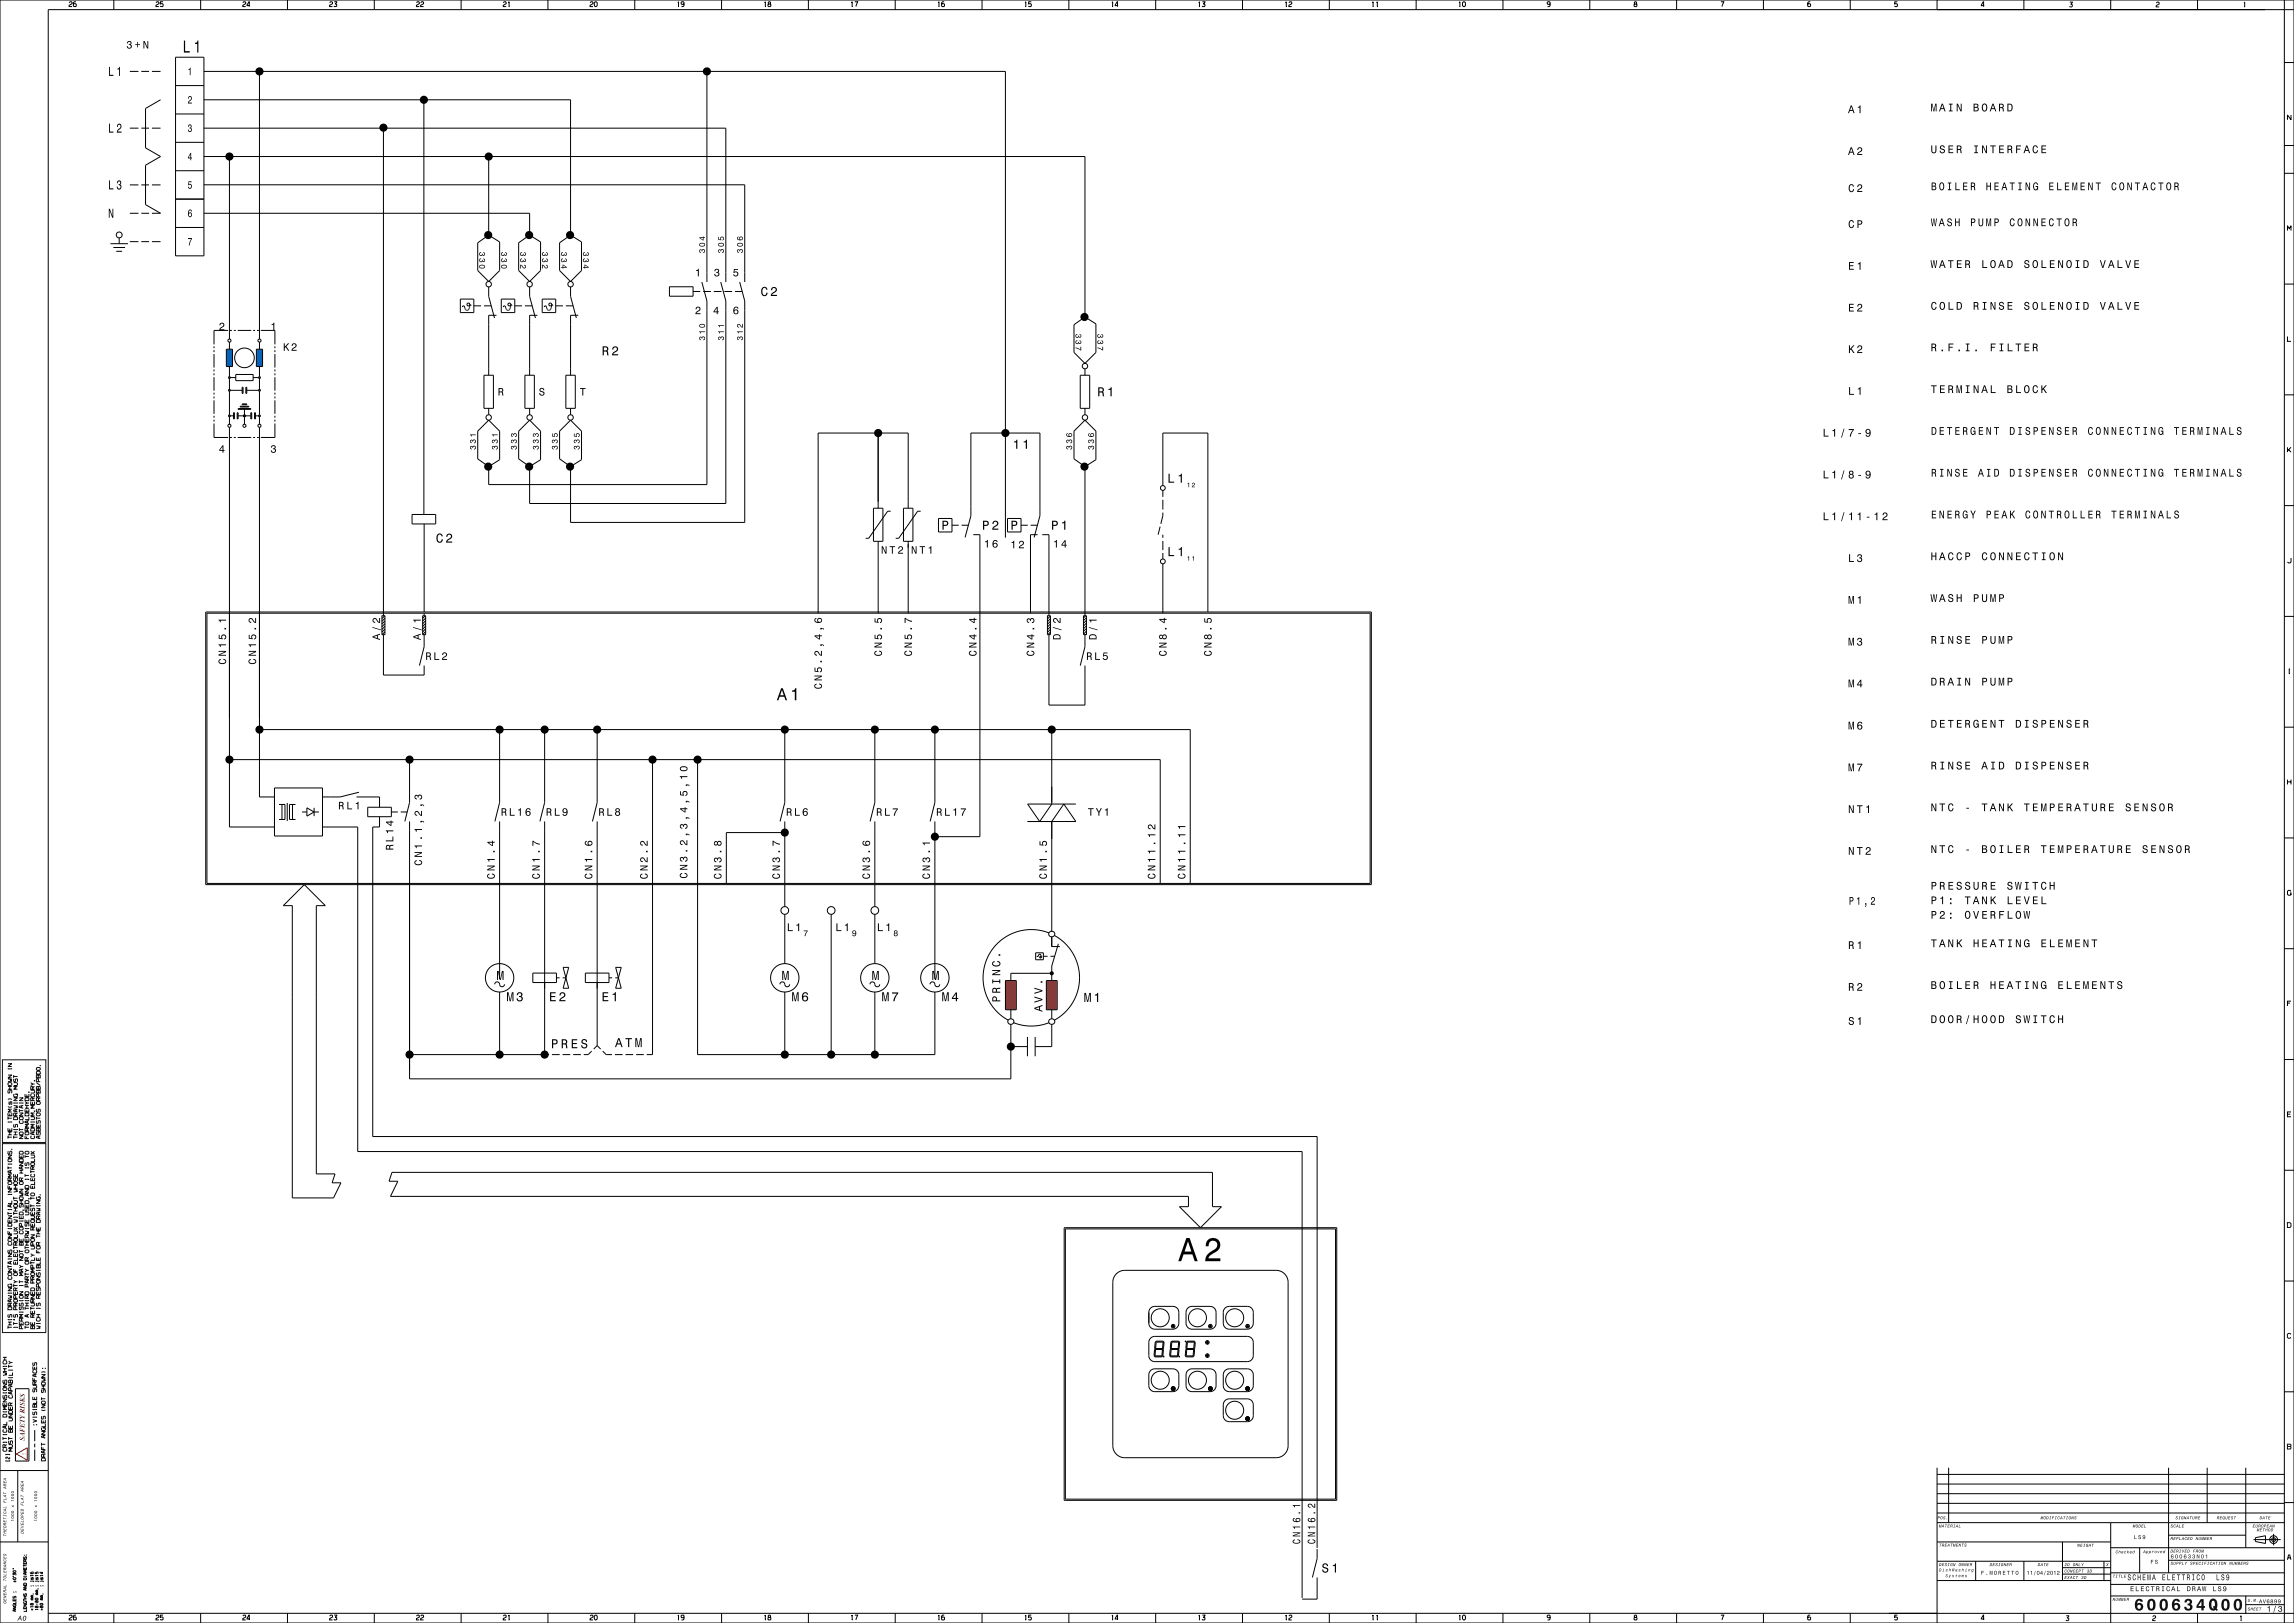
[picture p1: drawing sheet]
<svg xmlns="http://www.w3.org/2000/svg" width="1189mm" height="841mm" viewBox="0 0 1189 841" stroke-linecap="round" stroke-linejoin="round" font-family="sans-serif">
<g fill="#000">
<circle cx="134" cy="37" r="2.1"/>
<circle cx="199" cy="66" r="2.1"/>
<circle cx="119" cy="81" r="2.1"/>
<circle cx="253" cy="81" r="2.1"/>
<circle cx="455" cy="224" r="2.1"/>
<circle cx="521" cy="224" r="2.1"/>
<circle cx="134" cy="378" r="2.1"/>
<circle cx="259" cy="378" r="2.1"/>
<circle cx="282" cy="378" r="2.1"/>
<circle cx="310" cy="378" r="2.1"/>
<circle cx="407" cy="378" r="2.1"/>
<circle cx="453" cy="378" r="2.1"/>
<circle cx="485" cy="378" r="2.1"/>
<circle cx="119" cy="394" r="2.1"/>
<circle cx="212" cy="394" r="2.1"/>
<circle cx="338" cy="394" r="2.1"/>
<circle cx="362" cy="394" r="2.1"/>
<circle cx="407" cy="431" r="2.1"/>
<circle cx="485" cy="434" r="2.1"/>
<circle cx="259" cy="546" r="2.1"/>
<circle cx="282" cy="546" r="2.1"/>
<circle cx="407" cy="546" r="2.1"/>
<circle cx="431" cy="546" r="2.1"/>
<circle cx="453" cy="546" r="2.1"/>
</g>
<g fill="none" stroke="#000" stroke-width=".52">
<path d="M198 319h.1M199 319l-1 2M220 319l-1 1M543 319h.1M544 319l-1 2M563 319l-1 1M200 329h-1M200 327l-2 2M200 326l-2 2M200 325l-2 1M200 323l-2 2M200 322l-2 1"/>
<path d="M200 320l-2 2M221 329h-1M221 327l-2 2M221 326l-2 1M221 324l-2 2M221 323l-2 2M221 322l-2 1M221 320l-2 2M544 328l-1 1M544 326l-1 2M544 325l-1 1M544 323l-1 2"/>
<path d="M544 322l-1 2M544 321l-1 1M563 328v1M563 327l-1 2M563 326l-1 1M563 324l-1 2M563 323l-1 1M563 321l-1 2M563 320l-1 2"/>
</g>
<g fill="#f00">
<path d="M521 508h6v15h-6z" fill-rule="evenodd"/>
<path d="M542 508h6v15h-6z" fill-rule="evenodd"/>
</g>
<g fill="#000">
<circle cx="545" cy="378" r="2.1"/>
<circle cx="212" cy="546" r="2.1"/>
</g>
<g fill="#07f">
<path d="M123 212h7h-7z" fill-rule="evenodd"/>
<path d="M124 211h5h-5z" fill-rule="evenodd"/>
<path d="M126 209l2 1z" fill-rule="evenodd"/>
<path d="M130 214v3z" fill-rule="evenodd"/>
<path d="M132 214v3z" fill-rule="evenodd"/>
<path d="M117 181h4v9h-4z" fill-rule="evenodd"/>
<path d="M133 181h3v9h-3z" fill-rule="evenodd"/>
<path d="M126 201v3z" fill-rule="evenodd"/>
<path d="M127 201h1v3h-1z" fill-rule="evenodd"/>
<path d="M121 214v3z" fill-rule="evenodd"/>
<path d="M123 214v3z" fill-rule="evenodd"/>
<circle cx="127" cy="215" r=".5"/>
<circle cx="119" cy="215" r=".5"/>
<circle cx="134" cy="215" r=".5"/>
<circle cx="119" cy="196" r=".5"/>
<circle cx="134" cy="196" r=".5"/>
<circle cx="119" cy="202" r=".5"/>
<circle cx="134" cy="202" r=".5"/>
</g>
<g fill="#000">
<path d="M608 686l1 1-1 1-1-1z" fill-rule="evenodd"/>
<path d="M625 696l1-1 1 1-1 1z" fill-rule="evenodd"/>
<path d="M627 686l1 1-1 1-1-1z" fill-rule="evenodd"/>
<path d="M646 687l1-1 1 1-1 1z" fill-rule="evenodd"/>
<path d="M607 720l1-2 1 2-1 1z" fill-rule="evenodd"/>
<path d="M625 702l1-1 1 1-1 2z" fill-rule="evenodd"/>
<path d="M626 720l1-2 1 2-1 1z" fill-rule="evenodd"/>
<path d="M646 720l1-2 1 2-1 1z" fill-rule="evenodd"/>
<path d="M646 735l1-1 1 1-1 1z" fill-rule="evenodd"/>
<circle cx="366" cy="37" r="2.1"/>
<circle cx="220" cy="52" r="2.1"/>
<circle cx="524" cy="542" r="2.1"/>
</g>
<g fill="#0f0">
<path d="M615 695v4z" fill-rule="evenodd"/>
<path d="M615 695h4h-4z" fill-rule="evenodd"/>
<path d="M619 696h1l-1 3z" fill-rule="evenodd"/>
<path d="M619 699v4z" fill-rule="evenodd"/>
<path d="M615 699v3l-1 1z" fill-rule="evenodd"/>
<path d="M615 699h4z" fill-rule="evenodd"/>
<path d="M615 703h3z" fill-rule="evenodd"/>
<path d="M611 699v4h-1z" fill-rule="evenodd"/>
<path d="M607 703h3h-3z" fill-rule="evenodd"/>
<path d="M607 699v3h-1z" fill-rule="evenodd"/>
<path d="M607 695v4z" fill-rule="evenodd"/>
<path d="M611 696v-1v4z" fill-rule="evenodd"/>
<path d="M607 699h4h-4z" fill-rule="evenodd"/>
<path d="M607 695h4h-4z" fill-rule="evenodd"/>
<path d="M602 699h1v4h-1z" fill-rule="evenodd"/>
<path d="M599 703h3h-3z" fill-rule="evenodd"/>
<path d="M599 699v3h-1z" fill-rule="evenodd"/>
<path d="M599 695v4h-1z" fill-rule="evenodd"/>
<path d="M603 696v-1v4z" fill-rule="evenodd"/>
<path d="M599 699h4h-4z" fill-rule="evenodd"/>
<path d="M599 695h4h-4z" fill-rule="evenodd"/>
</g>
<g fill="#000">
<path d="M57 35v4h2h-2v-4zM61 36h1v3v-4z" fill-rule="evenodd"/>
<path d="M66 22v1a.7 .7 0 0 1 1-1 .7 .7 0 0 1 1 0 .7 .7 0 0 1-1 1 .8 .8 0 0 1 1 1 .8 .8 0 0 1-1 1 .8 .8 0 0 1-1-1 1.3 1.3 0 0 0 1 1 1.3 1.3 0 0 0 1-2 1.1 1.1 0 0 0 0-2 1.1 1.1 0 0 0-2 1zM71 22v1h-1h1l1 2v-2h1h-1zM74 21v4h1v-3l1 3h1v-4h-1v3l-1-3z" fill-rule="evenodd"/>
<path d="M95 21v6h3v-1h-2v-5zM101 22v1h1v4h1v-6z" fill-rule="evenodd"/>
<path d="M98 36l1-1v4l-1-3z" fill-rule="evenodd"/>
<path d="M98 50a1.3 1.3 0 0 1 2 1 1.4 1.4 0 0 1-2 2h1v1h-2l2-3a.6 .6 0 0 0 0-1 .7 .7 0 0 0-1 1h-1z" fill-rule="evenodd"/>
<path d="M959 55l-1 4 1-2h1l1 2-1-4zM960 55v2h-1zM963 55l1 1v3v-4z" fill-rule="evenodd"/>
<path d="M1001 54v4v-4l1 4h1v-4v4h1v-4h-1l-1 3v-3zM1006 54l-1 4h1v-1h1l1 1-1-4zM1007 54v2h-1zM1010 54h1v3h-1v1h2v-1h-1v-3h1zM1014 54v4h1v-4l1 4h1v-4h-1v3l-1-3zM1023 54v4h1a1.1 1.1 0 0 0 2-1 1.1 1.1 0 0 0-1-1v-1v-1zM1023 54h1a.7 .7 0 0 1 1 1 .6 .6 0 0 1-1 0h-1zM1023 56h1a.7 .7 0 0 1 1 1 .7 .7 0 0 1-1 0h-1zM1028 54l-1 3 1 1a1.9 1.9 0 0 0 2-2 1.9 1.9 0 0 0-2-2zM1028 54a1.5 1.5 0 0 1 2 2 1.5 1.5 0 0 1-2 1v-1zM1033 54l-2 4h1v-1h2v1h1l-2-4zM1033 54l1 2h-2zM1036 54v4h1v-2a1.2 1.2 0 0 1 1 0 1.2 1.2 0 0 1 0 2h1l-1-2a1.1 1.1 0 0 0 1-2 1.1 1.1 0 0 0-2 0zM1037 54a.7 .7 0 0 1 1 1 .7 .7 0 0 1-1 1zM1040 54v4a2.2 2.2 0 0 0 3-1 2.2 2.2 0 0 0 0-3zM1041 54a1.5 1.5 0 0 1 2 2 1.5 1.5 0 0 1-2 1z" fill-rule="evenodd"/>
<path d="M57 64v5h2v-1h-2v-4zM61 64v2v-1a1 1 0 0 1 2 0 1.1 1.1 0 0 1-1 2l-1 2h2v-1h-2a1.7 1.7 0 0 0 2-2 1.7 1.7 0 0 0-2-2z" fill-rule="evenodd"/>
<path d="M98 65a1 1 0 0 1 1 0 1 1 0 0 1 0 1 1.1 1.1 0 0 1 0 2 1.1 1.1 0 0 1-2-1l1 1a.7 .7 0 0 0 1 0 .7 .7 0 0 0 0-1 .7 .7 0 0 0-1 0l1-2h-1l-1 1z" fill-rule="evenodd"/>
<path d="M1001 75v3a1.4 1.4 0 0 0 1 1 1.4 1.4 0 0 0 2-1v-3h-1v3a.9 .9 0 0 1-1 1 .9 .9 0 0 1 0-1v-3zM1006 76a1.6 1.6 0 0 0 0 1 1.6 1.6 0 0 0 2 1 .9 .9 0 0 1-1 1 .9 .9 0 0 1-1-1h-1a1.4 1.4 0 0 0 2 2 1.4 1.4 0 0 0 1-2 1.4 1.4 0 0 0-2-1 .7 .7 0 0 1 1-1 .7 .7 0 0 1 0 1h1v-1l-1-1zM1010 75v4h2h-2v-1h2v-1h-2v-1h2v-1zM1014 75v4h1v-1a1.2 1.2 0 0 1 1 0 1.2 1.2 0 0 1 0 1h1l-1-2a1.1 1.1 0 0 0 1-1 1.1 1.1 0 0 0-1-1zM1015 76a.7 .7 0 0 1 1 1 .7 .7 0 0 1-1 0zM1023 75v1h1v3h-1h2h-1v-3h1v-1zM1027 75v4h1v-3l1 3h1v-4h-1v4l-1-4zM1032 75v1h1v3v-3h1v-1zM1036 75v4h3h-2v-1h1v-1h-1v-1h2v-1zM1040 75v4h1v-1a1.2 1.2 0 0 1 1 0 1.2 1.2 0 0 1 1 1l-1-2a1.1 1.1 0 0 0 1-1 1.1 1.1 0 0 0-1-1zM1041 76h1a.7 .7 0 0 1 0 1h-1zM1045 75v4v-1h2v-1h-2v-1h3v-1zM1050 75l-1 4 1-1h1l1 1-1-4zM1051 76v2h-1zM1054 76v2v1h2v-1l-1 1a1.5 1.5 0 0 1-1-2 1.5 1.5 0 0 1 1-1l1 1-1-2zM1058 75v4h3h-2v-1h1v-1h-1v-1h2v-1z" fill-rule="evenodd"/>
<path d="M57 93v5h2h-2v-5zM61 94v1a.7 .7 0 0 1 1-1 .7 .7 0 0 1 0 1 .7 .7 0 0 1-1 0v1a1.1 1.1 0 0 1 2 1 .8 .8 0 0 1-1 1 .8 .8 0 0 1-1-1 1 1 0 0 0 0 1 1 1 0 0 0 2 0v-2h-1a1.2 1.2 0 0 0 1-2 1.2 1.2 0 0 0-2 0z" fill-rule="evenodd"/>
<path d="M98 94h1h-1v1a1.1 1.1 0 0 1 1 1 1.1 1.1 0 0 1 0 1 1.1 1.1 0 0 1-2 0 1 1 0 0 0 2 0 .9 .9 0 0 0 0-1 1 1 0 0 0-2 0z" fill-rule="evenodd"/>
<path d="M99 79l-2 3h2v1v-1zM99 80v2h-1z" fill-rule="evenodd"/>
<path d="M959 76l-1 4 1-1h1l1 1-1-4zM960 77v2h-1zM963 77v1a.9 .9 0 0 1 1-1 .9 .9 0 0 1 1 1 .9 .9 0 0 1-1 1l-1 1h2h-2v-1a1.5 1.5 0 0 0 2-1 1.5 1.5 0 0 0-2-2z" fill-rule="evenodd"/>
<path d="M959 96l-1 2 1 1h2v-1l-1 1a1.5 1.5 0 0 1-1-2 1.5 1.5 0 0 1 1-1l1 1-1-2zM963 96v1a.9 .9 0 0 1 1-1 .9 .9 0 0 1 1 1 .9 .9 0 0 1-1 1l-1 1h2h-2a1.5 1.5 0 0 0 2-2 1.5 1.5 0 0 0-2-1z" fill-rule="evenodd"/>
<path d="M1001 95v4h2a1.1 1.1 0 0 0 1-1 1.1 1.1 0 0 0-1-2v-1zM1002 95h1v1h-1zM1002 97a.7 .7 0 0 1 1 0 .7 .7 0 0 1-1 1zM1005 95v2l1 2a2 2 0 0 0 2-2 2 2 0 0 0-2-2zM1006 95a1.6 1.6 0 0 1 1 2 1.6 1.6 0 0 1-1 1v-1zM1010 95v3v1h1v-1v-3zM1014 95v4h2v-1h-2v-3zM1018 95v4h2v-1h-2v-1h2v-1h-2v-1h2zM1022 95v4v-2a1.2 1.2 0 0 1 1 0 1.2 1.2 0 0 1 0 2l1-1-1-1a1.1 1.1 0 0 0 1-2 1.1 1.1 0 0 0-1 0zM1022 95h1a.7 .7 0 0 1 0 1h-1zM1030 95v4v-2h1v2h1v-4h-1v1h-1v-1zM1034 95v4h2v-1h-2v-1h2v-1h-2v-1h2zM1039 95l-2 4 1-2h2v2l-1-4zM1039 95v2h-1zM1042 95h1v4v-4h1zM1046 95h1v3l-1 1h2l-1-1v-3h1zM1050 95v4v-4l2 4v-4v3l-2-3zM1054 95a2 2 0 0 0 0 2 2 2 0 0 0 2 2v-1v1v-3h-1v1h1l-1 1a1.5 1.5 0 0 1-1-1 1.5 1.5 0 0 1 2-2v1v-1zM1062 95v4h2v-1h-1v-1h1v-1h-1v-1h1zM1066 95v4h3v-1h-2v-3zM1070 95v4h2v-1h-1v-1h1v-1h-1v-1h1zM1074 95v4l1-4v4h1v-4l1 4v-4h-1l-1 3v-3zM1078 95v4h3v-1h-2v-1h1v-1h-1v-1h2zM1082 95v4h1v-4l1 4h1v-4h-1v3l-1-3zM1086 95h1v4h1v-4h1zM1095 95v2v2l2-1v-1l-1 1a1.5 1.5 0 0 1-1-1 1.5 1.5 0 0 1 1-2l1 1-1-1zM1099 95v2v2a2 2 0 0 0 2-2 2 2 0 0 0-2-2zM1099 95a1.6 1.6 0 0 1 2 2 1.6 1.6 0 0 1-2 1v-1zM1103 95v4v-4l1 4h1v-4v3l-2-3zM1107 95h1v4v-4h1zM1112 95l-2 4 1-2h2v2l-1-4zM1112 95v2h-1zM1115 95v2v2l2-1v-1l-1 1a1.5 1.5 0 0 1-1-1 1.5 1.5 0 0 1 1-2l1 1-1-1zM1119 95h1v4v-4h1zM1123 95v2l1 2a2 2 0 0 0 1-2 2 2 0 0 0-1-2zM1124 95a1.6 1.6 0 0 1 1 2 1.6 1.6 0 0 1-1 1l-1-1zM1127 95v4v-2a1.2 1.2 0 0 1 2 0 1.2 1.2 0 0 1 0 2v-1v-1a1.1 1.1 0 0 0 0-2 1.1 1.1 0 0 0-1 0zM1127 95h1a.7 .7 0 0 1 1 1 .7 .7 0 0 1-1 0h-1z" fill-rule="evenodd"/>
<path d="M56 108h1l1 4v-4h1v5h-1l-1-4v4h-1z" fill-rule="evenodd"/>
<path d="M98 109a2.7 2.7 0 0 0 1 4 1.2 1.2 0 0 0 1-2 1.2 1.2 0 0 0-2-1 .8 .8 0 0 1 1-1 .8 .8 0 0 1 0 1v-1zM98 111a.7 .7 0 0 1 1 0 .7 .7 0 0 1-1 0z" fill-rule="evenodd"/>
<path d="M959 115l-1 2 1 1h2v-1l-1 1a1.5 1.5 0 0 1-1-2 1.5 1.5 0 0 1 1-1h1l-1-1zM963 114v4v-2a1.3 1.3 0 0 0 2 0 1.3 1.3 0 0 0-1-2zM963 115h1a.7 .7 0 0 1 1 0 .7 .7 0 0 1-1 1h-1z" fill-rule="evenodd"/>
<path d="M1001 113v4h1v-3l1 3 1-4-1 4v-4h-1v4l-1-4zM1006 113l-1 4 1-1h1l1 1-1-4zM1006 114l1 2h-1zM1010 113a1.6 1.6 0 0 0 0 2 1.6 1.6 0 0 0 1 1 .8 .8 0 0 1-1 1 .8 .8 0 0 1 0-1h-1a1.3 1.3 0 0 0 2 1 1.3 1.3 0 0 0 1-1 1.3 1.3 0 0 0-2-1 .7 .7 0 0 1 0-1 .7 .7 0 0 1 1 0h1l-1-1zM1013 113v4h1v-2h1v2h1v-4h-1v2h-1v-2zM1022 113v4v-1a1.2 1.2 0 0 0 2-1 1.2 1.2 0 0 0-1-2zM1022 114h1a.7 .7 0 0 1 0 1h-1zM1025 113v3a1.3 1.3 0 0 0 2 1 1.3 1.3 0 0 0 1-1v-3h-1v4h-1v-4zM1029 113v4l1-3 1 3 1-3v3v-4h-1v4l-1-4zM1034 113v4v-1a1.2 1.2 0 0 0 2-1 1.2 1.2 0 0 0-1-2zM1034 114h1a.7 .7 0 0 1 1 0 .7 .7 0 0 1-1 1h-1zM1042 114v2v1h2v-1l-1 1a1.5 1.5 0 0 1-1-2 1.5 1.5 0 0 1 1-1h1l-1-1zM1046 114v2v1a2 2 0 0 0 2-2 2 2 0 0 0-2-2zM1047 114a1.6 1.6 0 0 1 1 1 1.6 1.6 0 0 1-1 2l-1-2zM1050 113v4v-3l2 3v-4v3l-2-3zM1054 113v4v-3l2 3v-4v3l-2-3zM1058 113v4h2h-1v-2h1h-1v-1h1v-1zM1062 114v2l1 1h1l1-1-1 1a1.5 1.5 0 0 1-2-2 1.5 1.5 0 0 1 2-1v-1zM1066 113v1h1v3h1v-3h1v-1zM1070 114v2l1 1a2 2 0 0 0 2-2 2 2 0 0 0-2-2zM1071 114a1.6 1.6 0 0 1 1 1 1.6 1.6 0 0 1-1 2v-2zM1074 113v4h1v-1a1.2 1.2 0 0 1 1 0 1.2 1.2 0 0 1 0 1h1l-1-2a1.1 1.1 0 0 0 0-1 1.1 1.1 0 0 0-1-1zM1075 114a.7 .7 0 0 1 1 0 .7 .7 0 0 1-1 1z" fill-rule="evenodd"/>
<path d="M97 123h2l-1 4v-1l1-2h-2z" fill-rule="evenodd"/>
<path d="M249 131a1 1 0 0 0 0 1 1 1 0 0 0 1 0 .8 .8 0 0 0 1 1 .8 .8 0 0 0 0-1 .8 .8 0 0 0-1-1l1 1-1-1v1a.6 .6 0 0 1-1 0 .6 .6 0 0 1 0-1zM249 134a1 1 0 0 0 0 2 1 1 0 0 0 1-1 .8 .8 0 0 0 1 1 .8 .8 0 0 0 0-1 .8 .8 0 0 0-1-1l1 1h-1a.6 .6 0 0 1-1 0 .6 .6 0 0 1 0-1zM249 137l-1 1a1.4 1.4 0 0 0 2 1 1.4 1.4 0 0 0 1-2zM249 138a1.1 1.1 0 0 1 1-1 1.1 1.1 0 0 1 1 2h-2z" fill-rule="evenodd"/>
<path d="M260 131a1 1 0 0 0 0 1 1 1 0 0 0 1 0 .8 .8 0 0 0 1 1 .8 .8 0 0 0 1-1 .8 .8 0 0 0-1-1v1l-1-1v1a.6 .6 0 0 1-1 0 .7 .7 0 0 1 1-1zM260 134a1 1 0 0 0 0 2 1 1 0 0 0 1-1 .8 .8 0 0 0 1 1 .8 .8 0 0 0 1-1 .8 .8 0 0 0-1-1v1h-1a.6 .6 0 0 1-1 0 .7 .7 0 0 1 1-1zM260 137v1a1.4 1.4 0 0 0 1 1 1.4 1.4 0 0 0 1-2zM260 138a1.1 1.1 0 0 1 1-1 1.1 1.1 0 0 1 1 2h-2z" fill-rule="evenodd"/>
<path d="M270 131a1 1 0 0 0 0 1 1 1 0 0 0 1 0 .8 .8 0 0 0 1 1 .8 .8 0 0 0 1-1 .8 .8 0 0 0-1-1v1l-1-1v1a.6 .6 0 0 1-1 0 .7 .7 0 0 1 1-1zM270 134a1 1 0 0 0 0 2 1 1 0 0 0 1-1 .8 .8 0 0 0 1 1 .8 .8 0 0 0 1-1 .8 .8 0 0 0-1-1v1h-1a.6 .6 0 0 1-1 0 .7 .7 0 0 1 1-1zM270 137v2v-1a1.1 1.1 0 0 0 2 1 1.1 1.1 0 0 0 0-2v1v1z" fill-rule="evenodd"/>
<path d="M281 131a1 1 0 0 0 0 1 1 1 0 0 0 2 0 .8 .8 0 0 0 1 1 .8 .8 0 0 0 0-1 .8 .8 0 0 0-1-1l1 1-2-1v1a.6 .6 0 0 1-1 0 .7 .7 0 0 1 1-1zM281 134a1 1 0 0 0 0 2 1.1 1.1 0 0 0 2-1 .8 .8 0 0 0 1 1 .8 .8 0 0 0 0-1 .8 .8 0 0 0-1-1l1 1h-2a.6 .6 0 0 1-1 0 .7 .7 0 0 1 1-1zM281 137v2v-1h1a1.1 1.1 0 0 0 1 1 1.1 1.1 0 0 0 0-2l1 1-1 1z" fill-rule="evenodd"/>
<path d="M291 131a1 1 0 0 0 0 1 1 1 0 0 0 1 0 .8 .8 0 0 0 1 0 .8 .8 0 0 0 1 0 .8 .8 0 0 0-1-1v1l-1-1v1a.6 .6 0 0 1-1 0 .7 .7 0 0 1 1-1zM291 134a1 1 0 0 0 0 2 1 1 0 0 0 1-1 .8 .8 0 0 0 1 1 .8 .8 0 0 0 1-1 .8 .8 0 0 0-1-1v1h-1a.6 .6 0 0 1-1 0 .7 .7 0 0 1 1-1zM292 137v1l-1 1h1h2zM292 137l1 1h-1z" fill-rule="evenodd"/>
<path d="M302 131a1 1 0 0 0 0 1 1 1 0 0 0 2 0 .8 .8 0 0 0 1 1 .8 .8 0 0 0 0-1 .8 .8 0 0 0-1-1l1 1-1-1-1 1a.6 .6 0 0 1-1 0 .7 .7 0 0 1 1-1zM302 134a1 1 0 0 0 0 2 1.1 1.1 0 0 0 2-1 .8 .8 0 0 0 1 1 .8 .8 0 0 0 0-1 .8 .8 0 0 0-1-1l1 1h-1h-1a.6 .6 0 0 1-1 0 .7 .7 0 0 1 1-1zM303 137v1l-1 1h1h2zM303 137l2 1h-2z" fill-rule="evenodd"/>
<path d="M363 129l-1 1 1 1v-1h1a.6 .6 0 0 1 1 0 .7 .7 0 0 1-1 1 1 1 0 0 0 1-1 1 1 0 0 0-1 0zM363 126h-1a1.5 1.5 0 0 0 2 2 1.5 1.5 0 0 0 1-2zM363 127a1.1 1.1 0 0 1 1-1 1.1 1.1 0 0 1 1 1h-2zM362 123l2 2 1-2zM363 123h1v1z" fill-rule="evenodd"/>
<path d="M372 129v1l1 1v-1h1a.6 .6 0 0 1 1 0 .7 .7 0 0 1-1 1 1 1 0 0 0 1-1 1 1 0 0 0-1 0zM373 126h-1a1.5 1.5 0 0 0 2 2 1.5 1.5 0 0 0 1-2h-1zM373 127a1.1 1.1 0 0 1 1-1 1.1 1.1 0 0 1 1 1h-2zM372 123v1l2 1a1 1 0 0 1 0-2 .8 .8 0 0 1 1 0l-1 2a1.1 1.1 0 0 0 1-2 1 1 0 0 0-1 0 1 1 0 0 0-1 1z" fill-rule="evenodd"/>
<path d="M382 129v1l1 1-1-1h1h1a.6 .6 0 0 1 1 0 .7 .7 0 0 1-1 1 1 1 0 0 0 1-1 1 1 0 0 0-2 0zM382 126a1.5 1.5 0 0 0 2 2 1.5 1.5 0 0 0 1-2h-1zM382 127a1.1 1.1 0 0 1 2-1 1.1 1.1 0 0 1 0 1h-1zM382 123a1.4 1.4 0 0 0 2 2 1.4 1.4 0 0 0 1-2 1 1 0 0 0-2 0 1 1 0 0 0 0 1h-1l1-1zM383 124a1 1 0 0 1 2 0 1 1 0 0 1-2 0z" fill-rule="evenodd"/>
<path d="M958 136v4h3v-1h-2v-1h2v-1h-2v-1h2zM963 137h1v3v-4z" fill-rule="evenodd"/>
<path d="M1001 135v4h1v-4l1 4 1-4-1 3v-3h-1v3l-1-3zM1006 135l-1 4h1v-1h1l1 1-1-4zM1007 135v2h-1zM1010 135h1v4v-4h2zM1014 135v4h3v-1h-2v-1h2h-2v-2h2zM1019 135v4v-2a1.2 1.2 0 0 1 1 0 1.2 1.2 0 0 1 1 2v-2a1.1 1.1 0 0 0 0-1 1.1 1.1 0 0 0-1-1zM1019 135h1a.7 .7 0 0 1 1 1 .7 .7 0 0 1-1 1h-1zM1027 135v4h3v-1h-2v-3zM1032 135v3v1a1.9 1.9 0 0 0 3-2 1.9 1.9 0 0 0-3-2zM1033 135a1.5 1.5 0 0 1 1 2 1.5 1.5 0 0 1-1 1l-1-1zM1037 135l-1 4 1-1h1l1 1-1-4zM1037 135l1 2h-1zM1040 135v4a2.2 2.2 0 0 0 3-1 2.2 2.2 0 0 0 0-3zM1041 135a1.5 1.5 0 0 1 2 2 1.5 1.5 0 0 1-2 1zM1050 135a1.6 1.6 0 0 0 0 2 1.6 1.6 0 0 0 1 0 1 1 0 0 1 0 2 .9 .9 0 0 1-1-1h-1a1.4 1.4 0 0 0 2 1 1.4 1.4 0 0 0 1-2 1.4 1.4 0 0 0-2-1 .7 .7 0 0 1 0-1 .7 .7 0 0 1 1 1h1v-1h-1zM1054 135v3v1a1.9 1.9 0 0 0 3-2 1.9 1.9 0 0 0-3-2zM1055 135a1.5 1.5 0 0 1 1 2 1.5 1.5 0 0 1-1 1l-1-1zM1058 135v4h3v-1h-2v-3zM1062 135v4h3v-1h-2v-1h2h-2v-2h2zM1067 135v4v-3l2 3v-4v3l-2-3zM1071 135v3l1 1a1.9 1.9 0 0 0 2-2 1.9 1.9 0 0 0-3-2zM1072 135a1.5 1.5 0 0 1 1 2 1.5 1.5 0 0 1-1 1l-1-1zM1076 135h1v3h-1v1h2v-1h-1v-3h1zM1080 135v4a2.2 2.2 0 0 0 2-1 2.2 2.2 0 0 0 0-3zM1080 135a1.5 1.5 0 0 1 2 2 1.5 1.5 0 0 1-2 1zM1088 135l2 4 1-4-1 3-1-3zM1094 135l-1 4 1-1h1v1h1l-1-4zM1094 135l1 2h-1zM1098 135v4h2v-1h-2v-3zM1102 135l1 4 2-4h-1l-1 3-1-3zM1106 135v4h3v-1h-2v-1h2h-2v-2h2z" fill-rule="evenodd"/>
<path d="M361 140l1-1v4v-3z" fill-rule="evenodd"/>
<path d="M371 140a1.1 1.1 0 0 1 1-1 1.1 1.1 0 0 1 0 2 1.3 1.3 0 0 1 0 2 1.3 1.3 0 0 1-2-1h1a.8 .8 0 0 0 0 1 .8 .8 0 0 0 1-1 .8 .8 0 0 0-1-1 .7 .7 0 0 0 1-1 .7 .7 0 0 0-1 0l-1 1z" fill-rule="evenodd"/>
<path d="M380 139h3v1h-2v1a1.3 1.3 0 0 1 2 1 1.3 1.3 0 0 1-1 1 1.3 1.3 0 0 1-2-1h1a.9 .9 0 0 0 1 1 1 1 0 0 0 0-2 .9 .9 0 0 0-1 0h-1z" fill-rule="evenodd"/>
<path d="M381 159a1.8 1.8 0 0 0-1 3 1.8 1.8 0 0 0 3 0l-1-1h-1v-2l1 1 1-1h-1zM381 162a.8 .8 0 0 1 1 0 .8 .8 0 0 1-1 0z" fill-rule="evenodd"/>
<path d="M395 149l-1 2a1.9 1.9 0 0 0 3 2l1-1h-1v1a1.9 1.9 0 0 1-2-2 1.9 1.9 0 0 1 2-2l1 1-1-1zM400 149v1a1 1 0 0 1 1-1 1 1 0 0 1 1 1 1 1 0 0 1-1 1l-1 1v1h3l-3-1a2.5 2.5 0 0 0 2-3h-1z" fill-rule="evenodd"/>
<path d="M1001 157v2l1 1h1l1-1-1 1a1.5 1.5 0 0 1-2-2 1.5 1.5 0 0 1 2-1l1 1-1-2zM1006 157l-1 2 1 1a1.9 1.9 0 0 0 2-2 1.9 1.9 0 0 0-2-1zM1006 157a1.5 1.5 0 0 1 2 2 1.5 1.5 0 0 1-2 1v-1zM1010 157v3h2h-2v-3zM1014 157v3a2.2 2.2 0 0 0 3 0 2.2 2.2 0 0 0 0-3zM1015 157a1.5 1.5 0 0 1 1 2 1.5 1.5 0 0 1-1 1zM1023 157v3h1v-1a1.2 1.2 0 0 1 1 0 1.2 1.2 0 0 1 0 1h1l-1-1a1.1 1.1 0 0 0 0-2 1.1 1.1 0 0 0-1 0zM1024 157a.7 .7 0 0 1 1 1 .7 .7 0 0 1-1 0zM1028 157v3h2h-1v-3h1zM1032 157v3v-3l2 3v-3v3l-2-3zM1036 157a1.6 1.6 0 0 0 0 2 1.6 1.6 0 0 0 2 0 .9 .9 0 0 1-1 1 .9 .9 0 0 1-1-1 1.4 1.4 0 0 0 2 2 1.4 1.4 0 0 0 1-2 1.4 1.4 0 0 0-2-1 .7 .7 0 0 1 0-1 .7 .7 0 0 1 1 1h1v-1l-1-1zM1041 157v3h2h-2v-1h2v-1h-2v-1h2zM1050 157a1.6 1.6 0 0 0 0 2 1.6 1.6 0 0 0 1 0 .9 .9 0 0 1 0 1 .9 .9 0 0 1-1-1h-1a1.4 1.4 0 0 0 2 2 1.4 1.4 0 0 0 1-2 1.4 1.4 0 0 0-2-1 .7 .7 0 0 1 0-1 .7 .7 0 0 1 1 1h1v-1l-1-1zM1054 157v2v1a1.9 1.9 0 0 0 3-2 1.9 1.9 0 0 0-3-1zM1055 157a1.5 1.5 0 0 1 1 2 1.5 1.5 0 0 1-1 1l-1-1zM1058 157v3h3h-2v-3zM1062 157v3h3h-2v-1h2v-1h-2v-1h2zM1067 157v3v-3l2 3v-3v3l-2-3zM1071 157v2l1 1a1.9 1.9 0 0 0 2-2 1.9 1.9 0 0 0-3-1zM1072 157a1.5 1.5 0 0 1 1 2 1.5 1.5 0 0 1-1 1l-1-1zM1076 157h1v3h-1h2h-1v-3h1zM1080 157v3a2.2 2.2 0 0 0 2 0 2.2 2.2 0 0 0 0-3zM1080 157a1.5 1.5 0 0 1 2 2 1.5 1.5 0 0 1-2 1zM1088 156l2 4 1-4-1 4-1-4zM1094 156l-1 4 1-1h1v1h1l-1-4zM1094 157l1 2h-1zM1098 157v3h2h-2v-3zM1102 156l1 4 2-4h-1l-1 4-1-4zM1106 157v3h3h-2v-1h2v-1h-2v-1h2z" fill-rule="evenodd"/>
<path d="M114 168a1.3 1.3 0 0 1 2 0 1.3 1.3 0 0 1-1 2l-1 1h2h-2v-1a1.2 1.2 0 0 0 2-1 1.2 1.2 0 0 0-1-1l-1 1z" fill-rule="evenodd"/>
<path d="M141 168l1-1v4v-3z" fill-rule="evenodd"/>
<path d="M361 159a1.3 1.3 0 0 1 2 1 1.3 1.3 0 0 1-1 1l-1 1h2v1h-3l1-2a1.2 1.2 0 0 0 1 0 1.2 1.2 0 0 0 0-2l-1 1z" fill-rule="evenodd"/>
<path d="M363 175l-1 1h1v-1l1 1v-1a.6 .6 0 0 1 1 0 .7 .7 0 0 1-1 1 1 1 0 0 0 1-1 1 1 0 0 0-1 0zM362 172l1 1v-1h2zM363 168h-1a1.5 1.5 0 0 0 2 2 1.5 1.5 0 0 0 1-2zM363 169a1.1 1.1 0 0 1 1-1 1.1 1.1 0 0 1 1 1h-2z" fill-rule="evenodd"/>
<path d="M371 159l-1 3h1v1h1l1-2h-1v-2zM371 160v1h-1z" fill-rule="evenodd"/>
<path d="M372 175v1h1v-1l1 1v-1a.6 .6 0 0 1 1 0 .7 .7 0 0 1-1 1 1 1 0 0 0 1-1 1 1 0 0 0-1 0zM372 172l1 1v-1h2zM372 169l1 1v-1h2z" fill-rule="evenodd"/>
<path d="M382 175v1h1l-1-1h1l1 1v-1a.6 .6 0 0 1 1 0 .7 .7 0 0 1-1 1 1 1 0 0 0 1-1 1 1 0 0 0-2 0zM382 172l1 1v-1h2zM382 168v1l1 1-1-1 1-1 2 2v-2v1h-1a1.3 1.3 0 0 0-2-1z" fill-rule="evenodd"/>
<path d="M558 173a1 1 0 0 0 0 2 1 1 0 0 0 1 0 .8 .8 0 0 0 1 0 .8 .8 0 0 0 0-1 .8 .8 0 0 0-1 0h1h-1v1a.7 .7 0 0 1-1-1 .6 .6 0 0 1 0-1zM558 177a1 1 0 0 0 0 1 1 1 0 0 0 1 0 .8 .8 0 0 0 1 0 .8 .8 0 0 0 0-1 .8 .8 0 0 0-1 0l1 1-1-1v1a.7 .7 0 0 1-1-1zM557 180l3 2v-2v1z" fill-rule="evenodd"/>
<path d="M569 173a1 1 0 0 0 0 2 1 1 0 0 0 1 0 .8 .8 0 0 0 1 0 .8 .8 0 0 0 1-1 .8 .8 0 0 0-1 0h-1v1a.7 .7 0 0 1-1-1 .7 .7 0 0 1 1-1zM569 177a1 1 0 0 0 0 1 1 1 0 0 0 1 0 .8 .8 0 0 0 1 0 .8 .8 0 0 0 1-1 .8 .8 0 0 0-1 0v1l-1-1v1a.7 .7 0 0 1-1-1 .6 .6 0 0 1 1 0zM569 180l3 2v-2l-1 1z" fill-rule="evenodd"/>
<path d="M958 157v4h3h-2v-1h2v-1h-2v-1h2v-1zM963 158v1a.9 .9 0 0 1 1-1 .9 .9 0 0 1 1 1 .9 .9 0 0 1-1 1l-1 1h2h-2v-1a1.5 1.5 0 0 0 2-1 1.5 1.5 0 0 0-2-2z" fill-rule="evenodd"/>
<path d="M147 178v4h1v-2l1 2h1l-2-2 2-2h-1l-1 2v-2zM152 178l-1 1h1a.8 .8 0 0 1 1-1 .8 .8 0 0 1 0 1 .8 .8 0 0 1-1 1l-1 2h3v-1h-2a1.5 1.5 0 0 0 2-2 1.5 1.5 0 0 0-2-1z" fill-rule="evenodd"/>
<path d="M312 179v5h1v-2a1.4 1.4 0 0 1 2 1 1.4 1.4 0 0 1 0 1v-2a1.3 1.3 0 0 0 0-2 1.3 1.3 0 0 0-1-1zM313 180h1a.8 .8 0 0 1 1 1 .8 .8 0 0 1-1 1h-1zM318 180l-1 1h1a1 1 0 0 1 1-1 1 1 0 0 1 1 1 1 1 0 0 1-1 1l-1 1-1 1h3l-2-1a2.5 2.5 0 0 0 2-3l-1-1z" fill-rule="evenodd"/>
<path d="M958 179v4h1v-2l2 2-1-2 1-2-2 2v-2zM963 179v1a.9 .9 0 0 1 1-1 .9 .9 0 0 1 1 1 .9 .9 0 0 1-1 1l-1 2h2v-1h-2a1.5 1.5 0 0 0 2-2 1.5 1.5 0 0 0-2-1z" fill-rule="evenodd"/>
<path d="M1001 178v4h1v-2a1.2 1.2 0 0 1 1 1 1.2 1.2 0 0 1 0 1h1l-1-2a1.1 1.1 0 0 0 1-1 1.1 1.1 0 0 0-2-1zM1002 179a.7 .7 0 0 1 1 0 .7 .7 0 0 1-1 1zM1006 181v1h1v-1zM1010 178v4v-2h2h-2v-1h2v-1zM1015 181v1h1v-1zM1019 178v1h1v3h-1h2h-1v-3h1v-1zM1024 181v1h1v-1zM1032 178v4v-2h2h-2v-1h2v-1zM1036 178v1h1v3h-1h2v-3v-1zM1041 178v4h2h-2v-4zM1045 178v1h1v3v-3h2v-1zM1049 178v4h3h-2v-2h2h-2v-1h2v-1zM1054 178v4v-2a1.2 1.2 0 0 1 1 1 1.2 1.2 0 0 1 1 1v-2a1.1 1.1 0 0 0 0-1 1.1 1.1 0 0 0-1-1zM1054 179h1a.7 .7 0 0 1 1 0 .7 .7 0 0 1-1 1h-1z" fill-rule="evenodd"/>
<path d="M258 201v4h1v-2a1.2 1.2 0 0 1 1 1 1.2 1.2 0 0 1 0 1h1l-1-2a1.1 1.1 0 0 0 1-1 1.1 1.1 0 0 0-1-1zM259 202h1a.7 .7 0 0 1 0 1h-1z" fill-rule="evenodd"/>
<path d="M280 201h1l1 1a.7 .7 0 0 0-1-1 .7 .7 0 0 0-1 1 .7 .7 0 0 0 1 1 1.4 1.4 0 0 1 1 1 1.4 1.4 0 0 1-1 1 1.4 1.4 0 0 1-2-1h1a.8 .8 0 0 0 1 1 1 1 0 0 0 0-2 1.4 1.4 0 0 1-1 0 1.4 1.4 0 0 1 0-2z" fill-rule="evenodd"/>
<path d="M301 201h3v1h-2v3v-3h-1z" fill-rule="evenodd"/>
<path d="M569 201v4h1v-2a1.4 1.4 0 0 1 1 1 1.4 1.4 0 0 1 1 1v-2a1.3 1.3 0 0 0 0-1 1.3 1.3 0 0 0-1-1zM570 201h1a.8 .8 0 0 1 1 1 .8 .8 0 0 1-1 1h-1zM574 202h2v3v-4z" fill-rule="evenodd"/>
<path d="M958 201v4h3v-1h-2v-3zM963 201l1 1v3v-4z" fill-rule="evenodd"/>
<path d="M1001 200h1v4h1v-4h1zM1006 200v4h2v-1h-2v-1h2v-1h-2v-1h2zM1010 200v4v-2a1.2 1.2 0 0 1 2 0 1.2 1.2 0 0 1 0 2v-2a1.1 1.1 0 0 0 0-2 1.1 1.1 0 0 0-1 0zM1010 200h1a.7 .7 0 0 1 1 1 .7 .7 0 0 1-1 0h-1zM1014 200v4h1v-4v4h1v-4v4h1v-4h-1l-1 3v-3zM1019 200h1v3h-1v1h2v-1h-1v-3h1zM1023 200v4v-4l2 4h1v-4h-1v3l-1-3zM1028 200l-1 4 1-2h1l1 2-1-4zM1029 200v2h-1zM1032 200v4h2v-1h-2v-3zM1040 200v4h2a1.1 1.1 0 0 0 1-1 1.1 1.1 0 0 0-1-1l1-1v-1zM1041 200h1a.6 .6 0 0 1 0 1h-1zM1041 202h1a.7 .7 0 0 1 1 0 .7 .7 0 0 1-1 1h-1zM1045 200v4h2v-1h-1v-3zM1049 200v3l1 1a1.9 1.9 0 0 0 2-2 1.9 1.9 0 0 0-3-2zM1050 200a1.5 1.5 0 0 1 1 2 1.5 1.5 0 0 1-1 1v-1zM1054 200v3v1l2-1v-1l-1 1a1.5 1.5 0 0 1-1-1 1.5 1.5 0 0 1 1-2l1 1-1-1zM1058 200v4h1v-2l1 2h1l-2-3 2-1h-1l-1 2v-2z" fill-rule="evenodd"/>
<path d="M115 231l-1 3h1v1h1v-2v-2zM115 231v2h-1z" fill-rule="evenodd"/>
<path d="M141 231a1.1 1.1 0 0 1 1 0 1.1 1.1 0 0 1 0 1 1.5 1.5 0 0 1 0 3 1.4 1.4 0 0 1-2-2h1a.8 .8 0 0 0 1 1 .8 .8 0 0 0 0-1 .8 .8 0 0 0-1 0v-1a.7 .7 0 0 0 1 0 .7 .7 0 0 0 0-1 .7 .7 0 0 0-1 1h-1z" fill-rule="evenodd"/>
<path d="M244 231v1l1 1-1-1h1v-1a.7 .7 0 0 1 1 1 .6 .6 0 0 1 0 1 1 1 0 0 0 1-1 1.1 1.1 0 0 0-2-1zM244 228v1l1 1-1-1 1-1v1v-1a.7 .7 0 0 1 1 1v1a1.1 1.1 0 0 0 1-2 1 1 0 0 0-2 0zM244 225v1h3z" fill-rule="evenodd"/>
<path d="M255 231v1l1 1-1-1h2v-1a.7 .7 0 0 1 1 1 .7 .7 0 0 1-1 1 1 1 0 0 0 1-1 1.1 1.1 0 0 0-2-1zM255 228v1l1 1-1-2 2 1v-1a.7 .7 0 0 1 1 1 .6 .6 0 0 1-1 0v1a1.1 1.1 0 0 0 1-2 1 1 0 0 0-2 0zM255 225l1 1h2z" fill-rule="evenodd"/>
<path d="M265 231v1l1 1-1-1h1l1-1a.7 .7 0 0 1 1 1 .7 .7 0 0 1-1 1 1 1 0 0 0 1-1 1.1 1.1 0 0 0-2-1zM265 228v1l1 1-1-1 1-1v1l1-1a.7 .7 0 0 1 1 1 .6 .6 0 0 1-1 0v1a1.1 1.1 0 0 0 1-2 1 1 0 0 0-2 0zM265 225v1h1l-1-1h1v1l1-1a.6 .6 0 0 1 1 0 .7 .7 0 0 1-1 1 1 1 0 0 0 1-1 1 1 0 0 0-2 0z" fill-rule="evenodd"/>
<path d="M276 231v1l1 1v-1h1v-1a.7 .7 0 0 1 1 1 .7 .7 0 0 1-1 1 1 1 0 0 0 1-1 1 1 0 0 0-1-1zM276 228v1l1 1v-2l1 1v-1a.7 .7 0 0 1 1 1 .6 .6 0 0 1-1 0v1a1.1 1.1 0 0 0 1-2 1 1 0 0 0-1 0zM276 225v1h1v-1l1 1v-1a.6 .6 0 0 1 1 0 .7 .7 0 0 1-1 1 1 1 0 0 0 1-1 1 1 0 0 0-1 0z" fill-rule="evenodd"/>
<path d="M286 231v1l1 1-1-1h2v-1a.7 .7 0 0 1 1 1 .7 .7 0 0 1-1 1 1 1 0 0 0 1-1 1.1 1.1 0 0 0-2-1zM286 228v1l1 1-1-1 1-1 1 1v-1a.7 .7 0 0 1 1 1 .6 .6 0 0 1-1 0v1a1.1 1.1 0 0 0 1-2 1 1 0 0 0-2 0zM286 225v1h2a.8 .8 0 0 1-1-1 1 1 0 0 1 2 0l-1 1a1 1 0 0 0 1-1 1 1 0 0 0-1 0 1 1 0 0 0-1 1h-1z" fill-rule="evenodd"/>
<path d="M298 231l-1 1 1 1v-1h1v-1a.7 .7 0 0 1 1 1 .7 .7 0 0 1-1 1 1 1 0 0 0 1-1 1 1 0 0 0-1-1zM298 228l-1 1 1 1v-2l1 1v-1a.7 .7 0 0 1 1 1 .6 .6 0 0 1-1 0v1a1.1 1.1 0 0 0 1-2 1 1 0 0 0-1 0zM297 225v1h2a.8 .8 0 0 1 0-1 .8 .8 0 0 1 1 0v1a1 1 0 0 0 0-1 1 1 0 0 0-1 0 1 1 0 0 0 0 1h-1z" fill-rule="evenodd"/>
<path d="M526 229h1v4v-5zM531 229h1v4v-5z" fill-rule="evenodd"/>
<path d="M553 231v1l1 1-1-1 1-1v1v-1a.7 .7 0 0 1 1 1 .6 .6 0 0 1 0 1 1 1 0 0 0 1-1 1.1 1.1 0 0 0-2-1zM553 228v1l1 1-1-2 1 1v-1a.7 .7 0 0 1 1 1v1a1.1 1.1 0 0 0 1-2 1 1 0 0 0-2 0zM553 225a1.4 1.4 0 0 0 1 1 1.4 1.4 0 0 0 1-1 1 1 0 0 0-1 0 1 1 0 0 0 0 1h-1v-2zM554 225a.6 .6 0 0 1 1 0 .6 .6 0 0 1-1 0z" fill-rule="evenodd"/>
<path d="M564 231v1l1 1-1-1 1-1 1 1v-1a.7 .7 0 0 1 1 1 .7 .7 0 0 1-1 1 1 1 0 0 0 1-1 1.1 1.1 0 0 0-2-1zM564 228v1l1 1-1-2 2 1v-1a.7 .7 0 0 1 1 1 .6 .6 0 0 1-1 0v1a1.1 1.1 0 0 0 1-2 1 1 0 0 0-2 0zM564 225a1.4 1.4 0 0 0 2 1 1.4 1.4 0 0 0 1-1 1 1 0 0 0-2 0 1 1 0 0 0 0 1h-1l1-2zM566 225a.6 .6 0 0 1 1 0 .6 .6 0 0 1-1 0z" fill-rule="evenodd"/>
<path d="M945 222v4h3h-2v-4zM950 223h1v3v-4zM956 222l-2 5zM958 222v1h2l-1 2v1l2-4zM963 224v1h2v-1zM967 223a1.3 1.3 0 0 0 0 1 1.3 1.3 0 0 0 2 0v2l-2-1a1.5 1.5 0 0 0 2 1 1.5 1.5 0 0 0 1-2l-1-2zM967 224a1 1 0 0 1 2 0 1 1 0 0 1-2 0z" fill-rule="evenodd"/>
<path d="M1001 221v4a2.1 2.1 0 0 0 3-2 2.1 2.1 0 0 0-3-2zM1002 222a1.5 1.5 0 0 1 1 1 1.5 1.5 0 0 1-1 2zM1005 221v4h3h-2v-2h1h-1v-1h2v-1zM1009 221v1h1v3h1v-3h1v-1zM1013 221v4h3h-2v-2h2h-2v-1h2v-1zM1017 221v4h1v-1a1.2 1.2 0 0 1 1 0 1.2 1.2 0 0 1 0 1h1l-1-2a1.1 1.1 0 0 0 1-1 1.1 1.1 0 0 0-1-1zM1018 222h1a.7 .7 0 0 1-1 1zM1022 222a2 2 0 0 0-1 2 2 2 0 0 0 2 1h1v-2h-1v1v1a1.5 1.5 0 0 1-1-2 1.5 1.5 0 0 1 1-1l1 1-1-2zM1026 221v4h2h-2v-2h2h-2v-1h2v-1zM1030 221v4v-3l1 3h1v-4h-1v4l-1-4zM1034 221v1h1v3v-3h1v-1zM1042 221v4a2.1 2.1 0 0 0 2-2 2.1 2.1 0 0 0-2-2zM1042 222a1.5 1.5 0 0 1 2 1 1.5 1.5 0 0 1-2 2zM1046 221l1 1v3h-1h2h-1v-3l1-1zM1050 222a1.6 1.6 0 0 0 0 1 1.6 1.6 0 0 0 2 1 .8 .8 0 0 1-1 1 .8 .8 0 0 1-1-1 1.3 1.3 0 0 0 1 1 1.3 1.3 0 0 0 1-1 1.3 1.3 0 0 0-1-1 .7 .7 0 0 1 0-1 .7 .7 0 0 1 1 1v-1v-1zM1054 221v4v-1a1.2 1.2 0 0 0 2-1 1.2 1.2 0 0 0-1-2zM1054 222h1a.7 .7 0 0 1 1 0 .7 .7 0 0 1-1 1h-1zM1058 221v4h2h-1v-2h1h-1v-1h1v-1zM1062 221v4v-3l2 3v-4v4l-1-4zM1066 222a1.6 1.6 0 0 0 0 1 1.6 1.6 0 0 0 2 1 .8 .8 0 0 1-1 1 .8 .8 0 0 1-1-1 1.3 1.3 0 0 0 2 1 1.3 1.3 0 0 0 1-1 1.3 1.3 0 0 0-2-1 .7 .7 0 0 1 0-1 .7 .7 0 0 1 1 1v-1v-1zM1070 221v4h2h-1v-2h1h-1v-1h1v-1zM1074 221v4h1v-1a1.2 1.2 0 0 1 1 0 1.2 1.2 0 0 1 0 1h1l-1-2a1.1 1.1 0 0 0 0-1 1.1 1.1 0 0 0-1-1zM1075 222a.7 .7 0 0 1 1 0 .7 .7 0 0 1-1 1zM1083 222l-1 2 1 1h1l1-1-1 1a1.5 1.5 0 0 1-1-2 1.5 1.5 0 0 1 1-1l1 1-1-2zM1087 222l-1 2 1 1a2 2 0 0 0 2-2 2 2 0 0 0-2-2zM1087 222a1.6 1.6 0 0 1 1 1 1.6 1.6 0 0 1-1 2v-2zM1090 221v4h1v-3l1 3h1v-4h-1v4l-1-4zM1095 221v4v-3l1 3h1v-4h-1v4l-1-4zM1099 221v4h2h-2v-2h2h-2v-1h2v-1zM1103 222v2v1h2v-1l-1 1a1.5 1.5 0 0 1-1-2 1.5 1.5 0 0 1 1-1l1 1-1-2zM1107 221v1h1v3v-3h1v-1zM1111 221l1 1v3h-1h2h-1v-3l1-1zM1115 221v4v-3l2 3v-4v4l-2-4zM1119 222a2 2 0 0 0-1 2 2 2 0 0 0 3 1v-2h-1v1h1l-1 1a1.5 1.5 0 0 1-1-2 1.5 1.5 0 0 1 1-1l1 1v-2zM1127 221v1h1v3v-3h1v-1zM1131 221v4h2h-1v-2h1h-1v-1h1v-1zM1135 221v4h1v-1a1.2 1.2 0 0 1 1 0 1.2 1.2 0 0 1 0 1v-2a1.1 1.1 0 0 0 0-1 1.1 1.1 0 0 0-1-1zM1136 222a.7 .7 0 0 1 1 0 .7 .7 0 0 1-1 1zM1139 221v4v-3l1 3h1v-3l1 3v-4h-1l-1 4v-4zM1143 221l1 1v3h-1h2v-3v-1zM1147 221v4h1v-3l1 3h1v-4h-1v4l-1-4zM1152 221l-1 4 1-1h1l1 1-1-4zM1152 222l1 2h-1zM1155 221v4h3h-2v-4zM1160 222a1.6 1.6 0 0 0 0 1 1.6 1.6 0 0 0 1 1 .8 .8 0 0 1 0 1 .8 .8 0 0 1-1-1h-1a1.3 1.3 0 0 0 2 1 1.3 1.3 0 0 0 1-1 1.3 1.3 0 0 0-2-1 .7 .7 0 0 1 0-1 .7 .7 0 0 1 1 1l1-1-1-1z" fill-rule="evenodd"/>
<path d="M606 245v5h3h-3v-5zM611 246v1h1v3h1v-5z" fill-rule="evenodd"/>
<path d="M615 251l1 1v-2zM618 250v1l1-1v1l-1 1h1h-1h1a1 1 0 0 0 0-2 .8 .8 0 0 0-1 0z" fill-rule="evenodd"/>
<path d="M945 244v4h3v-1h-2v-3zM950 245h1v3v-4zM956 244l-2 4zM959 244l-1 1 1 1a1.2 1.2 0 0 0 0 2 1.2 1.2 0 0 0 1 0 1.2 1.2 0 0 0 0-2 1.1 1.1 0 0 0 0-2 1.1 1.1 0 0 0-1 0zM959 247a.8 .8 0 0 1 1 0 .8 .8 0 0 1-1 0zM959 245a.7 .7 0 0 1 1 0 .7 .7 0 0 1-1 0zM963 246v1h2v-1zM967 244a1.3 1.3 0 0 0 0 2 1.3 1.3 0 0 0 2 0v1h-2a1.5 1.5 0 0 0 2 1 1.5 1.5 0 0 0 1-2l-1-2zM967 245a1 1 0 0 1 2 0 1 1 0 0 1-2 0z" fill-rule="evenodd"/>
<path d="M1001 243v4h1v-2a1.2 1.2 0 0 1 1 1 1.2 1.2 0 0 1 0 1h1l-1-2a1.1 1.1 0 0 0 0-1 1.1 1.1 0 0 0-1-1zM1002 243a.7 .7 0 0 1 1 1 .7 .7 0 0 1-1 1zM1006 243v3v1h1v-1v-3zM1009 243v4h1v-3l1 3h1v-4h-1v3l-1-3zM1014 243a1.6 1.6 0 0 0 0 2 1.6 1.6 0 0 0 1 1 .8 .8 0 0 1 0 1 .8 .8 0 0 1-1-1h-1a1.3 1.3 0 0 0 2 1 1.3 1.3 0 0 0 1-2 1.3 1.3 0 0 0-2-1 .7 .7 0 0 1 0-1 .7 .7 0 0 1 1 1h1l-1-1zM1018 243v4h2v-1h-2v-1h2h-2v-2h2zM1026 243l-1 4 1-1h1l1 1-1-4zM1027 244v1h-1zM1030 243h1v3l-1 1h2l-1-1v-3h1zM1034 243v4a2.1 2.1 0 0 0 2-2 2.1 2.1 0 0 0-2-2zM1034 243a1.5 1.5 0 0 1 2 2 1.5 1.5 0 0 1-2 1zM1042 243v4a2.1 2.1 0 0 0 2-2 2.1 2.1 0 0 0-2-2zM1042 243a1.5 1.5 0 0 1 2 2 1.5 1.5 0 0 1-2 1zM1046 243h1v3l-1 1h2l-1-1v-3h1zM1050 243a1.6 1.6 0 0 0 0 2 1.6 1.6 0 0 0 2 1 .8 .8 0 0 1-1 1 .8 .8 0 0 1-1-1 1.3 1.3 0 0 0 1 1 1.3 1.3 0 0 0 1-2 1.3 1.3 0 0 0-1-1 .7 .7 0 0 1 0-1 .7 .7 0 0 1 1 1v-1zM1054 243v4v-2a1.2 1.2 0 0 0 2 0 1.2 1.2 0 0 0-1-2zM1054 243h1a.7 .7 0 0 1 1 1 .7 .7 0 0 1-1 1h-1zM1058 243v4h2v-1h-1v-1h1h-1v-2h1zM1062 243v4v-3l2 3v-4v3l-1-3zM1066 243a1.6 1.6 0 0 0 0 2 1.6 1.6 0 0 0 2 1 .8 .8 0 0 1-1 1 .8 .8 0 0 1-1-1 1.3 1.3 0 0 0 2 1 1.3 1.3 0 0 0 1-2 1.3 1.3 0 0 0-2-1 .7 .7 0 0 1 0-1 .7 .7 0 0 1 1 1v-1zM1070 243v4h2v-1h-1v-1h1h-1v-2h1zM1074 243v4h1v-2a1.2 1.2 0 0 1 1 1 1.2 1.2 0 0 1 0 1h1l-1-2a1.1 1.1 0 0 0 0-1 1.1 1.1 0 0 0-1-1zM1075 243a.7 .7 0 0 1 1 1 .7 .7 0 0 1-1 1zM1083 243l-1 3 1 1h1l1-2-1 2a1.5 1.5 0 0 1-1-2 1.5 1.5 0 0 1 1-1h1l-1-1zM1087 243l-1 3 1 1a2 2 0 0 0 2-2 2 2 0 0 0-2-2zM1087 243a1.6 1.6 0 0 1 1 2 1.6 1.6 0 0 1-1 1v-1zM1090 243v4h1v-3l1 3h1v-4h-1v3l-1-3zM1095 243v4v-3l1 3h1v-4h-1v3l-1-3zM1099 243v4h2v-1h-2v-1h2h-2v-2h2zM1103 243v3v1h2v-2l-1 2a1.5 1.5 0 0 1-1-2 1.5 1.5 0 0 1 1-1h1l-1-1zM1107 243h1v4v-4h1zM1111 243h1v3l-1 1h2l-1-1v-3h1zM1115 243v4v-3l2 3v-4v3l-2-3zM1119 243a2 2 0 0 0-1 3 2 2 0 0 0 3 1v-1v1v-2h-1h1l-1 1a1.5 1.5 0 0 1-1-1 1.5 1.5 0 0 1 1-1h1v-1zM1127 243h1v4v-4h1zM1131 243v4h2v-1h-1v-1h1h-1v-2h1zM1135 243v4h1v-2a1.2 1.2 0 0 1 1 1 1.2 1.2 0 0 1 0 1v-2a1.1 1.1 0 0 0 0-1 1.1 1.1 0 0 0-1-1zM1136 243a.7 .7 0 0 1 1 1 .7 .7 0 0 1-1 1zM1139 243v4v-4l1 4h1v-4l1 4v-4h-1l-1 3v-3zM1143 243h1v3l-1 1h2v-1v-3zM1147 243v4h1v-3l1 3h1v-4h-1v3l-1-3zM1152 243l-1 4 1-1h1l1 1-1-4zM1152 244l1 1h-1zM1155 243v4h3v-1h-2v-3zM1160 243a1.6 1.6 0 0 0 0 2 1.6 1.6 0 0 0 1 1 .8 .8 0 0 1 0 1 .8 .8 0 0 1-1-1h-1a1.3 1.3 0 0 0 2 1 1.3 1.3 0 0 0 1-2 1.3 1.3 0 0 0-2-1 .7 .7 0 0 1 0-1 .7 .7 0 0 1 1 1h1l-1-1z" fill-rule="evenodd"/>
<path d="M227 277l-1 2a1.9 1.9 0 0 0 3 2l1-2h-1l-1 2a1.9 1.9 0 0 1-1-2 1.9 1.9 0 0 1 1-2l2 1-2-2zM232 277l-1 1h1a1 1 0 0 1 1-1 1 1 0 0 1 1 1 1 1 0 0 1-1 1l-1 1-1 1h3l-2-1a2.5 2.5 0 0 0 2-3l-1-1z" fill-rule="evenodd"/>
<path d="M489 270v4v-1a1.5 1.5 0 0 0 2-1 1.5 1.5 0 0 0-1-2zM489 270h1a.8 .8 0 0 1 1 1 .8 .8 0 0 1-1 1h-1z" fill-rule="evenodd"/>
<path d="M510 270v4v-1a1.5 1.5 0 0 0 2-1 1.5 1.5 0 0 0-1-2zM510 270h1a.8 .8 0 0 1 1 1 .8 .8 0 0 1-1 1h-1zM515 270l-1 1h1a1 1 0 0 1 1-1 1.1 1.1 0 0 1 1 2 1 1 0 0 1-1 0l-1 1-1 1h3h-2a2.5 2.5 0 0 0 2-4h-1z" fill-rule="evenodd"/>
<path d="M524 270v4h1v-1a1.5 1.5 0 0 0 2-1 1.5 1.5 0 0 0-1-2zM525 270h1a.8 .8 0 0 1 1 1 .8 .8 0 0 1-1 1h-1z" fill-rule="evenodd"/>
<path d="M545 270v4h1v-1a1.5 1.5 0 0 0 2-1 1.5 1.5 0 0 0-1-2zM546 270h1a.8 .8 0 0 1 1 1 .8 .8 0 0 1-1 1h-1zM550 271h2v3v-4z" fill-rule="evenodd"/>
<path d="M945 266v4h3v-1h-2v-3zM950 266l1 1v3v-4zM956 265l-2 5zM958 266l1 1v3h1v-4zM963 266l1 1v3v-4zM968 268h1zM972 266l1 1v3v-4zM976 266v1a.9 .9 0 0 1 1-1 .9 .9 0 0 1 1 1 .9 .9 0 0 1-1 1l-1 2h2v-1h-2h1a1.5 1.5 0 0 0 1-2 1.5 1.5 0 0 0-1-1z" fill-rule="evenodd"/>
<path d="M1001 265v4h3v-1h-2v-1h1v-1h-1v-1h1zM1005 265v4h1v-4l1 4h1v-4h-1v3l-1-3zM1009 265v4h3v-1h-2v-1h1v-1h-1v-1h2zM1013 265v4h1v-2a1.2 1.2 0 0 1 1 0 1.2 1.2 0 0 1 0 2h1l-1-2a1.1 1.1 0 0 0 1-2 1.1 1.1 0 0 0-1 0zM1014 265a.7 .7 0 0 1 1 1 .7 .7 0 0 1-1 0zM1018 265a2 2 0 0 0-1 2 2 2 0 0 0 2 2l1-1v1v-3h-1v1v1a1.5 1.5 0 0 1-1-1 1.5 1.5 0 0 1 1-2l1 1-1-1zM1021 265l1 2v2h1v-2l1-2-1 2-1-2zM1030 265v4v-2a1.2 1.2 0 0 0 2-1 1.2 1.2 0 0 0-1-1zM1030 265h1a.7 .7 0 0 1 0 1h-1zM1034 265v4h2v-1h-2v-1h2v-1h-2v-1h2zM1039 265l-2 4 1-2h2v2l-1-4zM1039 265v2h-1zM1042 265v4l1-2 1 2-1-3 1-1-2 1v-1zM1050 265v3l1 1 1-1v-1l-1 1a1.5 1.5 0 0 1-1-1 1.5 1.5 0 0 1 2-2v1v-1zM1054 265v3l1 1a2 2 0 0 0 2-2 2 2 0 0 0-2-2zM1055 265a1.6 1.6 0 0 1 1 2 1.6 1.6 0 0 1-1 1l-1-1zM1058 265v4v-4l2 4v-4v3l-1-3zM1062 265h1v4v-4h2zM1066 265v4h1v-2a1.2 1.2 0 0 1 1 0 1.2 1.2 0 0 1 0 2v-2a1.1 1.1 0 0 0 0-2 1.1 1.1 0 0 0-1 0zM1067 265a.7 .7 0 0 1 1 1 .7 .7 0 0 1-1 0zM1070 265v3l1 1a2 2 0 0 0 2-2 2 2 0 0 0-2-2zM1071 265a1.6 1.6 0 0 1 1 2 1.6 1.6 0 0 1-1 1v-1zM1074 265v4h3v-1h-2v-3zM1078 265v4h3v-1h-2v-3zM1082 265v4h3v-1h-2v-1h1v-1h-1v-1h2zM1086 265v4h1v-2a1.2 1.2 0 0 1 1 0 1.2 1.2 0 0 1 0 2h1l-1-2a1.1 1.1 0 0 0 1-2 1.1 1.1 0 0 0-1 0zM1087 265a.7 .7 0 0 1 1 1 .7 .7 0 0 1-1 0zM1094 265h1v4h1v-4h1zM1099 265v4h2v-1h-2v-1h2v-1h-2v-1h2zM1103 265v4v-2a1.2 1.2 0 0 1 1 0 1.2 1.2 0 0 1 0 2h1l-1-2a1.1 1.1 0 0 0 1-2 1.1 1.1 0 0 0-1 0zM1103 265h1a.7 .7 0 0 1 0 1h-1zM1107 265v4v-4l1 4 1-4v4v-4h-1v3l-1-3zM1111 265h1v3l-1 1h2l-1-1v-3h1zM1115 265v4v-4l2 4v-4v3l-2-3zM1120 265l-2 4 1-2h2l1 2-2-4zM1120 265l1 2h-2zM1123 265v4h2v-1h-1v-3zM1127 265a1.6 1.6 0 0 0 0 2 1.6 1.6 0 0 0 2 0 .8 .8 0 0 1-1 1 .8 .8 0 0 1-1-1 1.3 1.3 0 0 0 1 2 1.3 1.3 0 0 0 1-2 1.3 1.3 0 0 0-1-1 .7 .7 0 0 1 0-1 .7 .7 0 0 1 1 1v-1z" fill-rule="evenodd"/>
<path d="M457 283v4v-3l2 3h1v-4h-1v3l-1-3zM461 283h1v4h1v-4h1zM466 283v1a.8 .8 0 0 1 1 0 .8 .8 0 0 1 1 0 .8 .8 0 0 1-1 1l-2 2h3v-1h-2a1.5 1.5 0 0 0 2-1 1.5 1.5 0 0 0-2-2z" fill-rule="evenodd"/>
<path d="M473 283v4v-3l1 3h1v-4v3l-2-3zM477 283h1v4v-4h1zM481 284h1v3h1v-4z" fill-rule="evenodd"/>
<path d="M511 281v3h1v-4zM515 280a1.8 1.8 0 0 0-1 3 1.8 1.8 0 0 0 3 0v-1h-2v-2l2 1v-1h-1zM515 283a1 1 0 0 1 2 0 1 1 0 0 1-2 0z" fill-rule="evenodd"/>
<path d="M524 281h1v3h1v-4zM528 281v1h1a.8 .8 0 0 1 1-1 .8 .8 0 0 1 0 1 .8 .8 0 0 1-1 0l-1 2h3h-2v-1a1.5 1.5 0 0 0 2-1 1.5 1.5 0 0 0-2-2z" fill-rule="evenodd"/>
<path d="M546 281h1v3h1v-4zM552 280l-2 3h2v1l1-2h-1v-2zM552 281v1h-1z" fill-rule="evenodd"/>
<path d="M606 284v4h3h-3v-4zM611 284v1h1v3h1v-5z" fill-rule="evenodd"/>
<path d="M615 289l1 2v-3zM618 289l1 2v-3z" fill-rule="evenodd"/>
<path d="M958 287v4h3h-2v-4zM963 288a.7 .7 0 0 1 1 0 .7 .7 0 0 1 0 1 .8 .8 0 0 1 1 1 .8 .8 0 0 1-1 1 .8 .8 0 0 1-1-1 1.3 1.3 0 0 0 1 1 1.3 1.3 0 0 0 1-2 1.1 1.1 0 0 0 0-2 1.1 1.1 0 0 0-2 1z" fill-rule="evenodd"/>
<path d="M1001 286v4h1v-2h1v2h1v-4h-1v2h-1v-2zM1006 286l-1 4h1v-1h1l1 1-1-4zM1007 287v2h-1zM1010 287v2l1 1h1l1-1-2 1a1.5 1.5 0 0 1-1-2 1.5 1.5 0 0 1 2-1v-1zM1014 287v2l1 1h1l1-1-1 1a1.5 1.5 0 0 1-1-2 1.5 1.5 0 0 1 1-1h1l-1-1zM1019 286v4v-1a1.3 1.3 0 0 0 2-1 1.3 1.3 0 0 0-1-2zM1019 287h1a.7 .7 0 0 1 1 0 .7 .7 0 0 1-1 1h-1zM1028 287l-1 2 1 1h2v-1l-1 1a1.5 1.5 0 0 1-1-2 1.5 1.5 0 0 1 1-1h1l-1-1zM1032 287v2v1a1.9 1.9 0 0 0 3-2 1.9 1.9 0 0 0-3-1zM1033 287a1.5 1.5 0 0 1 1 1 1.5 1.5 0 0 1-1 2l-1-2zM1036 286v4h1v-3l1 3h1v-4h-1v4l-1-4zM1040 286v4h1v-3l1 3h1v-4v4l-2-4zM1045 286v4h2h-2v-2h2h-2v-1h2v-1zM1050 287l-1 2 1 1h1l1-1-1 1a1.5 1.5 0 0 1-1-2 1.5 1.5 0 0 1 1-1h1l-1-1zM1053 286v1h2v3v-3h1v-1zM1058 286v1h1v3h-1h2v-3v-1zM1063 287l-1 2 1 1a1.9 1.9 0 0 0 2-2 1.9 1.9 0 0 0-2-1zM1063 287a1.5 1.5 0 0 1 2 1 1.5 1.5 0 0 1-2 2v-2zM1067 286v4v-3l2 3v-4v4l-2-4z" fill-rule="evenodd"/>
<path d="M958 309v4h1v-4v4h1l1-4v4v-4h-1v3l-1-3zM963 310h1v3v-4z" fill-rule="evenodd"/>
<path d="M1001 308v4h1v-4l1 4 1-4-1 3v-3h-1v3l-1-3zM1006 308l-1 4h1v-1h1l1 1-1-4zM1007 308v2h-1zM1010 308a1.6 1.6 0 0 0 0 2 1.6 1.6 0 0 0 2 1 .9 .9 0 0 1-1 1 .9 .9 0 0 1-1-1 1.4 1.4 0 0 0 1 1 1.4 1.4 0 0 0 1-2 1.4 1.4 0 0 0-1-1 .7 .7 0 0 1 0-1 .7 .7 0 0 1 1 1v-1zM1014 308v4h1v-2h1v2h1v-4h-1v2h-1v-2zM1023 308v4h1v-2a1.3 1.3 0 0 0 1 0 1.3 1.3 0 0 0-1-2zM1024 308a.7 .7 0 0 1 1 1 .7 .7 0 0 1-1 1zM1027 308v2a1.4 1.4 0 0 0 2 2 1.4 1.4 0 0 0 1-2v-2h-1v3h-1v-3zM1032 308v4v-4l1 4 1-4v4v-4l-1 3-1-3zM1036 308v4h1v-2a1.3 1.3 0 0 0 2 0 1.3 1.3 0 0 0-1-2zM1037 308a.7 .7 0 0 1 1 1 .7 .7 0 0 1-1 1z" fill-rule="evenodd"/>
<path d="M193 330l4 2-1-1v-2h1v-1zM194 330l1-1v2zM193 325l5 2zM193 321v1l1 1v-1a.8 .8 0 0 1 0-1 .8 .8 0 0 1 1 0 .8 .8 0 0 1 0 1l2 1v-3v2h-1a1.7 1.7 0 0 0-3-1z" fill-rule="evenodd"/>
<path d="M214 330l4 2-1-1v-2h1v-1zM215 330l1-1v2zM214 325l5 2zM214 321l1 1h3v-1z" fill-rule="evenodd"/>
<path d="M453 338a1.8 1.8 0 0 0 2 2 1.8 1.8 0 0 0 2-2l-1-1 1 1a1.5 1.5 0 0 1-2 1 1.5 1.5 0 0 1-1-1v-1zM453 333h3l-3 2v1h4v-1h-3l3-1v-1zM453 329v2h2a1 1 0 0 1 0-1 1 1 0 0 1 2 0l-1 1a1.3 1.3 0 0 0 1-1 1.3 1.3 0 0 0-2-1 1.3 1.3 0 0 0 0 2h-1v-2zM456 325v1h1v-1zM453 320v2l2 1a1 1 0 0 1 0-2 1 1 0 0 1 2 0l-1 2a1.3 1.3 0 0 0 1-2 1.3 1.3 0 0 0-2-1 1.3 1.3 0 0 0 0 2h-1v-2z" fill-rule="evenodd"/>
<path d="M469 338a1.8 1.8 0 0 0 2 2 1.8 1.8 0 0 0 1-2l-1-1 1 1a1.5 1.5 0 0 1-1 1 1.5 1.5 0 0 1-2-1l1-1zM469 333h3l-3 2v1h4v-1h-4l4-1v-1zM469 329v2h2a1 1 0 0 1 0-1 1 1 0 0 1 1 0v1a1.3 1.3 0 0 0 1-1 1.3 1.3 0 0 0-2-1 1.3 1.3 0 0 0-1 2h-1v-2zM472 325v1h1v-1zM469 320v3v-2l4 1z" fill-rule="evenodd"/>
<path d="M502 338a1.8 1.8 0 0 0 2 2 1.8 1.8 0 0 0 2-2l-1-1 1 1a1.5 1.5 0 0 1-2 1 1.5 1.5 0 0 1-1-1v-1zM502 333h3l-3 2v1h4v-1h-3l3-1v-1zM502 329l3 2v-1h1l-1-1zM503 330h2v1zM505 325v1h1v-1zM502 321l3 2v-2h1l-1-1v1zM503 321h2v1z" fill-rule="evenodd"/>
<path d="M532 338a1.8 1.8 0 0 0 2 2 1.8 1.8 0 0 0 2-2l-1-1 1 1a1.5 1.5 0 0 1-2 1 1.5 1.5 0 0 1-1-1v-1zM532 333h3l-3 2v1h4v-1h-3l3-1v-1zM532 329l3 2v-1h1l-1-1zM533 330h2v1zM535 325v1h1v-1zM532 321v1l1 1v-1a.7 .7 0 0 1 0-1 .7 .7 0 0 1 1 0v1a.8 .8 0 0 1 1-1 .8 .8 0 0 1 1 1 .8 .8 0 0 1-1 0v1a1.3 1.3 0 0 0 1-2 1.3 1.3 0 0 0-2 0z" fill-rule="evenodd"/>
<path d="M546 329v2h4a2.2 2.2 0 0 0-1-2 2.2 2.2 0 0 0-3 0zM547 329h2v2h-3zM546 325l4 2zM546 321v1l1 1v-1a.8 .8 0 0 1-1-1 .8 .8 0 0 1 1 0 .8 .8 0 0 1 1 1l2 1v-3h-1v2a1.7 1.7 0 0 0-3-1z" fill-rule="evenodd"/>
<path d="M565 329l-1 2h4a2.2 2.2 0 0 0 0-2 2.2 2.2 0 0 0-3 0zM565 329h3v2h-3zM564 325l5 2zM564 321l1 1h1h2v-1z" fill-rule="evenodd"/>
<path d="M601 338a1.8 1.8 0 0 0 2 2 1.8 1.8 0 0 0 1-2l-1-1 1 1a1.5 1.5 0 0 1-1 1 1.5 1.5 0 0 1-2-1l1-1zM601 333h3l-3 2v1h4v-1h-4l4-1v-1zM601 329a1.1 1.1 0 0 0 0 2 1.1 1.1 0 0 0 2 0 1.2 1.2 0 0 0 1 0 1.2 1.2 0 0 0 0-2 1.2 1.2 0 0 0-1 0zM603 330a.8 .8 0 0 1 1 0 .8 .8 0 0 1-1 0zM601 330a.6 .6 0 0 1 1 0 .6 .6 0 0 1-1 0zM604 325v1h1v-1zM601 321l2 2h1v-2h1l-1-1-1 1zM602 321h1v1z" fill-rule="evenodd"/>
<path d="M624 338a1.8 1.8 0 0 0 2 2 1.8 1.8 0 0 0 2-2l-1-1 1 1a1.5 1.5 0 0 1-2 1 1.5 1.5 0 0 1-1-1v-1zM624 333h3l-3 2v1h4v-1h-3l3-1v-1zM624 329a1.1 1.1 0 0 0 0 2 1.1 1.1 0 0 0 2 0 1.2 1.2 0 0 0 2 0 1.2 1.2 0 0 0 0-2 1.2 1.2 0 0 0-2 0zM626 330a1 1 0 0 1 2 0 1 1 0 0 1-2 0zM625 330a.6 .6 0 0 1 1 0 .6 .6 0 0 1-1 0zM627 325v1h1v-1zM624 320v2l2 1a1 1 0 0 1 0-2 1 1 0 0 1 2 0l-1 2a1.3 1.3 0 0 0 1-2 1.3 1.3 0 0 0-2-1 1.3 1.3 0 0 0 0 2h-1v-2z" fill-rule="evenodd"/>
<path d="M958 330v4h1v-3v3h1l1-3v3v-4h-1v4l-1-4zM963 331v1a.7 .7 0 0 1 0-1 .7 .7 0 0 1 1 0 .7 .7 0 0 1 0 1v1a.8 .8 0 0 1 1 0 .8 .8 0 0 1-1 1 .8 .8 0 0 1-1-1 1.3 1.3 0 0 0 1 2 1.6 1.6 0 0 0 1-3 1.1 1.1 0 0 0 0-1 1.1 1.1 0 0 0-2 0z" fill-rule="evenodd"/>
<path d="M1001 330v4h1v-2a1.2 1.2 0 0 1 1 0 1.2 1.2 0 0 1 0 2l1-1-1-1a1.1 1.1 0 0 0 1-2 1.1 1.1 0 0 0-2 0zM1002 330a.7 .7 0 0 1 1 1 .7 .7 0 0 1-1 0zM1006 330v3v1h2v-1h-1v-3h1zM1010 330v4v-4l2 4v-4v3l-2-3zM1015 330a1.6 1.6 0 0 0 0 2 1.6 1.6 0 0 0 1 0 .9 .9 0 0 1-1 1 .9 .9 0 0 1 0-1h-1a1.4 1.4 0 0 0 2 2 1.4 1.4 0 0 0 1-2 1.4 1.4 0 0 0-2-1 .7 .7 0 0 1 0-1 .7 .7 0 0 1 1 1h1v-1h-1zM1019 330v4h2v-1h-2v-1h2v-1h-2v-1h2zM1027 330v4h1v-2a1.3 1.3 0 0 0 2-1 1.3 1.3 0 0 0-1-1zM1028 330h1a.7 .7 0 0 1 0 1h-1zM1032 330v2a1.4 1.4 0 0 0 1 2 1.4 1.4 0 0 0 1-2v-2v3h-2v-3zM1036 330v4v-4l1 4h1v-4v4h1v-4h-1l-1 3v-3zM1041 330v4v-2a1.3 1.3 0 0 0 2-1 1.3 1.3 0 0 0-1-1zM1041 330h1a.7 .7 0 0 1 1 1 .7 .7 0 0 1-1 0h-1z" fill-rule="evenodd"/>
<path d="M114 342a1.8 1.8 0 0 0 1 2 1.8 1.8 0 0 0 2-2l-1-1 1 1a1.5 1.5 0 0 1-2 2 1.5 1.5 0 0 1-1-2v-1zM113 337v1h3l-3 1v1h4v-1h-3l3-1v-1zM113 334l1 1v-1h3zM113 329v2h2a1 1 0 0 1 0-1 1 1 0 0 1 2 0l-1 1a1.3 1.3 0 0 0 1-1 1.3 1.3 0 0 0-2-1 1.3 1.3 0 0 0 0 2h-1v-2zM116 325v1h1v-1zM113 321l1 1h3v-1z" fill-rule="evenodd"/>
<path d="M129 342a1.8 1.8 0 0 0 2 2 1.8 1.8 0 0 0 1-2l-1-1 1 1a1.5 1.5 0 0 1-1 2 1.5 1.5 0 0 1-2-2l1-1zM129 337v1h3l-3 1v1h4v-1h-3l3-1v-1zM129 334l1 1v-1h3zM129 329v2h2a1 1 0 0 1 0-1 1 1 0 0 1 1 0v1a1.3 1.3 0 0 0 1-1 1.3 1.3 0 0 0-2-1 1.3 1.3 0 0 0-1 2h-1v-2zM132 325v1h1v-1zM129 321v1l1 1v-1a.8 .8 0 0 1-1-1 .8 .8 0 0 1 1 0 .8 .8 0 0 1 1 1l2 1v-3h-1v2a1.7 1.7 0 0 0-3-1z" fill-rule="evenodd"/>
<path d="M221 338v4v-2a1.2 1.2 0 0 1 2 1 1.2 1.2 0 0 1 0 1v-2a1.1 1.1 0 0 0 0-1 1.1 1.1 0 0 0-1-1zM221 339h1a.7 .7 0 0 1 1 0 .7 .7 0 0 1-1 1h-1zM225 338v4h3v-1h-2v-3zM229 338v1h1a.8 .8 0 0 1 1 0 .8 .8 0 0 1-1 1l-1 2h3v-1h-2a1.5 1.5 0 0 0 2-1 1.5 1.5 0 0 0-2-2z" fill-rule="evenodd"/>
<path d="M422 355a1.8 1.8 0 0 0 2 2 1.8 1.8 0 0 0 2-2l-1-1 1 1a1.5 1.5 0 0 1-2 1 1.5 1.5 0 0 1-1-1v-1zM422 350v1h3l-3 1v1h4v-1h-3l3-1v-1zM422 346v2h2a1 1 0 0 1 0-1 1 1 0 0 1 2 0l-1 1a1.3 1.3 0 0 0 1-1 1.3 1.3 0 0 0-2-1 1.3 1.3 0 0 0 0 2h-1v-2zM425 342v1h1v-1zM422 338v1l1 1v-1a.8 .8 0 0 1 0-1 .8 .8 0 0 1 1 0 .8 .8 0 0 1 0 1l2 1v-3v2h-1a1.7 1.7 0 0 0-3-1zM425 334v1l1-1 1 1-1-1zM422 329l3 2v-1h1l-1-1zM423 330h2v1zM425 325v1h1h1l-1-1zM422 321a1.8 1.8 0 0 0 2 2 1.8 1.8 0 0 0 2-2 1.3 1.3 0 0 0-2-1 1.3 1.3 0 0 0 0 2h-1a1.1 1.1 0 0 1 0-1 1.1 1.1 0 0 1 0-1zM424 322a1 1 0 0 1 2 0 1 1 0 0 1-2 0z" fill-rule="evenodd"/>
<path d="M563 338v4h1v-2a1.2 1.2 0 0 1 1 1 1.2 1.2 0 0 1 0 1h1l-1-2a1.1 1.1 0 0 0 1-1 1.1 1.1 0 0 0-1-1zM564 339h1a.7 .7 0 0 1 0 1h-1zM568 338v4h2v-1h-2v-3zM572 338v2a1 1 0 0 1 1 0 1 1 0 0 1 0 2l-1-1a1.3 1.3 0 0 0 1 1 1.3 1.3 0 0 0 1-2 1.3 1.3 0 0 0-2 0v-1h2v-1z" fill-rule="evenodd"/>
<path d="M958 352v4h1v-3v3h1l1-3v3v-4h-1v4l-1-4zM964 352l-1 3h1v1h1v-1v-3zM964 353v2h-1z" fill-rule="evenodd"/>
<path d="M1001 351v4a2.2 2.2 0 0 0 3-1 2.2 2.2 0 0 0-1-2zM1002 352a1.5 1.5 0 0 1 1 1 1.5 1.5 0 0 1-1 2zM1005 351v4h1v-1a1.2 1.2 0 0 1 1 0 1.2 1.2 0 0 1 0 1h1l-1-2a1.1 1.1 0 0 0 1-1 1.1 1.1 0 0 0-1-1zM1006 352h1a.7 .7 0 0 1 0 1h-1zM1011 351l-2 4h1v-1h2v1h1l-2-4zM1011 352l1 2h-2zM1014 351v1h1v3h-1h2v-3v-1zM1019 351v4v-3l2 3v-4v3l-2-3zM1027 351v4h1v-1a1.3 1.3 0 0 0 2-1 1.3 1.3 0 0 0-1-2zM1028 352h1a.7 .7 0 0 1 0 1h-1zM1032 351v3a1.4 1.4 0 0 0 1 1 1.4 1.4 0 0 0 1-1v-3v4h-2v-4zM1036 351v4v-3l1 3h1v-3v3h1v-4h-1l-1 4v-4zM1041 351v4v-1a1.3 1.3 0 0 0 2-1 1.3 1.3 0 0 0-1-2zM1041 352h1a.7 .7 0 0 1 1 0 .7 .7 0 0 1-1 1h-1z" fill-rule="evenodd"/>
<path d="M405 357l-2 6 1-2h3v2h1l-2-6zM405 358l1 2h-2zM411 358h1v5h1v-6z" fill-rule="evenodd"/>
<path d="M958 374v4h1v-4v4h1l1-4v4v-4h-1v4l-1-4zM963 374a2.2 2.2 0 0 0 0 3 2.2 2.2 0 0 0 2 1 1.3 1.3 0 0 0 0-2 1.3 1.3 0 0 0-2 0l1-1h1v-1zM963 377a1 1 0 0 1 2 0 1 1 0 0 1-2 0z" fill-rule="evenodd"/>
<path d="M1001 373v4a2.2 2.2 0 0 0 3-1 2.2 2.2 0 0 0-1-2zM1002 374a1.5 1.5 0 0 1 1 1 1.5 1.5 0 0 1-1 2zM1006 373v4h2h-2v-2h2h-2v-1h2v-1zM1010 373v1h1v3v-3h2v-1zM1014 373v4h3h-2v-2h2h-2v-1h2v-1zM1019 373v4v-2a1.2 1.2 0 0 1 1 1 1.2 1.2 0 0 1 1 1v-2a1.1 1.1 0 0 0 0-1 1.1 1.1 0 0 0-1-1zM1019 374h1a.7 .7 0 0 1 1 0 .7 .7 0 0 1-1 1h-1zM1023 374a1.9 1.9 0 0 0 0 2 1.9 1.9 0 0 0 2 1h1v-2h-2h1v2a1.5 1.5 0 0 1-2-2 1.5 1.5 0 0 1 2-1h1l-1-1zM1027 373v4h3h-2v-2h2h-2v-1h2v-1zM1032 373v4v-3l2 3v-4v3l-2-3zM1036 373v1h1v3h1v-3h1v-1zM1045 373v4a2.2 2.2 0 0 0 2-1 2.2 2.2 0 0 0 0-2zM1045 374a1.5 1.5 0 0 1 2 1 1.5 1.5 0 0 1-2 2zM1050 373v1v3h1v-3v-1zM1054 373a1.6 1.6 0 0 0 0 2 1.6 1.6 0 0 0 2 1 .9 .9 0 0 1-1 1 .9 .9 0 0 1-1-1h-1a1.4 1.4 0 0 0 2 1 1.4 1.4 0 0 0 1-2 1.4 1.4 0 0 0-2 0 1.1 1.1 0 0 1 1-2 .7 .7 0 0 1 1 1l-1-1zM1058 373v4h1v-2a1.3 1.3 0 0 0 2 0 1.4 1.4 0 0 0-2-2zM1059 374a.7 .7 0 0 1 1 0 .7 .7 0 0 1-1 1zM1062 373v4h3h-2v-2h2h-2v-1h2v-1zM1067 373v4v-3l2 3v-4v3l-2-3zM1071 373a1.6 1.6 0 0 0 1 2 1.6 1.6 0 0 0 1 1 .9 .9 0 0 1-1 1 .9 .9 0 0 1 0-1h-1a1.4 1.4 0 0 0 2 1 1.4 1.4 0 0 0 1-2 1.4 1.4 0 0 0-2 0 1 1 0 0 1 0-2 .7 .7 0 0 1 1 1h1l-1-1zM1076 373v4h2h-2v-2h2h-2v-1h2v-1zM1080 373v4v-2a1.2 1.2 0 0 1 2 1 1.2 1.2 0 0 1 0 1h1l-1-2a1.1 1.1 0 0 0 0-1 1.1 1.1 0 0 0-1-1zM1080 374h1a.7 .7 0 0 1 1 0 .7 .7 0 0 1-1 1h-1z" fill-rule="evenodd"/>
<path d="M958 396v4h1v-4v4h1l1-4v4v-4h-1v3l-1-3zM963 396h2l-2 3v1h1l1-4z" fill-rule="evenodd"/>
<path d="M1001 395v4h1v-2a1.2 1.2 0 0 1 1 0 1.2 1.2 0 0 1 0 2h1l-1-2a1.1 1.1 0 0 0 1-2 1.1 1.1 0 0 0-2 0zM1002 395a.7 .7 0 0 1 1 1 .7 .7 0 0 1-1 1zM1006 395v3v1h2v-1h-1v-3h1zM1010 395v4v-4l2 4v-4v3l-2-3zM1015 395a1.6 1.6 0 0 0 0 2 1.6 1.6 0 0 0 1 0 .9 .9 0 0 1-1 1 .9 .9 0 0 1 0-1h-1a1.4 1.4 0 0 0 2 2 1.4 1.4 0 0 0 1-2 1.4 1.4 0 0 0-2-1 .7 .7 0 0 1 0-1 .7 .7 0 0 1 1 1h1v-1h-1zM1019 395v4h2v-1h-2v-1h2v-1h-2v-1h2zM1028 395l-1 4 1-1h1l1 1-1-4zM1029 395v2h-1zM1032 395h1v3h-1v1h2v-1h-1v-3h1zM1036 395v4a2.2 2.2 0 0 0 3-1 2.2 2.2 0 0 0-1-3zM1037 395a1.5 1.5 0 0 1 1 2 1.5 1.5 0 0 1-1 1zM1045 395v4a2.2 2.2 0 0 0 2-1 2.2 2.2 0 0 0 0-3zM1045 395a1.5 1.5 0 0 1 2 2 1.5 1.5 0 0 1-2 1zM1050 395v3v1h1v-1v-3zM1054 395a1.6 1.6 0 0 0 0 2 1.6 1.6 0 0 0 2 0 .9 .9 0 0 1-1 1 .9 .9 0 0 1-1-1h-1a1.4 1.4 0 0 0 2 2 1.4 1.4 0 0 0 1-2 1.4 1.4 0 0 0-2-1 .7 .7 0 0 1 1-1 .7 .7 0 0 1 1 1v-1h-1zM1058 395v4h1v-2a1.3 1.3 0 0 0 2-1 1.3 1.3 0 0 0-2-1zM1059 395a.7 .7 0 0 1 1 1 .7 .7 0 0 1-1 1zM1062 395v4h3v-1h-2v-1h2v-1h-2v-1h2zM1067 395v4v-4l2 4v-4v3l-2-3zM1071 395a1.6 1.6 0 0 0 1 2 1.6 1.6 0 0 0 1 0 .9 .9 0 0 1-1 1 .9 .9 0 0 1 0-1h-1a1.4 1.4 0 0 0 2 2 1.4 1.4 0 0 0 1-2 1.4 1.4 0 0 0-2-1 .7 .7 0 0 1 0-1 .7 .7 0 0 1 1 1h1v-1h-1zM1076 395v4h2v-1h-2v-1h2v-1h-2v-1h2zM1080 395v4v-2a1.2 1.2 0 0 1 2 0 1.2 1.2 0 0 1 0 2h1l-1-2a1.1 1.1 0 0 0 0-2 1.1 1.1 0 0 0-1 0zM1080 395h1a.7 .7 0 0 1 1 1 .7 .7 0 0 1-1 1h-1z" fill-rule="evenodd"/>
<path d="M176 415v4v-1a1.2 1.2 0 0 1 1 0 1.2 1.2 0 0 1 1 1v-2a1.1 1.1 0 0 0 0-1 1.1 1.1 0 0 0-1-1zM176 416h1a.7 .7 0 0 1 1 1 .7 .7 0 0 1-1 0h-1zM180 415v4h2h-1v-4zM184 416l1 1v2h1v-4z" fill-rule="evenodd"/>
<path d="M260 419v4h1v-2a1.2 1.2 0 0 1 1 0 1.2 1.2 0 0 1 0 2h1l-1-2a1.1 1.1 0 0 0 0-1 1.1 1.1 0 0 0-1-1zM261 419a.7 .7 0 0 1 1 1 .7 .7 0 0 1-1 1zM264 419v4h3v-1h-2v-3zM269 420v3h1v-4zM273 419a1.8 1.8 0 0 0-1 3 1.8 1.8 0 0 0 3 0v-1h-2v-2l2 1v-1h-1zM273 422a1 1 0 0 1 2 0 1 1 0 0 1-2 0z" fill-rule="evenodd"/>
<path d="M283 419v4h1v-2a1.2 1.2 0 0 1 1 0 1.2 1.2 0 0 1 0 2h1l-1-2a1.1 1.1 0 0 0 1-1 1.1 1.1 0 0 0-1-1zM284 419a.7 .7 0 0 1 1 1 .7 .7 0 0 1-1 1zM288 419v4h2v-1h-2v-3zM292 419a1.3 1.3 0 0 0 0 2 1.3 1.3 0 0 0 2 0l-1 1h-1a1.5 1.5 0 0 0 1 1 1.5 1.5 0 0 0 1-2l-1-2zM292 420a1 1 0 0 1 2 0 1 1 0 0 1-2 0z" fill-rule="evenodd"/>
<path d="M311 419v4v-2a1.2 1.2 0 0 1 1 0 1.2 1.2 0 0 1 1 2v-2a1.1 1.1 0 0 0 0-1 1.1 1.1 0 0 0-1-1zM311 419h1a.7 .7 0 0 1 0 1 .7 .7 0 0 1 0 1h-1zM315 419v4h2v-1h-2v-3zM319 419v1v1a1.2 1.2 0 0 0 0 1 1.2 1.2 0 0 0 2 0 1.2 1.2 0 0 0 0-1 1.1 1.1 0 0 0 0-2 1.1 1.1 0 0 0-2 0zM319 422a1 1 0 0 1 2 0 1 1 0 0 1-2 0zM319 420a1 1 0 0 1 2 0 1 1 0 0 1-2 0z" fill-rule="evenodd"/>
<path d="M408 419v4v-2a1.2 1.2 0 0 1 2 0 1.2 1.2 0 0 1 0 2v-2a1.1 1.1 0 0 0 0-1 1.1 1.1 0 0 0-1-1zM408 419h1a.7 .7 0 0 1 1 1 .7 .7 0 0 1-1 1h-1zM412 419v4h3v-1h-2v-3zM417 419a1.8 1.8 0 0 0-1 3 1.8 1.8 0 0 0 3 0l-1-1h-1v-2l1 1 1-1h-1zM417 422a.8 .8 0 0 1 1 0 .8 .8 0 0 1-1 0z" fill-rule="evenodd"/>
<path d="M454 419v4h1v-2a1.2 1.2 0 0 1 1 0 1.2 1.2 0 0 1 0 2h1l-1-2a1.1 1.1 0 0 0 1-1 1.1 1.1 0 0 0-1-1zM455 419h1a.7 .7 0 0 1 0 1 .7 .7 0 0 1 0 1h-1zM459 419v4h2v-1h-2v-3zM463 419h2l-2 3v1h1l1-4z" fill-rule="evenodd"/>
<path d="M486 419v4v-2a1.2 1.2 0 0 1 1 0 1.2 1.2 0 0 1 1 2v-2a1.1 1.1 0 0 0 0-1 1.1 1.1 0 0 0-1-1zM486 419h1a.7 .7 0 0 1 1 1 .7 .7 0 0 1-1 1h-1zM490 419v4h2v-1h-2v-3zM494 420h1v3h1v-4zM498 419h2l-1 3v1l2-4z" fill-rule="evenodd"/>
<path d="M564 419h1v4h1v-4h1zM568 419l1 2v2h1v-2l1-2-1 2-1-2zM573 420h1v3v-4z" fill-rule="evenodd"/>
<path d="M958 417v4h1v-3l1 3h1v-4h-1v4l-1-4zM962 417v1h2v3v-3h1v-1zM967 418h1v3h1v-4z" fill-rule="evenodd"/>
<path d="M1001 416v4h1v-3l1 3h1v-4h-1v4l-1-4zM1005 416v1h1v3h1v-3h1v-1zM1010 417v2l1 1h1l1-1-2 1a1.5 1.5 0 0 1-1-2 1.5 1.5 0 0 1 2-1v1v-2zM1019 419h2zM1027 416v1h1v3h1v-3h1v-1zM1033 416l-2 4h1v-1h2v1h1l-2-4zM1033 417l1 2h-2zM1036 416v4h1v-3l1 3h1v-4h-1v4l-1-4zM1041 416v4l1-2 1 2-1-2 1-2-2 2v-2zM1049 416v1h1v3h1v-3h1v-1zM1054 416v4h2h-2v-1h2v-1h-2v-1h2v-1zM1058 416v4v-3l1 3h1v-3v3h1v-4h-1l-1 4v-4zM1062 416v4h1v-1a1.3 1.3 0 0 0 2-1 1.3 1.3 0 0 0-1-2zM1063 417h1a.7 .7 0 0 1 0 1h-1zM1067 416v4h2h-2v-1h2v-1h-2v-1h2v-1zM1071 416v4h1v-1a1.2 1.2 0 0 1 1 0 1.2 1.2 0 0 1 0 1h1l-1-2a1.1 1.1 0 0 0 1-1 1.1 1.1 0 0 0-2-1zM1072 417a.7 .7 0 0 1 1 1 .7 .7 0 0 1-1 0zM1076 416l-1 4h1v-1h2v1l-1-4zM1077 417v2h-1zM1080 416v1h1v3v-3h2v-1zM1084 416v3a1.4 1.4 0 0 0 2 1 1.4 1.4 0 0 0 1-1v-3h-1v4h-1v-4zM1089 416v4v-1a1.2 1.2 0 0 1 2 0 1.2 1.2 0 0 1 0 1v-2a1.1 1.1 0 0 0 0-1 1.1 1.1 0 0 0-1-1zM1089 417h1a.7 .7 0 0 1 1 1 .7 .7 0 0 1-1 0h-1zM1093 416v4h3h-2v-1h1v-1h-1v-1h2v-1zM1102 417a1.6 1.6 0 0 0 0 1 1.6 1.6 0 0 0 2 1 .9 .9 0 0 1-1 1 .9 .9 0 0 1-1-1 1.4 1.4 0 0 0 1 2 1.4 1.4 0 0 0 1-2 1.4 1.4 0 0 0-1-1 .7 .7 0 0 1 0-1 .7 .7 0 0 1 1 1v-1v-1zM1106 416v4h3h-2v-1h2v-1h-2v-1h2v-1zM1111 416v4v-3l1 3h1v-4v4l-2-4zM1115 417a1.6 1.6 0 0 0 0 1 1.6 1.6 0 0 0 2 1 .9 .9 0 0 1-1 1 .9 .9 0 0 1-1-1 1.4 1.4 0 0 0 1 2 1.4 1.4 0 0 0 2-2 1.4 1.4 0 0 0-2-1 .7 .7 0 0 1 0-1 .7 .7 0 0 1 1 1v-1v-1zM1120 417l-1 2 1 1a1.9 1.9 0 0 0 2-2 1.9 1.9 0 0 0-2-1zM1120 417a1.5 1.5 0 0 1 1 1 1.5 1.5 0 0 1-1 2v-2zM1124 416v4v-1a1.2 1.2 0 0 1 2 0 1.2 1.2 0 0 1 0 1v-2a1.1 1.1 0 0 0 0-1 1.1 1.1 0 0 0-1-1zM1124 417h1a.7 .7 0 0 1 1 1 .7 .7 0 0 1-1 0h-1z" fill-rule="evenodd"/>
<path d="M200 438v2h4h-2a1.2 1.2 0 0 1 1-2 1.2 1.2 0 0 1 1 0h-2h-1zM201 439h1v1h-2zM200 435v1h4v-3h-1v2zM200 430l1 2v-1h3v-1zM200 426l2 2h1v-2h1l-1-1-1 1zM201 426h1v1z" fill-rule="evenodd"/>
<path d="M215 446a1.8 1.8 0 0 0 2 2 1.8 1.8 0 0 0 1-2h-1l1 1a1.5 1.5 0 0 1-1 1 1.5 1.5 0 0 1-2-2h1zM215 442h3l-3 1v1h4h-3l3-2zM215 438l1 1h3v-1zM218 434v1h1v-1zM215 430l1 1v-1h3zM218 425v1h1h1l-1-1zM215 421v1l1 1v-1a.8 .8 0 0 1-1-1 .8 .8 0 0 1 1 0 .8 .8 0 0 1 1 1l2 1v-3h-1v2a1.7 1.7 0 0 0-3-1zM218 417v1l1-1 1 1-1-1zM215 412v2h1a.7 .7 0 0 1-1-1 .7 .7 0 0 1 1 0h1a.8 .8 0 0 1 1-1 .8 .8 0 0 1 0 1 .8 .8 0 0 1 0 1 1.3 1.3 0 0 0 1-1 1.3 1.3 0 0 0-2-1z" fill-rule="evenodd"/>
<path d="M253 453a1.8 1.8 0 0 0 1 2 1.8 1.8 0 0 0 2-2h-1l1 1a1.5 1.5 0 0 1-2 1 1.5 1.5 0 0 1-1-2h1zM253 449h3l-3 1v1h3h-3l3-2zM253 445v1h1h2v-1zM256 441v1v-1zM253 436l2 2v-1h1l-1-1zM253 437h2v1z" fill-rule="evenodd"/>
<path d="M276 453a1.8 1.8 0 0 0 2 2 1.8 1.8 0 0 0 1-2h-1l1 1a1.5 1.5 0 0 1-1 1 1.5 1.5 0 0 1-2-2h1zM276 449h3l-3 1v1h4h-3l3-2zM276 445l1 1h3v-1zM279 441v1h1v-1zM276 436v2v-2l4 2v-1z" fill-rule="evenodd"/>
<path d="M303 453a1.8 1.8 0 0 0 2 2 1.8 1.8 0 0 0 2-2h-1l1 1a1.5 1.5 0 0 1-2 1 1.5 1.5 0 0 1-1-2zM303 449h3l-3 1v1h4h-3l3-2zM303 445l1 1h3v-1zM306 441v1h1v-1zM303 436a1.8 1.8 0 0 0 2 2 1.8 1.8 0 0 0 2-2 1.3 1.3 0 0 0-2 0 1.3 1.3 0 0 0 0 2l-1-1v-1zM305 437a1 1 0 0 1 2 0 1 1 0 0 1-2 0z" fill-rule="evenodd"/>
<path d="M332 453a1.8 1.8 0 0 0 2 2 1.8 1.8 0 0 0 1-2h-1l1 1a1.5 1.5 0 0 1-1 1 1.5 1.5 0 0 1-2-2h1zM332 449h3l-3 1v1h4h-4l4-2zM332 445v1l1 1v-1a.8 .8 0 0 1-1-1 .8 .8 0 0 1 1 0 .8 .8 0 0 1 1 1l2 1v-3h-1v2a1.7 1.7 0 0 0-3-1zM335 441v1h1v-1zM332 436v1l1 1a.8 .8 0 0 1-1-1 .8 .8 0 0 1 1-1 .8 .8 0 0 1 1 1l2 1v-2h-1v2v-1a1.7 1.7 0 0 0-3-1z" fill-rule="evenodd"/>
<path d="M353 453a1.8 1.8 0 0 0 1 2 1.8 1.8 0 0 0 2-2l-1-1 1 1a1.5 1.5 0 0 1-2 2 1.5 1.5 0 0 1-1-2l1-1zM352 448v1h4l-4 1v1h4v-1h-3l3-1v-1zM353 444l-1 2h1h1a.7 .7 0 0 1-1 0 .7 .7 0 0 1 0-1 .7 .7 0 0 1 1 0 .8 .8 0 0 1 1-1 .8 .8 0 0 1 1 1 .8 .8 0 0 1-1 1v1a1.3 1.3 0 0 0 1-2 1.3 1.3 0 0 0-2 0zM355 441h1zM353 436l-1 1 1 1h1v-1a.8 .8 0 0 1-1 0 .8 .8 0 0 1 1-1 .8 .8 0 0 1 1 1l1 1v-3v2h-1a1.7 1.7 0 0 0-2-1zM355 432v1l1-1 1 1v-1zM353 427l-1 2h1h1a.7 .7 0 0 1-1 0 .7 .7 0 0 1 0-1 .7 .7 0 0 1 1 0 .8 .8 0 0 1 1-1 .8 .8 0 0 1 1 1 .8 .8 0 0 1-1 1v1a1.3 1.3 0 0 0 1-2 1.3 1.3 0 0 0-2-1zM355 423v1h1h1zM352 419l3 2v-2h1l-1-1v1zM353 419h2v2zM355 415v1l1-1 1 1v-1zM352 410v2h3a1 1 0 0 1-1-1 1 1 0 0 1 2 0l-1 1a1.3 1.3 0 0 0 1-1 1.3 1.3 0 0 0-1-1 1.3 1.3 0 0 0-1 2h-1v-2zM355 406v1h1h1zM352 402l1 2 1-1h2v-1zM353 397l-1 1a1.9 1.9 0 0 0 2 2 1.9 1.9 0 0 0 2-2l-1-1zM353 398a1.7 1.7 0 0 1 2-1 1.7 1.7 0 0 1 1 2 1.7 1.7 0 0 1-2 0 1.7 1.7 0 0 1-1-1z" fill-rule="evenodd"/>
<path d="M370 453a1.8 1.8 0 0 0 2 2 1.8 1.8 0 0 0 2-2h-2l2 1a1.5 1.5 0 0 1-2 1 1.5 1.5 0 0 1-1-2zM370 449h3l-3 1v1h4h-3l3-2zM370 445v1l1 1v-1a.7 .7 0 0 1-1 0 .7 .7 0 0 1 1-1 .7 .7 0 0 1 1 0v1a.8 .8 0 0 1 1-1 .8 .8 0 0 1 1 1 .8 .8 0 0 1-1 0v1a1.3 1.3 0 0 0 1-2 1.3 1.3 0 0 0-2 0zM373 441v1h1v-1zM370 436a1.1 1.1 0 0 0 0 2 1.1 1.1 0 0 0 2 0 1.2 1.2 0 0 0 2 0 1.2 1.2 0 0 0 0-2 1.2 1.2 0 0 0-2 0zM372 437a1 1 0 0 1 2 0 1 1 0 0 1-2 0zM370 437a1 1 0 0 1 2 0 1 1 0 0 1-2 0z" fill-rule="evenodd"/>
<path d="M401 453a1.8 1.8 0 0 0 1 2 1.8 1.8 0 0 0 2-2h-1l1 1a1.5 1.5 0 0 1-2 1 1.5 1.5 0 0 1-1-2h1zM400 449h4l-4 1v1h4h-3l3-2zM401 445l-1 1 1 1 1-1a.7 .7 0 0 1-1 0 .7 .7 0 0 1 0-1 .7 .7 0 0 1 1 0v1a.8 .8 0 0 1 1-1 .8 .8 0 0 1 1 1 .8 .8 0 0 1-1 0v1a1.3 1.3 0 0 0 1-2 1.3 1.3 0 0 0-2 0zM403 441v1h1v-1zM400 436v2h1v-2l3 2v-1z" fill-rule="evenodd"/>
<path d="M447 453a1.8 1.8 0 0 0 2 2 1.8 1.8 0 0 0 2-2h-2l1 1a1.5 1.5 0 0 1-1 1 1.5 1.5 0 0 1-1-2zM447 449h3l-3 1v1h4h-3l3-2zM447 445v1l1 1v-1a.7 .7 0 0 1-1 0 .7 .7 0 0 1 1-1 .7 .7 0 0 1 1 0v1a.8 .8 0 0 1 1-1 .8 .8 0 0 1 1 1 .8 .8 0 0 1-1 0v1a1.3 1.3 0 0 0 1-2 1.3 1.3 0 0 0-2 0zM450 441v1h1v-1zM447 436a1.8 1.8 0 0 0 2 2 1.8 1.8 0 0 0 2-2 1.3 1.3 0 0 0-2 0 1.3 1.3 0 0 0 0 2l-1-1v-1zM449 437a1 1 0 0 1 2 0 1 1 0 0 1-2 0z" fill-rule="evenodd"/>
<path d="M478 453a1.8 1.8 0 0 0 2 2 1.8 1.8 0 0 0 2-2h-1l1 1a1.5 1.5 0 0 1-2 1 1.5 1.5 0 0 1-1-2zM478 449h3l-3 1v1h4h-3l3-2zM478 445v1l1 1v-1a.7 .7 0 0 1 0-1 .7 .7 0 0 1 1 0v1a.8 .8 0 0 1 1-1 .8 .8 0 0 1 1 1 .8 .8 0 0 1-1 0v1a1.3 1.3 0 0 0 1-2 1.3 1.3 0 0 0-2 0zM481 441v1h1v-1zM478 437l1 1v-1h3z" fill-rule="evenodd"/>
<path d="M539 453a1.8 1.8 0 0 0 2 2 1.8 1.8 0 0 0 1-2h-1l1 1a1.5 1.5 0 0 1-1 1 1.5 1.5 0 0 1-2-2h1zM539 449h3l-3 1v1h4h-4l4-2zM539 445v1h1h3v-1zM542 441v1h1v-1zM539 436v2h2a1 1 0 0 1 0-1 1 1 0 0 1 1 0v1a1.3 1.3 0 0 0 1-1 1.3 1.3 0 0 0-2-1 1.3 1.3 0 0 0-1 2h-1v-2z" fill-rule="evenodd"/>
<path d="M595 453a1.8 1.8 0 0 0 2 2 1.8 1.8 0 0 0 2-2h-2l1 1a1.5 1.5 0 0 1-1 1 1.5 1.5 0 0 1-1-2zM595 449h3l-3 1v1h4h-3l3-2zM595 445l1 1h3v-1zM595 441l1 1v-1h3zM598 437h1zM595 432l1 2v-1h3v-1zM595 428v1l1 1v-1a.8 .8 0 0 1-1-1 .8 .8 0 0 1 1 0 .8 .8 0 0 1 1 1l2 1v-3h-1v2a1.7 1.7 0 0 0-3-1z" fill-rule="evenodd"/>
<path d="M611 453a1.8 1.8 0 0 0 1 2 1.8 1.8 0 0 0 2-2h-1l1 1a1.5 1.5 0 0 1-2 1 1.5 1.5 0 0 1-1-2h1zM610 449h4l-4 1v1h4h-3l3-2zM610 445l1 1h1h2v-1zM610 441l1 1 1-1h2zM610 432l1 2 1-1h2v-1zM610 428l1 1h1h2v-1z" fill-rule="evenodd"/>
<path d="M958 439v4h1v-3l1 3h1v-4h-1v3l-1-3zM962 439h2v4v-4h1zM967 439v1h1a.9 .9 0 0 1 0-1 .9 .9 0 0 1 1 1 .9 .9 0 0 1-1 1l-1 2h3v-1h-2a1.8 1.8 0 0 0 1-1 1.8 1.8 0 0 0 0-2z" fill-rule="evenodd"/>
<path d="M1001 438v4h1v-3l1 3h1v-4h-1v3l-1-3zM1005 438h1v4h1v-4h1zM1010 438v3l1 1h1l1-1-2 1a1.5 1.5 0 0 1-1-2 1.5 1.5 0 0 1 2-1v-1zM1019 440v1h2v-1zM1027 438v4h2a1.1 1.1 0 0 0 1-1 1.1 1.1 0 0 0-1-1l1-1v-1zM1028 438h1a.6 .6 0 0 1 0 1 .6 .6 0 0 1 0 1h-1zM1028 440h1a.7 .7 0 0 1 0 1 .7 .7 0 0 1 0 1h-1zM1032 438v3v1a1.9 1.9 0 0 0 3-2 1.9 1.9 0 0 0-3-2zM1033 438a1.5 1.5 0 0 1 1 2 1.5 1.5 0 0 1-1 2l-1-2zM1036 438h1v4h-1h2v-4zM1041 438v4h2h-2v-4zM1045 438v4h2h-2v-2h2h-2v-2h2zM1049 438v4h1v-2a1.2 1.2 0 0 1 1 1 1.2 1.2 0 0 1 0 1h1l-1-2a1.1 1.1 0 0 0 1-1 1.1 1.1 0 0 0-1-1zM1050 438a.7 .7 0 0 1 1 1 .7 .7 0 0 1-1 1zM1058 438h1v4h1v-4h1zM1062 438v4h3h-2v-2h2h-2v-2h2zM1067 438v4v-4l1 4 1-4v4v-4l-1 4-1-4zM1071 438v4h1v-2a1.3 1.3 0 0 0 2 0 1.3 1.3 0 0 0-1-2zM1072 438a.7 .7 0 0 1 1 1 .7 .7 0 0 1-1 1zM1076 438v4h2h-2v-2h2h-2v-2h2zM1080 438v4v-2a1.2 1.2 0 0 1 2 1 1.2 1.2 0 0 1 0 1h1l-1-2a1.1 1.1 0 0 0 0-1 1.1 1.1 0 0 0-1-1zM1080 438h1a.7 .7 0 0 1 1 1 .7 .7 0 0 1-1 1h-1zM1085 438l-1 4 1-1h1l1 1-1-4zM1086 439v1h-1zM1088 438h2v4v-4h1zM1093 438v2a1.4 1.4 0 0 0 1 2 1.4 1.4 0 0 0 2-2v-2h-1v3h-1l-1-3zM1097 438v4h1v-2a1.2 1.2 0 0 1 1 1 1.2 1.2 0 0 1 0 1h1l-1-2a1.1 1.1 0 0 0 1-1 1.1 1.1 0 0 0-1-1zM1098 438h1a.7 .7 0 0 1 0 1 .7 .7 0 0 1 0 1h-1zM1102 438v4h2h-2v-2h2h-2v-2h2zM1111 438a1.6 1.6 0 0 0 0 2 1.6 1.6 0 0 0 2 1 .9 .9 0 0 1-1 1 .9 .9 0 0 1-1-1h-1a1.4 1.4 0 0 0 2 1 1.4 1.4 0 0 0 1-2 1.4 1.4 0 0 0-2-1 .7 .7 0 0 1 1-1 .7 .7 0 0 1 1 1l-1-1zM1115 438v4h2h-1v-2h1h-1v-2h1zM1119 438v4h1v-3l1 3h1v-4h-1v3l-1-3zM1124 438a1.6 1.6 0 0 0 0 2 1.6 1.6 0 0 0 2 1 .9 .9 0 0 1-1 1 .9 .9 0 0 1-1-1 1.4 1.4 0 0 0 1 1 1.4 1.4 0 0 0 1-2 1.4 1.4 0 0 0-2-1 .7 .7 0 0 1 1-1 .7 .7 0 0 1 1 1l-1-1zM1128 438v3l1 1a1.9 1.9 0 0 0 2-2 1.9 1.9 0 0 0-3-2zM1129 438a1.5 1.5 0 0 1 1 2 1.5 1.5 0 0 1-1 2l-1-2zM1132 438v4h1v-2a1.2 1.2 0 0 1 1 1 1.2 1.2 0 0 1 0 1h1l-1-2a1.1 1.1 0 0 0 1-1 1.1 1.1 0 0 0-1-1zM1133 438h1a.7 .7 0 0 1 0 1 .7 .7 0 0 1 0 1h-1z" fill-rule="evenodd"/>
<path d="M959 465v4v-2a1.2 1.2 0 0 0 2-1 1.2 1.2 0 0 0-1-1zM959 465h1a.7 .7 0 0 1 0 1 .7 .7 0 0 1 0 1h-1zM963 466v3h1v-4zM967 468v2v-1v-1zM970 465v1a1 1 0 0 1 2 0 .8 .8 0 0 1-1 1l-1 2h2v-1h-2a1.4 1.4 0 0 0 2-2 1.4 1.4 0 0 0-2-1z" fill-rule="evenodd"/>
<path d="M1001 472v4h1v-2a1.3 1.3 0 0 0 2 0 1.4 1.4 0 0 0-2-2zM1002 473a.7 .7 0 0 1 1 0 .7 .7 0 0 1-1 1zM1006 472l-1 1h1a.9 .9 0 0 1 1 0 .9 .9 0 0 1 1 1 .9 .9 0 0 1-1 0l-2 2h3h-2v-1a1.5 1.5 0 0 0 2-1 1.5 1.5 0 0 0-2-2zM1011 475v1v-1zM1011 473v1v-1zM1019 472v3v1a1.9 1.9 0 0 0 2-2 1.9 1.9 0 0 0-2-2zM1019 473a1.5 1.5 0 0 1 2 1 1.5 1.5 0 0 1-2 2v-2zM1023 472l1 4h1l1-4h-1l-1 3-1-3zM1027 472v4h3h-2v-2h2h-2v-1h2v-1zM1032 472v4v-2a1.2 1.2 0 0 1 2 1 1.2 1.2 0 0 1 0 1v-2a1.1 1.1 0 0 0 0-1 1.1 1.1 0 0 0-1-1zM1032 473h1a.7 .7 0 0 1 1 0 .7 .7 0 0 1-1 1h-1zM1036 472v4h1v-2h1h-1v-1h2v-1zM1041 472v4h2h-2v-4zM1045 472v3l1 1a1.9 1.9 0 0 0 2-2 1.9 1.9 0 0 0-3-2zM1046 473a1.5 1.5 0 0 1 1 1 1.5 1.5 0 0 1-1 2l-1-2zM1049 472v4h1l1-3v3h1v-4l-1 3v-3h-1v3l-1-3z" fill-rule="evenodd"/>
<path d="M1001 465v4h1v-2a1.3 1.3 0 0 0 2-1 1.3 1.3 0 0 0-2-1zM1002 465a.7 .7 0 0 1 1 1 .7 .7 0 0 1-1 0zM1006 465l1 1v3v-5zM1011 468v1v-1zM1011 465v1v-1zM1018 465h2v4v-4h1zM1024 465l-1 4v-2h2v2h1l-1-4zM1024 465l1 2h-1zM1027 465v4h1v-4l1 4h1v-4h-1v3l-1-3zM1032 465v4l1-2 1 2h1l-2-3 2-1h-1l-2 1v-1zM1041 465v4h2v-1h-2v-3zM1045 465v4h2v-1h-2v-1h2v-1h-2v-1h2zM1049 465l1 4h1l1-4h-1v3l-1-3zM1054 465v4h2v-1h-2v-1h2v-1h-2v-1h2zM1058 465v4h3v-1h-2v-3z" fill-rule="evenodd"/>
<path d="M1001 457v4h1v-2a1.3 1.3 0 0 0 2 0 1.4 1.4 0 0 0-2-2zM1002 457a.7 .7 0 0 1 1 1 .7 .7 0 0 1-1 1zM1005 457v4h1v-2a1.2 1.2 0 0 1 1 1 1.2 1.2 0 0 1 0 1h1l-1-2a1.1 1.1 0 0 0 1-1 1.1 1.1 0 0 0-1-1zM1006 457h1a.7 .7 0 0 1 0 1 .7 .7 0 0 1 0 1h-1zM1010 457v4h2h-2v-2h2h-2v-2h2zM1015 457a1.6 1.6 0 0 0 0 2 1.6 1.6 0 0 0 1 1 .9 .9 0 0 1-1 1 .9 .9 0 0 1 0-1h-1a1.4 1.4 0 0 0 2 1 1.4 1.4 0 0 0 1-2 1.4 1.4 0 0 0-2-1 .7 .7 0 0 1 0-1 .7 .7 0 0 1 1 1h1l-1-1zM1019 457a1.6 1.6 0 0 0 0 2 1.6 1.6 0 0 0 2 1 .9 .9 0 0 1-1 1 .9 .9 0 0 1-1-1h-1a1.4 1.4 0 0 0 2 1 1.4 1.4 0 0 0 1-2 1.4 1.4 0 0 0-2-1 .7 .7 0 0 1 1-1 .7 .7 0 0 1 1 1l-1-1zM1023 457v2a1.4 1.4 0 0 0 1 2 1.4 1.4 0 0 0 2-2v-2h-1v3a.9 .9 0 0 1-1 1 .9 .9 0 0 1-1-1v-3zM1027 457v4h1v-2a1.2 1.2 0 0 1 1 1 1.2 1.2 0 0 1 0 1h1l-1-2a1.1 1.1 0 0 0 1-1 1.1 1.1 0 0 0-1-1zM1028 457h1a.7 .7 0 0 1 0 1 .7 .7 0 0 1-1 1zM1032 457v4h2h-2v-2h2h-2v-2h2zM1041 457a1.6 1.6 0 0 0 0 2 1.6 1.6 0 0 0 2 1 .9 .9 0 0 1-1 1 .9 .9 0 0 1-1-1h-1a1.4 1.4 0 0 0 2 1 1.4 1.4 0 0 0 1-2 1.4 1.4 0 0 0-2-1 .7 .7 0 0 1 1-1 .7 .7 0 0 1 1 1l-1-1zM1044 457l1 4h1v-3l1 3 1-4h-1v3l-1-3-1 3v-3zM1050 457v4h1v-4zM1053 457h2v4v-4h1zM1058 457v3l1 1h1l1-1-1 1a1.5 1.5 0 0 1-2-2 1.5 1.5 0 0 1 2-1h1l-1-1zM1062 457v4h1v-2h1v2h1v-4h-1v2h-1v-2z" fill-rule="evenodd"/>
<path d="M408 478v4h3h-2v-4zM413 479l1 1v2v-4z" fill-rule="evenodd"/>
<path d="M417 482h2l-2 3v-1l1-1z" fill-rule="evenodd"/>
<path d="M434 478v4h2h-2v-4zM438 479l1 1v2v-4z" fill-rule="evenodd"/>
<path d="M442 482a1 1 0 0 0 0 2 1 1 0 0 0 1 0v1l-1-1a1.3 1.3 0 0 0 2 1 1.3 1.3 0 0 0 0-2l-1-1zM442 483a.6 .6 0 0 1 1 0 .6 .6 0 0 1-1 0z" fill-rule="evenodd"/>
<path d="M455 478v4h3h-2v-4zM459 479l1 1v2h1v-4z" fill-rule="evenodd"/>
<path d="M464 482v1a1 1 0 0 0 0 2 .9 .9 0 0 0 1 0 1 1 0 0 0 0-2 .9 .9 0 0 0 0-1 .9 .9 0 0 0-1 0zM464 484a.6 .6 0 0 1 1 0 .6 .6 0 0 1-1 0zM464 483a.5 .5 0 0 1 1 0 .5 .5 0 0 1-1 0z" fill-rule="evenodd"/>
<path d="M958 488v4h1v-2a1.2 1.2 0 0 1 1 0 1.2 1.2 0 0 1 0 2h1l-1-2a1.1 1.1 0 0 0 1-1 1.1 1.1 0 0 0-1-1zM959 488a.7 .7 0 0 1 1 1 .7 .7 0 0 1-1 1zM963 488l1 1v3v-4z" fill-rule="evenodd"/>
<path d="M1001 487h1v4h1v-4h1zM1006 487l-1 4h1v-1h1l1 1-1-4zM1007 487v2h-1zM1010 487v4v-3l2 3v-4v3l-2-3zM1014 487v4h1v-2l2 2-1-3 1-1h-1l-1 2v-2zM1023 487v4v-2h2v2h1v-4h-1v1h-2v-1zM1027 487v4h3v-1h-2v-1h2v-1h-2v-1h2zM1033 487l-2 4h1v-1h2v1h1l-2-4zM1033 487l1 2h-2zM1036 487h1v4h1v-4h1zM1041 487v3v1h2v-1h-1v-3h1zM1045 487v4v-3l2 3v-4v3l-2-3zM1049 487a1.9 1.9 0 0 0 0 3 1.9 1.9 0 0 0 2 1h1v-2h-2h1v1a1.5 1.5 0 0 1-1-1 1.5 1.5 0 0 1 1-2l1 1-1-1zM1058 487v4h3v-1h-2v-1h1v-1h-1v-1h2zM1063 487v4h2v-1h-2v-3zM1067 487v4h2v-1h-2v-1h2v-1h-2v-1h2zM1071 487v4v-4l1 4h1v-4v4h1v-4h-1l-1 3v-3zM1076 487v4h2v-1h-2v-1h2v-1h-2v-1h2zM1080 487v4v-3l2 3v-4v3l-2-3zM1084 487h1v4h1v-4h1z" fill-rule="evenodd"/>
<path d="M258 503l1 4 1-4h1v5h-1v-4v4h-1l-1-4v4z" fill-rule="evenodd"/>
<path d="M263 514v5v-4l1 4h1l1-4v4v-5h-1l-1 4v-4zM268 515v1a.8 .8 0 0 1 1-1 .8 .8 0 0 1 1 0 .8 .8 0 0 1 0 1l-1 1a1 1 0 0 1 1 0 1.1 1.1 0 0 1-1 2 1.1 1.1 0 0 1-1-2 1.5 1.5 0 0 0 2 2 1.5 1.5 0 0 0 0-3 1.4 1.4 0 0 0 0-2 1.4 1.4 0 0 0-2 1z" fill-rule="evenodd"/>
<path d="M285 514v5h3v-1h-2v-1h2v-1h-2v-1h2v-1zM290 515v1h1a1 1 0 0 1 1-1 1 1 0 0 1 1 1 1.1 1.1 0 0 1-2 1l-1 1v1h3v-1h-2a2.5 2.5 0 0 0 2-3l-1-1z" fill-rule="evenodd"/>
<path d="M312 514v5h3v-1h-2v-1h2v-1h-2v-1h2v-1zM318 515h1v4v-5z" fill-rule="evenodd"/>
<path d="M405 503h1l1 4 1-4h1v5h-1v-4l-1 4-1-4v4h-1z" fill-rule="evenodd"/>
<path d="M411 514v5v-4l1 4h1v-4v4h1v-5h-1l-1 4-1-4zM416 514a2.5 2.5 0 0 0 0 3 2.5 2.5 0 0 0 2 2 1.5 1.5 0 0 0 1-2 1.6 1.6 0 0 0-3-1l1-1h2l-1-1zM416 517a1 1 0 0 1 2 0 1 1 0 0 1-2 0z" fill-rule="evenodd"/>
<path d="M452 503h1l1 4 1-4v5v-4l-1 4-1-4v4h-1z" fill-rule="evenodd"/>
<path d="M457 514v5h1v-4l1 4 1-4v4h1v-5h-1l-1 4-1-4zM462 514v1h3l-2 3v1h1l2-5z" fill-rule="evenodd"/>
<path d="M483 503h1l1 4 1-4h1v5h-1v-4l-1 4-1-4v4h-1z" fill-rule="evenodd"/>
<path d="M488 514v5h1v-4l1 4 1-4v4h1v-5h-1l-1 4-1-4zM495 514l-2 4h2v1h1v-1h1v-1h-1v-3zM495 515v2h-1z" fill-rule="evenodd"/>
<path d="M515 517l-1 2h4v-1h-1l-1-2zM515 517h1v1h-1zM515 512l-1 2h4h-1a1.2 1.2 0 0 1 0-2 1.2 1.2 0 0 1 1 0h-2zM515 513h1v1h-1zM514 508v2h1v-1h3v1v-2h-3zM514 503h4l-4 2h4h-3l3-2zM515 498l-1 1a2.1 2.1 0 0 0 2 2 2.1 2.1 0 0 0 2-2l-1-1 1 1a1.6 1.6 0 0 1-2 1 1.6 1.6 0 0 1-1-1l1-1zM518 494v1v-1z" fill-rule="evenodd"/>
<path d="M562 515v4h1v-4v4h1l1-4v4v-4l-1 4-1-4zM567 515v1h2v3v-5z" fill-rule="evenodd"/>
<path d="M958 509v4h1v-1a1.2 1.2 0 0 1 1 0 1.2 1.2 0 0 1 0 1h1l-1-2a1.1 1.1 0 0 0 1-1 1.1 1.1 0 0 0-1-1zM959 510a.7 .7 0 0 1 1 1 .7 .7 0 0 1-1 0zM963 510v1a.9 .9 0 0 1 1-1 .9 .9 0 0 1 1 1 .9 .9 0 0 1-1 1l-1 1h2h-2v-1a1.5 1.5 0 0 0 2-1 1.5 1.5 0 0 0-2-2z" fill-rule="evenodd"/>
<path d="M1001 508v4h2a1.1 1.1 0 0 0 1 0 1.1 1.1 0 0 0-1-2h1l-1-1zM1002 509a.7 .7 0 0 1 1 1 .6 .6 0 0 1-1 0zM1002 511a.7 .7 0 0 1 1 0 .7 .7 0 0 1-1 1zM1006 509l-1 2 1 1a1.9 1.9 0 0 0 2-2 1.9 1.9 0 0 0-2-1zM1006 509a1.5 1.5 0 0 1 2 1 1.5 1.5 0 0 1-2 2v-2zM1010 508v1h1v3h-1h2h-1v-3h1v-1zM1014 508v4h3h-2v-4zM1019 508v4h2h-2v-1h2v-1h-2v-1h2v-1zM1023 508v4h1v-1a1.2 1.2 0 0 1 1 0 1.2 1.2 0 0 1 0 1h1l-1-1a1.1 1.1 0 0 0 0-2 1.1 1.1 0 0 0-1-1zM1024 509a.7 .7 0 0 1 1 1 .7 .7 0 0 1-1 0zM1032 508v4v-1h2v1v-4v2h-2v-2zM1036 508v4h3h-2v-1h1v-1h-1v-1h2v-1zM1041 508l-1 4h1v-1h2v1l-1-4zM1042 509v2h-1zM1045 508v1h1v3v-3h2v-1zM1050 508v1v3h1v-3v-1zM1054 508v4v-3l2 3v-4v4l-2-4zM1058 509a1.9 1.9 0 0 0 0 2 1.9 1.9 0 0 0 2 1h1v-2h-2v1h1v1a1.5 1.5 0 0 1-2-2 1.5 1.5 0 0 1 2-1l1 1-1-2zM1067 508v4h2h-2v-1h2v-1h-2v-1h2v-1zM1071 508v4h3h-2v-4zM1076 508v4h2h-2v-1h2v-1h-2v-1h2v-1zM1080 508v4v-3l1 3 1-3v3h1v-4h-1l-1 4-1-4zM1084 508v4h3h-2v-1h2v-1h-2v-1h2v-1zM1089 508v4v-3l2 3v-4v4l-2-4zM1093 508v1h1v3h1v-3h1v-1zM1098 509a1.6 1.6 0 0 0 0 1 1.6 1.6 0 0 0 1 1 .9 .9 0 0 1 0 1 .9 .9 0 0 1-1-1h-1a1.4 1.4 0 0 0 2 2 1.4 1.4 0 0 0 1-2 1.4 1.4 0 0 0-2-1 .7 .7 0 0 1 1-1 .7 .7 0 0 1 0 1h1v-1l-1-1z" fill-rule="evenodd"/>
<path d="M536 522v1l4 1-1-1v-1l1-1zM537 523l2-1v1zM536 516v1l4 1-4 1v1l4-2zM536 512l4 1-4 1v1l4-1v-1zM539 508v1h1v-1z" fill-rule="evenodd"/>
<path d="M959 527a1.6 1.6 0 0 0 0 2 1.6 1.6 0 0 0 1 1 .9 .9 0 0 1 0 1 .9 .9 0 0 1-1-1h-1a1.4 1.4 0 0 0 2 1 1.4 1.4 0 0 0 1-2 1.4 1.4 0 0 0-2 0 1 1 0 0 1 0-2 .7 .7 0 0 1 1 1h1l-1-1zM963 528h1v3v-4z" fill-rule="evenodd"/>
<path d="M1001 526v4a2.2 2.2 0 0 0 3-1 2.2 2.2 0 0 0-1-2zM1002 527a1.5 1.5 0 0 1 1 1 1.5 1.5 0 0 1-1 2zM1006 527l-1 2 1 1a1.9 1.9 0 0 0 2-2 1.9 1.9 0 0 0-2-1zM1006 527a1.5 1.5 0 0 1 2 1 1.5 1.5 0 0 1-2 2v-2zM1010 527v2v1a1.9 1.9 0 0 0 3-2 1.9 1.9 0 0 0-3-1zM1011 527a1.5 1.5 0 0 1 1 1 1.5 1.5 0 0 1-1 2l-1-2zM1014 526v4h1v-2a1.2 1.2 0 0 1 1 1 1.2 1.2 0 0 1 0 1h1l-1-2a1.1 1.1 0 0 0 1-1 1.1 1.1 0 0 0-1-1zM1015 527a.7 .7 0 0 1 1 0 .7 .7 0 0 1-1 1zM1020 526l-1 5zM1023 526v4v-2h2v2h1v-4h-1v2h-2v-2zM1028 527l-1 2 1 1a1.9 1.9 0 0 0 2-2 1.9 1.9 0 0 0-2-1zM1028 527a1.5 1.5 0 0 1 2 1 1.5 1.5 0 0 1-2 2v-2zM1032 527v2v1a1.9 1.9 0 0 0 3-2 1.9 1.9 0 0 0-3-1zM1033 527a1.5 1.5 0 0 1 1 1 1.5 1.5 0 0 1-1 2l-1-2zM1036 526v4a2.2 2.2 0 0 0 3-1 2.2 2.2 0 0 0-1-2zM1037 527a1.5 1.5 0 0 1 1 1 1.5 1.5 0 0 1-1 2zM1045 526a1.6 1.6 0 0 0 0 2 1.6 1.6 0 0 0 2 1 .9 .9 0 0 1-1 1 .9 .9 0 0 1-1-1 1.4 1.4 0 0 0 1 1 1.4 1.4 0 0 0 2-1 1.4 1.4 0 0 0-2-1 1 1 0 0 1 0-2 .7 .7 0 0 1 1 1v-1zM1049 526v4h1l1-3v3h1v-4l-1 4v-4h-1v4l-1-4zM1054 526v1h1v3h-1h2h-1v-3h1v-1zM1058 526v1h1v3h1v-3h1v-1zM1063 527l-1 2 1 1h2v-1l-1 1a1.5 1.5 0 0 1-1-2 1.5 1.5 0 0 1 1-1h1l-1-1zM1067 526v4v-2h2v2v-4v2h-2v-2z" fill-rule="evenodd"/>
<path d="M286 539v4h1v-2a1.5 1.5 0 0 0 2-1 1.5 1.5 0 0 0-1-1zM287 539h1a.8 .8 0 0 1 0 1 .8 .8 0 0 1-1 1zM291 539v4h1v-2a1.4 1.4 0 0 1 1 1 1.4 1.4 0 0 1 0 1h1l-1-2a1.3 1.3 0 0 0 1-2 1.3 1.3 0 0 0-1 0zM292 539a.8 .8 0 0 1 1 1 .8 .8 0 0 1-1 1zM296 539v4h3h-2v-2h2v-1h-2v-1h2zM302 539a1.6 1.6 0 0 0 0 2 1.6 1.6 0 0 0 2 0 1.1 1.1 0 0 1-1 2 1 1 0 0 1-1-1h-1a1.6 1.6 0 0 0 2 1 1.6 1.6 0 0 0 1-2 1.6 1.6 0 0 0-2-1 .9 .9 0 0 1 1-1 .9 .9 0 0 1 1 1v-1l-1-1z" fill-rule="evenodd"/>
<path d="M320 538l-1 5 1-2h2v2h1l-2-5zM321 539v2h-1zM324 538h2v5v-5h2zM329 538v5h1v-5l1 5 1-5v5h1v-5h-1l-1 4-1-4z" fill-rule="evenodd"/>
<path d="M615 642l-4 12h1l1-4h5l1 4h2l-4-12zM616 643l2 6h-4zM626 643l-1 3h1a2.4 2.4 0 0 1 2-3 2.4 2.4 0 0 1 3 2 2.4 2.4 0 0 1-2 3h-1a6 6 0 0 0-3 6h8v-2h-7l1-1 2-2a4 4 0 0 0 3-5 4 4 0 0 0-6-1z" fill-rule="evenodd"/>
<path d="M6 788h1zM6 786a.7 .7 0 0 0 1 0 .7 .7 0 0 0-1 0zM6 786h1l-1 1zM6 785a.7 .7 0 0 0 1 0 .7 .7 0 0 0-1 0zM6 785h1zM6 783a.7 .7 0 0 0 1 0 .7 .7 0 0 0-1 0zM6 783h1zM6 780l1 1h-1h1v-1zM6 777v1h1zM6 776a.7 .7 0 0 0 1 0 .7 .7 0 0 0-1 0zM6 776h1zM6 775a.7 .7 0 0 0 1 0 .7 .7 0 0 0-1 0zM6 775h1zM6 773a.7 .7 0 0 0 1 0 .7 .7 0 0 0-1 0zM6 773h1l-1 1z" fill-rule="evenodd"/>
<path d="M18 788h1zM18 786a.7 .7 0 0 0 1 0 .7 .7 0 0 0-1 0zM18 786h1l-1 1zM18 785a.7 .7 0 0 0 1 0 .7 .7 0 0 0-1 0zM18 785h1zM18 783a.7 .7 0 0 0 1 0 .7 .7 0 0 0-1 0zM18 783h1zM18 780l1 1h-1h1v-1zM18 777v1h1zM18 776a.7 .7 0 0 0 1 0 .7 .7 0 0 0-1 0zM18 776h1zM18 775a.7 .7 0 0 0 1 0 .7 .7 0 0 0-1 0zM18 775h1zM18 773a.7 .7 0 0 0 1 0 .7 .7 0 0 0-1 0zM18 773h1l-1 1z" fill-rule="evenodd"/>
<path d="M670 798a2 2 0 0 0 2 2 2 2 0 0 0 2-2h-2l1 1a1.5 1.5 0 0 1-1 0 1.5 1.5 0 0 1-1-1zM670 794h3l-3 2h4h-3l3-1v-1zM670 791l1 1v-1h3zM670 787a1.8 1.8 0 0 0 2 2 1.8 1.8 0 0 0 2-2 1.2 1.2 0 0 0-2 0 1.2 1.2 0 0 0 0 1h-1a.9 .9 0 0 1 0-1zM672 788a1 1 0 0 1 2 0 1 1 0 0 1-2 0zM673 784h1zM670 780l1 1v-1h3z" fill-rule="evenodd"/>
<path d="M678 798a2 2 0 0 0 2 2 2 2 0 0 0 2-2h-2l1 1a1.5 1.5 0 0 1-1 0 1.5 1.5 0 0 1-2-1h1zM678 794h3l-3 2h4h-3l3-1v-1zM678 791l1 1v-1h3zM678 787a1.8 1.8 0 0 0 2 2 1.8 1.8 0 0 0 2-2 1.2 1.2 0 0 0-2 0 1.2 1.2 0 0 0 0 1h-1a.9 .9 0 0 1-1-1 .9 .9 0 0 1 1 0zM680 788a.8 .8 0 0 1 1 0 .8 .8 0 0 1-1 0zM681 784h1zM678 779a1 1 0 0 0 0 2 .9 .9 0 0 0 1 0 1 1 0 0 1 0-2 .8 .8 0 0 1 1 1l2 1v-2h-1v2a1.8 1.8 0 0 0-3-2z" fill-rule="evenodd"/>
<path d="M686 810a1.7 1.7 0 0 0 0 2 1.7 1.7 0 0 0 2 1 1 1 0 0 1-1 1 1 1 0 0 1-1-1h-1a1.6 1.6 0 0 0 2 2 1.6 1.6 0 0 0 1-2 1.6 1.6 0 0 0-2-1 .9 .9 0 0 1 1-1 .9 .9 0 0 1 1 1v-1l-1-1zM691 811v1h1v3v-5z" fill-rule="evenodd"/>
<circle cx="253" cy="122" r="2.1"/>
<circle cx="274" cy="122" r="2.1"/>
<circle cx="295" cy="122" r="2.1"/>
<circle cx="562" cy="164" r="2.1"/>
<circle cx="253" cy="242" r="2.1"/>
<circle cx="274" cy="242" r="2.1"/>
<circle cx="295" cy="242" r="2.1"/>
<circle cx="562" cy="242" r="2.1"/>
</g>
<g fill="none" stroke="#000" stroke-width=".52">
<path d="M59 0v5M104 0v5M149 0v5M194 0v5M239 0v5M284 0v5M329 0v5M374 0v5M419 0v5M464 0v5M509 0v5M554 0v5"/>
<path d="M599 0v5M644 0v5M689 0v5M734 0v5M779 0v5M824 0v5M0 0h1189v841h-1189zM869 0v5M914 0v5M959 0v5M1004 0v5M1049 0v5"/>
<path d="M1094 0v5M1139 0v5M1184 0v841M1189 5h-1164v836M67 37h5M73 37h4M79 37h4M91 30h15v103h-15zM106 37h415v242M134 37v139M366 37v109M1184 32h5"/>
<path d="M83 52l-8 4v21l8 4-8 5v20l8 5h-4M91 59h15M91 44h15M106 52h190v69M220 52v215M67 66h5M73 66h4M79 66h4M91 74h15M106 66h270v80M199 66v253M1184 75h5"/>
<path d="M67 96h5M73 96h4M79 96h4M91 88h15M106 81h456v83M106 96h280v50M119 81v95M253 81v41M1184 90h5M67 111h5M73 111h4M91 103h15"/>
<path d="M91 118h15M106 111h169v11M57 126h9M59 128h6M60 130h3M62 123v3M67 125h5M73 125h4M79 125h4M248 126l5-4 6 3v15l-6 6-5-6zM269 126l6-4 5 3v15l-5 6-6-6zM290 126l6-4 5 3v15l-5 6-6-6z"/>
<path d="M239 155h7v7h-7zM240 159h1l1 2M243 158l1 1M243 158v3M246 158h3M251 158h4M253 149v5l3 11M260 155h7v7h-7zM261 159h1l1 2M265 158v1M265 158l-1 2-1 1M267 158h4"/>
<path d="M272 158h4M275 149v5l3 11M281 155h7v7h-7zM282 159h1l1 1M286 158v1M286 158v2l-2 1M288 158h4M293 158h4M296 149v5l3 11M347 149h12v4h-12zM359 151h4M364 146l2 10v95h-113v-9"/>
<path d="M364 151h4M370 151h4M374 146l2 10v105h-101v-19M375 151h4M381 151h4M383 146l3 10v115h-90v-29M1184 147h5M111 179v1M118 171h-7v7M119 177v4M119 171h1M121 171h1"/>
<path d="M123 171h7M131 171h1M133 171h1M134 177v4M135 171h7v7M142 179v1M242 161h.1M243 161h-1M243 161h.1M257 163h-4v31M263 161h.1M279 163h-4v31"/>
<path d="M284 160h.1M284 160v1M284 161h.1M300 163h-4v31M557 168l5-4 6 4v15l-6 5-5-5zM111 181v1M111 183v7M111 191v1M111 193v1M111 195v7M117 181h4v9h-4zM119 190v5"/>
<path d="M119 196v6M119 196h3M122 194h9v3h-9zM131 196h3M133 181h3v9h-3zM134 190v5M134 196v6M142 181v1M142 183v7M142 191v1M142 193v1M142 195v7"/>
<path d="M251 194h5v18h-5zM272 194h5v18h-5zM293 194h5v18h-5zM560 194h5v18h-5zM562 191v3M111 219v8h7M111 203v1M111 205v1M111 207v7M111 215v1M111 217v1M119 203v12"/>
<path d="M119 216v4M119 215h2M119 202h7M121 214v3zM123 214v3zM123 215h3M123 212h7h-7zM124 211h5h-5zM126 209l2 1zM126 201v3zM127 212v3M127 216v4"/>
<path d="M127 215h3M127 201h1v3h-1zM128 202h6M130 214v3zM132 214v3zM132 215h2M134 203v12M134 216v4M142 219v8h-7M142 203v1M142 205v1M142 207v7"/>
<path d="M142 215v1M142 217v1M253 212v3M275 212v3M296 212v3M562 212v3M1184 205h5M119 221v208h23M119 227h1M121 227h1M123 227h7M131 227h1"/>
<path d="M133 227h1M134 221v192h8M248 223l5-5 6 5v15l-6 4-5-4zM269 223l6-5 5 5v15l-5 4-6-4zM290 223l6-5 5 5v15l-5 4-6-4zM455 224v39M557 223l5-5 6 5v15l-6 4-5-4zM562 242v77M603 252v-28h23v93M603 254v3M603 259v5M214 267h12v4h-12z"/>
<path d="M220 271v46M453 263h5v18h-5zM462 265h-2l-10 14h-1M468 263h5v18h-5zM471 263v-39h-47v94M477 265h-1l-10 14h-2M486 269h7v7h-7zM493 272h4M498 272h4M500 278l3-11v-43h36v43l-3 11M504 277h4v157h-23M522 269h7v7h-7z"/>
<path d="M529 272h4M534 272h4M538 277h-4v41M540 277h4v42M601 273l-1 4M603 266l-1 5M603 277v2M1184 262h5M455 281v37M471 281v37M603 280v5M603 287v3"/>
<path d="M603 292v26M107 317h604v141h-604zM107 318h603v140h-603zM198 319h2v10h-2zM219 319h2v10h-2zM220 318v1M543 319h1v10h-1zM562 319h1v10h-1zM1184 319h5M199 329v21h21v-5M220 329v6l-3 10M544 329v36h18v-20"/>
<path d="M562 329v6l-2 10M134 378h483v80M259 378v38l-2 10M282 378v38l-2 10M310 378v38l-3 10M407 378v38l-3 10M453 378v38l-2 10M485 378v38l-3 10M545 378v39l-6 9-6-9h25M1184 377h5M119 394h482v64M212 394v22l-2 10"/>
<path d="M338 394v152h-3M362 394v152h123v-32M142 408h25v25h-25zM145 417h3v8h-3M146 417v8M149 416v9M152 417v8M153 417h-3v8h3M159 419l4 2-4 2zM163 419v4M185 413h12v5M186 411l-10 2h-9"/>
<path d="M191 418h12v5h-12zM157 421h2M163 421h2M167 429h18v168h490v231M197 423v6h-4v160h490v213M203 421h3M208 421h3M212 426v133h312v-28M259 426v81M282 426v120M310 426v116M407 426v32"/>
<path d="M407 431h-31v27M453 426v32M485 426v81M533 426h25l-7-9-6 9v57M1184 434h5M407 458v12M453 458v12M147 469l11-11 11 11h-5v139h10l-2 5h5l-4 8h-21v-152zM407 474v25M431 474v72M453 474v25M537 494h4v3h-4z"/>
<path d="M538 495v1l1-2 1 2M539 496h1h-1zM540 496h.1M541 496h2M544 483l-5-1h-5h-5l-4 2-4 2-4 3-3 3-2 4-2 5v5v4l1 5 2 4 2 4 4 3 4 3M544 496h3M545 485v6M545 490h4M547 485l5 4 4 5 3 6 1 6-1 7-3 6-4 6-5 4M549 489l-4 12v7M1184 492h5M256 510a1.4 1.4 0 0 1 2-1 1.4 1.4 0 0 1 1 2h1l1-1"/>
<path d="M259 514v32M276 504h12v5h-12zM288 507h2M292 507h1M292 501h3l-3 11h3zM303 504h13v5h-13zM316 507h1M319 507h2M319 501h3l-3 11h3zM404 510a1.4 1.4 0 0 1 2-1 1.4 1.4 0 0 1 1 2h1l1-1M407 514v32M451 510a1.4 1.4 0 0 1 2-1 1.4 1.4 0 0 1 1 2h1l1-1"/>
<path d="M453 514v32M482 510a1.4 1.4 0 0 1 2-1 1.4 1.4 0 0 1 1 2h1l1-1M521 508h6v15h-6zM542 508h6v15h-6zM545 504h-21v4M524 523v5M525 530l5 1 4 1 5-1 5-1M533 537v10M537 537v10M545 523v5M545 531v11h-8M212 546h73"/>
<path d="M286 546h4M292 546h4M297 546h4M307 545l-2 1h-2M310 542l-2 2M310 542l1 2M312 545l2 1h3M319 546h4M324 546h4M330 546h4M524 542h9M1184 549h5"/>
<path d="M203 607h425v18h5l-11 11-11-11h5v-5h-414l4-8h-4zM1184 606h5M552 636h141v141h-141zM552 637h140v140h-140zM579 660l2-1 2-1h78l3 1 2 1 1 2 1 2v85l-1 3-1 2-2 1h-2h-79h-2l-2-2-2-1v-3v-85v-2zM616 678l2-1h9a3 3 0 0 1 3 3v6a3 3 0 0 1-3 3h-9a3 3 0 0 1-3-3v-6zM1184 664h5M596 693l3-1h48a3 3 0 0 1 3 4v7a3 3 0 0 1-4 3h-48a3 3 0 0 1-3-4v-7zM599 699h4M599 699l-1 4M599 695v1v3zM599 695h4v4"/>
<path d="M603 699h-4M603 699h.1M603 699v4h-1h-4M603 699l-1 4M607 699l-1 4M607 695v1v3zM607 695h4M608 689a3 3 0 0 0 3-3v-6a3 3 0 0 0-3-3h-9a3 3 0 0 0-4 3v6a3 3 0 0 0 4 3h9M611 699h-4M611 699h.1M611 699v4M611 695v4"/>
<path d="M614 695h1zM615 699h4M615 699v4M615 695h.1M615 695v4M615 695h4h-4v4M619 699h-4M619 699h.1M619 699v-4v4M619 699v4M619 699l-1 4M646 689a3 3 0 0 0 4-3v-6a3 3 0 0 0-4-3h-9a3 3 0 0 0-3 3v6a3 3 0 0 0 3 3h10"/>
<path d="M8 720h7v37h-7zM602 703h-4M602 703h.1M603 703h.1M606 703h5M610 703h-4M611 703h.1M615 703h4M616 710l2-1h9a3 3 0 0 1 3 3v6a3 3 0 0 1-3 3h-9a3 3 0 0 1-3-3v-6zM618 703h-3M618 703h1M608 721a3 3 0 0 0 3-3v-6a3 3 0 0 0-3-3h-9a3 3 0 0 0-4 3v6a3 3 0 0 0 4 3h9"/>
<path d="M635 726l2-1h10a3 3 0 0 1 3 3v6a3 3 0 0 1-4 3h-9a3 3 0 0 1-3-3v-6zM646 721a3 3 0 0 0 4-3v-6a3 3 0 0 0-4-3h-9a3 3 0 0 0-3 3v6a3 3 0 0 0 3 3h10M1184 721h5M18 741v6M18 748v2M18 751v6M0 762h25M9 762v37M1004 774h180M1004 761v80M1004 779h180M1004 764h180"/>
<path d="M1004 769h180M1010 761v28M1124 761v54M1144 761v28M1164 761v41M1184 779h5M0 799h25M1004 784h180M1004 799h90M1004 789h180M1069 799v20M1094 789v52"/>
<path d="M1124 795h40M1168 798h14M1169 797l5-1v4l-5-1zM1178 795v6M683 803v5l-3 9M683 817v12h-8M1004 809h90M1004 819h90M1024 809v10M1049 809v10M1069 812h25M1069 816h25"/>
<path d="M1090 809v10M1094 802h90M1094 815h90M1109 802v13M1124 808h60M25 836h1164M59 836v5M104 836v5M149 836v5M194 836v5M239 836v5M284 836v5"/>
<path d="M329 836v5M374 836v5M419 836v5M464 836v5M509 836v5M554 836v5M599 836v5M644 836v5M689 836v5M734 836v5M779 836v5M824 836v5"/>
<path d="M869 836v5M914 836v5M959 836v5M1049 836v5M1094 821h90M1094 827h90M1139 836v5M1164 827v9M1164 832h20"/>
<circle cx="134" cy="37" r=".6"/>
<circle cx="366" cy="37" r=".6"/>
<circle cx="220" cy="52" r=".6"/>
<circle cx="199" cy="66" r=".6"/>
<circle cx="119" cy="81" r=".6"/>
<circle cx="253" cy="81" r=".6"/>
<circle cx="62" cy="122" r="1.5"/>
<circle cx="253" cy="122" r=".6"/>
<circle cx="274" cy="122" r=".6"/>
<circle cx="295" cy="122" r=".6"/>
<circle cx="243" cy="158" r=".7"/>
<circle cx="253" cy="147" r="1.4"/>
<circle cx="264" cy="158" r=".7"/>
<circle cx="275" cy="147" r="1.4"/>
<circle cx="285" cy="158" r=".7"/>
<circle cx="296" cy="147" r="1.4"/>
<circle cx="119" cy="176" r=".8"/>
<circle cx="134" cy="176" r=".8"/>
<circle cx="562" cy="164" r=".6"/>
<circle cx="119" cy="196" r=".5"/>
<circle cx="127" cy="185" r="5"/>
<circle cx="134" cy="196" r=".5"/>
<circle cx="562" cy="190" r="1.4"/>
<circle cx="119" cy="202" r=".5"/>
<circle cx="119" cy="215" r=".5"/>
<circle cx="127" cy="215" r=".5"/>
<circle cx="134" cy="215" r=".5"/>
<circle cx="134" cy="202" r=".5"/>
<circle cx="253" cy="216" r="1.4"/>
<circle cx="275" cy="216" r="1.4"/>
<circle cx="296" cy="216" r="1.4"/>
<circle cx="562" cy="216" r="1.4"/>
<circle cx="119" cy="221" r=".8"/>
<circle cx="127" cy="221" r=".8"/>
<circle cx="134" cy="221" r=".8"/>
<circle cx="455" cy="224" r=".6"/>
<circle cx="521" cy="224" r=".6"/>
<circle cx="253" cy="242" r=".6"/>
<circle cx="274" cy="242" r=".6"/>
<circle cx="295" cy="242" r=".6"/>
<circle cx="562" cy="242" r=".6"/>
<circle cx="603" cy="253" r="1.2"/>
<circle cx="603" cy="291" r="1.2"/>
<circle cx="134" cy="378" r=".6"/>
<circle cx="259" cy="378" r=".6"/>
<circle cx="282" cy="378" r=".6"/>
<circle cx="310" cy="378" r=".6"/>
<circle cx="407" cy="378" r=".6"/>
<circle cx="453" cy="378" r=".6"/>
<circle cx="485" cy="378" r=".6"/>
<circle cx="545" cy="378" r=".6"/>
<circle cx="119" cy="394" r=".6"/>
<circle cx="212" cy="394" r=".6"/>
<circle cx="338" cy="394" r=".6"/>
<circle cx="362" cy="394" r=".6"/>
<circle cx="407" cy="431" r=".6"/>
<circle cx="485" cy="434" r=".6"/>
<circle cx="407" cy="472" r="2"/>
<circle cx="431" cy="472" r="2"/>
<circle cx="453" cy="472" r="2"/>
<circle cx="545" cy="484" r="1.5"/>
<circle cx="259" cy="507" r="7"/>
<circle cx="407" cy="507" r="7"/>
<circle cx="453" cy="507" r="7"/>
<circle cx="485" cy="507" r="7"/>
<circle cx="545" cy="504" r=".8"/>
<circle cx="545" cy="504" r=".5"/>
<circle cx="524" cy="529" r="1.5"/>
<circle cx="545" cy="529" r="1.5"/>
<circle cx="212" cy="546" r=".6"/>
<circle cx="259" cy="546" r=".6"/>
<circle cx="282" cy="546" r=".6"/>
<circle cx="407" cy="546" r=".6"/>
<circle cx="431" cy="546" r=".6"/>
<circle cx="453" cy="546" r=".6"/>
<circle cx="601" cy="683" r="5"/>
<circle cx="608" cy="687" r=".9"/>
<circle cx="621" cy="683" r="5"/>
<circle cx="626" cy="696" r=".9"/>
<circle cx="627" cy="687" r=".9"/>
<circle cx="640" cy="683" r="5"/>
<circle cx="647" cy="687" r=".9"/>
<circle cx="601" cy="715" r="5"/>
<circle cx="608" cy="720" r=".9"/>
<circle cx="621" cy="715" r="5"/>
<circle cx="626" cy="702" r=".9"/>
<circle cx="627" cy="720" r=".9"/>
<circle cx="640" cy="715" r="5"/>
<circle cx="647" cy="720" r=".9"/>
<circle cx="640" cy="731" r="5"/>
<circle cx="647" cy="735" r=".9"/>
<circle cx="1178" cy="798" r="1"/>
<circle cx="1178" cy="798" r="2"/>
</g>
<g fill="none" stroke="#111" stroke-width=".52">
<path d="M17 718h2v1h-2M17 714v1h2M17 708v1h2v-1M17 720v1h1v-1h1v1M17 706v2l1-1v-1h1v2M17 710v1h2v-1M18 714v1M18 708v1M18 717v-1h-1v1h2M18 712v1M19 712h-2v1h2M19 716h-1"/>
<path d="M17 736h2l-2 1M17 724v1h2v-1M17 734h2M17 730v1M17 730h2M17 732v1h1v-1h1v1M18 738h.1M18 728h1v1h-2v-1h1v1M18 724v1M19 738h.1M19 726v1h-2M19 730v1"/>
<path d="M3 757h2M3 754h2M5 755v1l-2-1v1"/>
</g>
<path d="M10 745a.8 .8 0 0 0 0 1 .8 .8 0 0 0 1 0l1-1 1 1h-1l1 1a1.1 1.1 0 0 0-1-2 1.1 1.1 0 0 0-1 1l-1-1h1zM10 743l3 2v-1h-1v-1h1v-1zM11 743h1v1zM10 740v2h3v-1h-2h1l-1-1v1h-1l1-1zM10 737v2l3 1v-2h-1l1 1h-2l1-1h-1v1h-1l1-1zM10 735v2h1l-1-1 3 1v-1h-3l1-1zM10 733v1h1h-1v1l2-1 1 1v-1h-1zM10 730v2h3v-1h-1h1v-1l-2 1v-1zM10 731h1zM10 728v2h3v-1zM10 727a.8 .8 0 0 0 0 1 .8 .8 0 0 0 1 0l1-1 1 1h-1l1 1a1.1 1.1 0 0 0-1-2 1.1 1.1 0 0 0-1 1l-1-1h1zM10 724v1h1h-1v1l3 1v-1h-1l1-1v-1l-2 1zM10 722a.8 .8 0 0 0 0 1 .8 .8 0 0 0 1 1l1-1 1 1h-1h1a1.1 1.1 0 0 0-1-2 1.1 1.1 0 0 0-1 1h-1l1-1z" fill-rule="evenodd" fill="#f00"/>
<g fill="none" stroke="#111" stroke-width=".52">
<path d="M1 549h23v43h-23zM4 559h2l-1 1h1l-2 1M4 557h2l-2 2h2M4 551h2l-2 2h2M4 554h2M7 557v2M7 558h2M7 559v1l1 1v-2h1v2M18 560h.1M19 554l1-1 1 1-2 1zM19 555h1l1 2h-2zM20 557h1v2h-2v-2h1v2"/>
<path d="M21 552h.1M4 577v1h2v-1M4 573h2M4 570h2M4 561h2v1h-1zM4 579v1M4 579h2M4 564h2M4 563h2M4 565v1h1v-1h1v1M5 571v1l1-1v1M5 563v1"/>
<path d="M5 577v1M6 575h-2l1 1h-1h2M7 573h2l-1 1h1h-2M7 569h2l-2 1h2M7 561h2v1h-2M7 571v1M7 572h2M7 579h2v1h-2zM7 567v1h2v-1M8 578v-1h-1v1h2M8 575v1M9 575h-2v1h2"/>
<path d="M9 567h-1M9 563h-2l1 1h-1h2M9 571v1M9 577h-1M10 577h2l-2 1h2M10 569h2l-2 1h2M10 572h2M10 571v1M10 575v1M10 576h2M10 579h2v1h-2zM11 573v1"/>
<path d="M12 573h-2v1h2M12 571v1M13 575v1h2v-1M13 571l2 1M13 567v1h2v-1M13 574h2M13 573h2M13 577h2v1h-2zM13 569h2v1h-2zM14 567v1M14 573v1M14 575v1"/>
<path d="M14 572h-1M15 579v1h-2M15 566h.1M16 579h2v1h-2M16 571v1h2v-1M16 565h2v1h-2M16 561l2 1M16 567v1h2v-1M17 571v1M17 570v-1h-1v1h2M17 564v-1h-1v1h2M17 562h-1"/>
<path d="M18 577h-2h1l-1 1h2M18 576h.1M18 573h-2l1 1h-1h2M18 569h-1M18 563l-1 1M19 577h1l1 1h-2zM19 579h2M19 579v1M19 561l2 1M19 575v1h1v-1h1v1M19 571h1l1 1h-2zM20 565h1v1h-2v-1h1v1"/>
<path d="M20 563h1v1h-2v-1h1v1M20 570v-1h-1v1h2M20 568v-1h-1v1h2M20 561v-2h-1v2h2M21 569h-1M1 593h23v98h-23zM4 585v1h2v-1M4 599h2l-2 1h2M4 589h2M4 581v1M4 589v1M4 588h2"/>
<path d="M4 587h2M4 581h2M4 597v1h1v-1h1v1M5 585v1M5 587v1M6 596h.1M6 581v1M7 589h2M7 588h2M7 587h2M7 585h2M7 589v1"/>
<path d="M7 583v1h1v-1h1v1M8 587v1M10 589h2l-2 1h2M10 599v1h2v-1M10 585h2M10 585v1M10 587h2v1h-2zM10 581v1h2v-1M10 597h2v1h-2zM11 599v1M13 589v1h2M13 599v1"/>
<path d="M13 599h2M13 587h2v1h-2zM13 597h2v1h-2zM14 589v1M14 586v-1h-1v1h2M14 581v1M15 583h-2h1l-1 1h2M15 581h-2v1h2M15 585h-1M16 585h2v1h-2zM16 599h2v1h-2M16 581h2"/>
<path d="M16 581v1M16 597l2 1M16 589v1h2v-1M17 587v1M18 587h-2v1h2M18 583h-2h1l-1 1h2M18 581v1M18 597l-2 1M19 583v1h2v-1M19 587v1h1v-1h1v1M19 581v1h1v-1h1v1M20 585h1v1h-2v-1h1v1"/>
<path d="M20 583v1M20 589v1M21 589h-2v1h2M4 616h2l-2 2h2M4 614v2h2M4 613l2-1v1l-1 1zM4 601h2v1h-1zM4 603h.1M4 604v2M4 619h2M4 605h2M4 603h2"/>
<path d="M5 615v1M5 612v-1l-1-1v2h2M5 607v1M6 608h-2l1 1-1 1h2M6 606l-2 1 2 1M6 603h.1M6 610l-1 1M7 616l2 1h-1h1l-2 1M7 608v2h2v-2M7 616h2M7 614h2M7 610v2h1v-2l1 1v1"/>
<path d="M7 612h2v1l-2 1zM8 609v1M8 614v2M10 618l2 1h-1h1l-2 1M10 616h2l-2 2h2M10 602h2l-2 2h2M10 608h2M10 606h2M10 612h2v1l-2 1zM10 601h2v1h-2zM11 606v2M11 612v-1l-1-1v2h2"/>
<path d="M11 605v1M12 604l-2 1 2 1M12 610l-1 1M13 616h2l-2 2h2M13 605h2M13 608v2M13 611h2M13 609h2M13 602v2h1v-2l1 1v1M13 614h2v2h-2zM14 618v1M15 618l-2 1 2 1"/>
<path d="M16 614v2h2v-2M16 610v2h2v-2M16 603l2-1v2h-2zM16 606v2M16 607h2M16 618h2v1l-2 1v-1zM16 608v1v1l2-1v-1M17 611v1M17 615v1M17 606v-1l-1-1v2h2M18 612v2h-2M18 601v1h-2"/>
<path d="M18 604l-1 1M21 619h.1M4 640h2l-2 1h2M4 638v1h2M4 634h2v1h-2zM4 632v1h2v-1M4 630h2l-2 1h2M4 627h.1M4 628v2M4 637h2M4 629h2M4 627h2"/>
<path d="M5 638v1M5 632v1M5 624v1M6 624l-2 1 2 1M6 622v2h-2M6 627h.1M7 638h2v1h-2M7 632h2l-1 1h1h-2M7 622l2 1v1h-2M7 620v2M7 628v2M7 631h2"/>
<path d="M7 629h2M7 636l2 1M7 628h2M7 626h2M7 621h2M7 624h2v1l-2 1zM8 626v2M9 640v1h-2M9 636l-2 1M10 630v1h2v-1M10 633h2M10 624h2"/>
<path d="M10 622h2M10 624v2l1-1v-1h1v2M10 638v1h2v-1M10 636h2v1h-2zM10 628h2v2h-2zM10 620h2v1l-2 1zM11 622v2M11 630v1M11 635v-1h-1v1h2M12 627h.1M13 638h2l-1 1h1h-2M13 632v1h2v-1"/>
<path d="M13 628h2v2h-2M13 624v2h2v-2M13 637h2M13 634v1h1v-1h1v1M13 626v2l1-1v-1h1v2M13 622h2v2h-2zM14 624v2M14 632v1M15 621h.1M15 640h-1M16 640h2l-2 1h2M16 634v1h2v-1"/>
<path d="M16 632h2v1h-2zM16 630h2v1h-2M16 628v2h2v-2M16 620v2M16 624v2M16 621h2M16 625h2M16 626v2l1-1v-1h1v2M17 628v2M17 634v1M17 637v-1h-1v1h2M18 636h-1"/>
<path d="M18 632h.1M19 636v1h2v-1M19 632h1l1 1h-2zM19 626h2l-1 1h1l-2 1M19 622h2l-2 2h2M19 625h2M19 640v1M19 639h2M19 638h2M19 620v1v1l2-1-1-1M20 636v1M20 638v1"/>
<path d="M20 631v-1h-1v1h2M20 628v1M21 628l-2 1 2 1M21 620l-1 1M21 630l-1 1M4 658h2l-2 1h2M4 650h2l-2 1h2M4 642h2v1h-1zM4 652v1M4 656v1M4 656h2M4 652h2"/>
<path d="M4 648v1h1v-1h1v1M5 660h1v1h-1h-1zM5 644h-1l1 1h1v-1M5 654v1M6 654h-2v1h2M6 652v1M7 658v1h2M7 654v1h2v-1M7 650v1h2v-1M7 642h2v1h-2zM7 646v1M7 646h2"/>
<path d="M7 660h2v1h-2zM7 648v1h2v-1M8 658v1M8 650v1M8 654v1M8 645v-1h-1v1h2M9 652v1h-2M9 644h-1M10 656h2M10 652h2l-2 1h2M10 642v1h2v-1M10 648v1"/>
<path d="M10 648h2M10 650h2v1h-2zM11 644h1v1h-2v-1h1v1M11 642v1M11 656l-1 1M11 658v1M12 660h-2h1l-1 1h2M12 658h-2v1h2M13 658h2M13 642v1h2v-1M13 646v1M13 660v1"/>
<path d="M13 646h2M13 645h2M13 644h2M13 654h2v1h-2zM13 648h2v1h-2zM14 642v1M14 644v1M14 653v-1h-1v1h2M14 641v-1h-1v1h2M14 658l-1 1M15 652h-1M16 650h2"/>
<path d="M16 646h2v1h-2M16 642h2v1h-2zM16 654v1M16 654h2M16 660h2v1h-2zM17 657v-1h-1v1h2M17 645v-1h-1v1h2M17 650l-1 1M18 658h-2h1l-1 1h2M18 652v1h-2M19 652v1h2v-1M19 648v1h2"/>
<path d="M19 646h1l1 1h-2zM19 658h2M19 641h2M19 660v1h1v-1h1v1M20 648v1M20 656h1v1h-2v-1h1v1M20 652v1M20 645v-1h-1v1h2M21 654v1h-2M21 644h-1M4 678l2-1v2h-2zM4 671l2 1h-1h1l-2 1"/>
<path d="M4 667h2l-2 2h2M4 670h2M5 665l-1 1 1 1 1-1v-1M5 661l-1 1 1 1h1v-2M5 677v-1l-1-1v2h2M5 673v2M6 673l-2 1 2 1M6 665l-1 1M6 675l-1 1M7 669v2h2v-2M7 663l2 1M7 665v2"/>
<path d="M7 666h2M7 673h2v1l-2 1zM8 670v1M8 679v-2h-1v2h2M8 677v-1l-1-1v2h2M8 673v-1l-1-1v2h2M8 669v-1l-1-1v2h2M8 664l-1 1M9 675l-1 1M9 667l-1 1M10 669h2l-2 2h2M10 663v2"/>
<path d="M10 666h2M10 674h.1M10 680h2M10 674h2M10 664h2M10 677v2l1-1v-1h1v2M10 675v2l1-1v-1l1 1v1M10 671h2v1l-2 1zM12 674h.1M13 670l2-1v2h-2zM13 674h.1M13 677v2"/>
<path d="M13 674h2M13 678h2M13 677h2M13 675h2M13 660h2M14 675v2M14 673v-1l-1-1v2h2M14 667v-1l-1-1v2h2M14 663v-1l-1-1v2h2M14 664v1M15 663l-2 1 2 1M15 674h.1"/>
<path d="M15 671l-1 1M15 661l-1 1M16 679v2h2v-2M16 675l2 1v1h-2M16 671h2l-2 2h2M16 669v2h2v-2M16 677v2M16 678h2M16 667h2v2h-2zM17 670v1M17 679v2M17 675v-1l-1-1v2h2"/>
<path d="M17 665v-1l-1-1v2h2M17 663v-1l-1-1v2h2M18 673l-1 1M18 661l-1 1M19 669v2h2v-2M19 664l1-1 1 2h-2zM19 661h2l-2 2h2M19 678h2M19 675v1l1 1v-1l1-1v2M19 667v2h1v-2l1 1v1M20 670v1M20 673v-1l-1-1v2h2"/>
<path d="M20 667v-1l-1-1v2h2M21 671l-1 1M4 684h2M4 687v2M4 688h2M4 687h2M4 685h2M4 681v1l1 1v-2h1v2M5 685v2M7 684h1zM7 685v2M7 688h.1"/>
<path d="M7 688h2M7 686h2M7 681v1l1 1v-2h1v2M9 688h.1M10 685v2h2v-2M11 685v2M11 689v-2h-1v2h2M11 685v-2h-1v2h2M12 681h-2l1 1-1 1h2M12 683l-1 1M13 687v2M13 688h2"/>
<path d="M13 685h2v1l-2 1zM14 681v1M15 681l-2 1 2 1M16 685v2h2v-2M17 687h1v2h-2v-2h1v2M17 685v2M17 683v-2h-1v2h2M18 681l-1 1M19 687h2l-1 1h1l-2 1M19 686h.1M19 686h2M19 683h2"/>
<path d="M19 681h2M19 683v2l2-1-1-1M20 681v2M21 686h.1M2 717h2l-2 2h2M2 711l2 1h-1h1l-2 1M2 708h.1M2 711h2M2 709h2M2 708h2M2 705h2M2 703h2"/>
<path d="M2 715v2v-1l1-1h1l-1 2M2 719h1l1 1-2 1v-1zM2 705v1v1l2-1-1-1M2 703v2M2 709v2M4 708h.1M4 705l2 1M4 708h2M4 707v2M4 710h2M4 714h2M5 715h1v2h-2v-2h1v2"/>
<path d="M6 706l-2 1M6 717v1M6 717l-2 1 2 1M6 711v2h-2M21 717l2-1v1l-1 1zM21 714l2 1-2 1M21 712h2l-2 2h2M21 711h1h1M21 720h2M21 718h2M22 709h.1M22 718v2"/>
<path d="M23 709h.1M2 733h1l1 1h-2zM2 727v1h2v-1M2 725h2l-2 1h2M2 722h2M2 731v1M2 732h2M2 723v1l1-1h1l-1 1M2 727v1M3 739v1M4 739h-2v1h2M4 737v1h-2"/>
<path d="M4 729h-2l1 1h-1h2M4 731v1M4 739v1h2v-1M4 735h2v1h-2M4 733h2l-2 1h2M4 731h2v1h-2zM4 729v1h2v-1M5 723h-1l1 1h1v-1M5 729v1M5 739v1M6 728v-1h-1l-1 1h2M6 721v-2h-1l-1 2h2"/>
<path d="M6 721v1M6 721l-2 1h2M6 727h.1M21 736v1h2v-1M21 731h1h1M21 728h2l-2 1h2M21 726h2v1l-1 1zM21 724v2M21 725h2M22 734v1l1-1v1M22 720l-1 1 1 1v-2h1v2M22 740h-1l1 1h1v-1"/>
<path d="M22 736v1M23 740h.1M23 738v1h-2M2 747h2M2 743v1M2 745v1M2 745h2M2 743h2M2 751v1h2l-1-1M2 741v1h2l-1-1M3 750v-1h-1v1h2M4 749h-1"/>
<path d="M4 743v1M4 749h2v1h-2M4 745h2M4 745v1M5 747v1l1-1v1M5 741h1v1h-2v-1h1v1M6 751h-2h2l-2 1h2M21 756h2v1h-2zM21 750v1h2M21 742h2l-2 1h2M21 748h2M21 748v1"/>
<path d="M22 750v1M23 755v-1h-1l-1 1h2M23 744v1M23 752v1M23 752h-2v1h2M23 744h-2v1h2M23 754h.1M7 818h1h-1zM7 817h.1M7 816v-1v1l1-1v1M7 814h1v1h-1zM7 813h.1"/>
<path d="M7 819h1M7 819v1M8 819v1M12 818h1l1 1h-2zM12 812v1h2v-1M12 809v1h2v-1M12 811v1M12 817h2M12 811h2M12 807v1l1-1h1v1M13 806h.1M13 810h.1"/>
<path d="M13 812v1M13 809v-1h-1v1h2M13 815v1M14 806h.1M14 815h-2l2 1M14 814h-2h1l-1 1h2M14 808h-1M16 815h1M16 819h.1M16 819l1 1M16 817v2l1-2v1v1M17 817h-1"/>
<path d="M18 815h1h1M18 819h.1M19 819l1 1M19 817v2v-1h1l-1 1M20 817h-1M21 819h.1M21 819l1 1M21 817v2l1-1v1M22 815h-1h1M22 817h-1M7 833h1l-1 1h1M7 829v1h1v-1"/>
<path d="M7 827v1l1-1v1M7 831v1h1v-1M7 825h.1M7 829v1M8 834v1M8 825h.1M8 834h-1l1 1M8 831v1M8 830v1h-1M12 833v1h2v-1M12 831h2l-2 1h2M12 829h2"/>
<path d="M12 829v1M12 828h2M12 827h2M12 822h2l-2 1h2M12 821l1-1 1 1h-2zM12 826v1l1-1h1v1M13 830v1h1l-1-1M13 827v1M13 833v1M13 823v1M14 834v1h-2M14 830h-1"/>
<path d="M14 823h-2l2 1M16 822h.1M16 829h1M16 828h1M16 834h1M16 829h.1M16 827v1M16 831h1v1l-1-1v1M17 826h.1M17 822h.1M17 833h-1M17 828h-1l1 1"/>
<path d="M17 827h-1h1M17 833h.1M18 828h1l1 1h-1zM19 822h.1M19 826h1M19 825h1M19 826h.1M19 824v1M19 832h1v1h-2l1-1v1M19 830h1h-2h1M19 831v1M20 823h.1"/>
<path d="M20 822h.1M20 834h-1M20 825h-1l1 1M20 824h-1h1M21 831h1l-1 1zM21 822h.1M21 829h1M21 828h1M21 834h1M21 829h.1M21 827v1M21 832h1v1h-1v-1v1"/>
<path d="M22 826h.1M22 822h.1M22 828h-1l1 1M22 827h-1h1"/>
</g>
<g fill="#000">
<path d="M2 795v1h1zM2 793v1l1 1v-1zM2 792v1h1v-1v1v-1l-1 1zM2 791a.7 .7 0 0 0 1 0 .7 .7 0 0 0-1 0zM2 791a.5 .5 0 0 1 1 0 .5 .5 0 0 1-1 0zM2 789v1h1v-1zM2 789v1zM2 788v1h1v-1v1l-1-1zM2 786v1h1zM2 785v1h1v-1zM2 784a.6 .6 0 0 0 1 0 .6 .6 0 0 0-1 0zM2 782l1 1v-1zM2 782h1v1zM2 781l1 1v-1zM2 777v1l1 1v-1h-1zM2 777h1v-1v1zM2 775l1 1v-1zM2 775h1zM2 773v1h1zM2 771l1 1v-1v-1zM2 771h1zM2 769v1h1v-1zM2 769v1zM2 767v1l1 1v-1h-1zM2 766l1 1v-1zM2 766h1v1z" fill-rule="evenodd"/>
<path d="M11 794l1 1v-1zM11 794h1h-1zM11 792v1h1v-1v1v-1l-1 1zM11 790l1 1-1 1 1-1zM11 789v1h1v-1v1v-1l-1 1zM11 788l1 1v-1v1zM11 787a.7 .7 0 0 0 1 0 .7 .7 0 0 0-1 0zM11 787a.5 .5 0 0 1 1 0 .5 .5 0 0 1-1 0zM11 785v1h1zM11 785v1zM11 783v1l1 1v-1v-1l-1 1zM11 782v1h1v-1zM11 782h1v1h-1zM11 779v1h1v-1l-1 1zM11 778l1 1v-1zM11 776l1 1v-1zM11 777l1-1v1zM11 775v1l1-1zM11 772l1 1v-1zM11 772h1v1zM11 770v1l1 1v-1v-1zM11 769v1h1v-1v1v-1l-1 1zM11 768l1 1v-1v-1zM11 768h1z" fill-rule="evenodd"/>
<path d="M2 830a.7 .7 0 0 0 0 1 .7 .7 0 0 0 1-1h-1h1l-1 1zM2 828v1h1v-1v1l-1-1v1zM2 827h1l-1 1h1h-1l1-1zM2 825v1l1 1v-1h-1zM2 824v1h1v-1zM2 824v1zM2 823l1 1v-1zM2 823h1zM2 822h1v-1v1zM2 818v1h1zM2 817a.7 .7 0 0 0 1 0 .7 .7 0 0 0-1 0zM2 817a.5 .5 0 0 1 1 0 .5 .5 0 0 1-1 0zM2 816h1v-1v1zM2 814v1h1v-1v1l-1-1v1zM2 812v1l1 1v-1v-1zM2 811l1 1v-1zM2 811h1v1zM2 809l1 1h-1l1 1-1-1h1zM2 809a.6 .6 0 0 0 1 0 .6 .6 0 0 0-1 0zM2 806v1l1 1v-1v1v-1h-1zM2 805v1l1-1v1v-1l-1 1z" fill-rule="evenodd"/>
<path d="M10 837l-1 3 1-1h1v1zM11 838v1h-1zM12 837v1a1 1 0 0 0 0 1 1 1 0 0 0 1 0l1-1zM12 838a1 1 0 0 1 2 0 1 1 0 0 1-2 0z" fill-rule="evenodd"/>
</g>
<path d="M11 753h2z" fill-rule="evenodd" fill="#f00"/>
<path d="M9 753l5-3v7z" fill="none" stroke="#f00" stroke-width=".52"/>
<g fill="none" stroke="#111" stroke-width=".52">
<path d="M1073 1h1l-1 1 1 1h-1M1118 2v-1h1v1l-1 1v1h1M1163 2v-1v3M1163 4h1M1186 634h1v2h-1zM1187 691h-1v2h1M1186 750h1v-1l-1-1v3h1v-1M1186 808v-2h1v2M1186 807h1M1071 837h1l-1 1 1 1h-1M1116 838v-1l1 1-1 1v1h1M1161 838l1-1v3"/>
<path d="M1161 840h1"/>
</g>
<g fill="#000">
<path d="M1005 786l-1 1 1-1zM1005 787a1 1 0 0 0 2 0 1 1 0 0 0-2 0zM1006 786a.5 .5 0 0 1 1 0 .5 .5 0 0 1-1 0zM1007 786l1 1h-1h1v-1z" fill-rule="evenodd"/>
<path d="M1005 790v2v-2v2l1-2v2v-2v1zM1007 790l-1 2 1-1 1 1zM1007 790v1zM1008 790v2l1-2zM1010 790l-1 2h1v-1v-1h1zM1011 790v2v-1l1 1v-2zM1011 790l1 1h-1zM1013 790l-1 2h1v-2zM1014 790v2v-1l1 1zM1014 790l1 1h-1zM1016 790l-1 2h1l-1-1z" fill-rule="evenodd"/>
<path d="M1058 786v1v-1v1l1-1v1v-1l-1 1zM1059 787a.7 .7 0 0 0 1 0 .7 .7 0 0 0-1 0zM1059 786a.5 .5 0 0 1 1 0 .5 .5 0 0 1-1 0zM1061 786v1h1a.7 .7 0 0 0 0-1 .7 .7 0 0 0-1 0zM1061 786l1 1h-1zM1062 786v1h1v-1zM1064 786v1h1l-1-1h1zM1065 786v1h1v-1zM1066 787a1 1 0 0 0 2 0 1 1 0 0 0-2 0zM1069 786l-1 1h1zM1069 786v1h-1zM1070 786v1l1-1zM1071 786v1h1v-1zM1072 787a.7 .7 0 0 0 1 0 .7 .7 0 0 0-1 0zM1072 786a.5 .5 0 0 1 1 0 .5 .5 0 0 1-1 0zM1074 786v1v-1l1 1v-1l-1 1zM1075 786l1 1h-1h1l-1-1h1z" fill-rule="evenodd"/>
<path d="M1106 790l-1 2 1-2v2l1-2-1 2 1-2-1 1zM1107 791a.7 .7 0 0 0 1 0 .7 .7 0 0 0-1 0zM1107 791a.5 .5 0 0 1 1 0 .5 .5 0 0 1-1 0zM1109 790l-1 2 1-1a.7 .7 0 0 0 1-1 .7 .7 0 0 0-1 0zM1109 790v1zM1110 790v2h1l-1-1h1l-1-1h1zM1112 790l-1 2h1v-1z" fill-rule="evenodd"/>
<path d="M1125 797v1v-1l1 1v-1zM1125 797h1h-1zM1127 797l-1 1h1l1-1h-1h1zM1128 797v1l1-1zM1128 797h1h-1zM1130 797l-1 1h1zM1132 797l-1 1h1zM1132 797h-1zM1132 797a.6 .6 0 0 0 1 0 .6 .6 0 0 0-1 0zM1134 797v1h1h-1l1-1h-1h1zM1135 797v1h1a.7 .7 0 0 0 0-1 .7 .7 0 0 0-1 0zM1136 797l-1 1zM1138 797v1v-1l1 1v-1v1zM1140 797v1l1-1-1 1zM1141 797v1v-1v1l1-1v1v-1v1zM1143 797l-1 1h1l1-1zM1143 797v1zM1144 797v1h1h-1l1-1h-1h1zM1146 797l-1 1 1-1v1l1-1z" fill-rule="evenodd"/>
<path d="M1125 790l1 1h-1l1 1v-1l-1-1h1zM1127 791a.6 .6 0 0 0 1 0 .6 .6 0 0 0-1 0zM1129 790l-1 2v-1l1 1zM1129 790v1h-1zM1130 790l-1 2h1v-1zM1131 790v2h1l-1-1h1l-1-1h1z" fill-rule="evenodd"/>
<path d="M1128 786v1h1l-1-1h1zM1129 786v1h1v-1zM1131 786v1h1v-1h-1v1v-1h1zM1132 786v1v-1l1 1v-1v1zM1134 786l-1 1h1h1zM1134 786v1zM1135 786v1l1-1zM1137 786l-1 1h1l1-1-1 1zM1138 786v1h1v-1zM1138 786h1h-1zM1139 786v1h1h-1h1v-1z" fill-rule="evenodd"/>
<path d="M1149 786v1h1v-1zM1149 786h1h-1zM1151 786l-1 1h1h1l-1-1h1zM1152 786a.8 .8 0 0 0 1 0 .8 .8 0 0 0-1 0zM1152 787a.5 .5 0 0 1 1 0 .5 .5 0 0 1-1 0zM1154 786l-1 1h1l1-1-1 1zM1155 786v1h1h-1h1l-1-1h1zM1157 786v1h-1h1v-1zM1158 786v1l1-1z" fill-rule="evenodd"/>
<path d="M1168 790v2h1l-1-1h1l-1-1h1zM1169 790v1l1 1v-2v1zM1171 790l-1 2 1-1 1 1v-2zM1171 790v1zM1172 791a.7 .7 0 0 0 1 0 .7 .7 0 0 0-1 0zM1172 791a.5 .5 0 0 1 1 0 .5 .5 0 0 1-1 0zM1174 790l-1 2 2-1zM1174 790v1zM1175 790v2h1l-1-1h1l-1-1h1zM1177 790l-1 2 1-1v1zM1177 790v1zM1178 790v2v-2l1 2v-2v1z" fill-rule="evenodd"/>
<path d="M1170 792v1v-1v1l1-1v1v-1l-1 1zM1172 792l-1 1h1h-1h1v-1zM1173 792v1l1-1zM1174 792v1h1v-1v1h-1zM1175 793a1 1 0 0 0 2 0 1 1 0 0 0-2 0zM1176 793a.5 .5 0 0 1 1 0 .5 .5 0 0 1-1 0zM1177 792v1h1a.7 .7 0 0 0 0-1 .7 .7 0 0 0-1 0zM1177 792l1 1h-1z" fill-rule="evenodd"/>
<path d="M1171 786v1h1a.7 .7 0 0 0 0-1 .7 .7 0 0 0-1 0zM1172 786v1h-1zM1173 786l-1 1h1h1zM1173 786l1 1h-1zM1174 786l1 1v-1zM1176 786v1h1h-1l1-1h-1h1z" fill-rule="evenodd"/>
<path d="M1005 810v2l1-1a.7 .7 0 0 0 0-1 .7 .7 0 0 0-1 0zM1005 810l1 1h-1zM1007 810l-1 2h1v-1h1h-1v-1h1zM1008 810l1 1h-1l1 1v-1l-1-1h1zM1010 810l-1 2h1l1-2zM1011 810v1l1 1v-1h-1v-1h1zM1013 810l-1 2 1-2v2l1-2-1 1zM1015 811a.7 .7 0 0 0 1 0 .7 .7 0 0 0-1 0zM1015 811a.5 .5 0 0 1 1 0 .5 .5 0 0 1-1 0zM1017 810v2v-2l1 2v-2l-1 1v-1v1zM1018 810v2v-2l1 2v-2v1zM1020 810v2h1l-1-1h1l-1-1h1zM1021 810v2v-1l1 1v-2zM1021 810l1 1h-1z" fill-rule="evenodd"/>
<path d="M1005 800l1 1v-1zM1007 800l-1 1h1h1v-1zM1007 800v1zM1008 800v1h1h-1h1l-1-1h1zM1010 800l-1 1h1h1zM1010 800v1zM1011 800v1l1-1zM1013 800l-1 1 1-1v1v-1v1l1-1-1 1zM1014 800v1h1h-1h1l-1-1h1zM1015 800v1l1-1v1v-1v1zM1017 800v1l1-1zM1018 800l1 1h-1h1l-1-1h1z" fill-rule="evenodd"/>
<path d="M1032 810l-1 2 1-1a.7 .7 0 0 0 0-1zM1032 810v1h-1zM1033 810v2h1l-1-1h1h-1v-1h1zM1035 810v1h-1l1 1v-1v-1zM1036 810v2l1-2zM1037 810v1l1 1v-1h-1l1-1zM1039 810v2v-2l1 2v-2l-1 1zM1040 810v2h1l-1-1h1l-1-1h1zM1042 810l-1 2 1-1 1 1v-2zM1042 810v1z" fill-rule="evenodd"/>
<path d="M1056 810v2l1-1a.7 .7 0 0 0 0-1 .7 .7 0 0 0-1 0zM1057 810v1h-1zM1058 810l-1 2 1-1 1 1zM1058 810l1 1h-1zM1059 810l1 2v-2zM1061 810v2h1l-1-1h1l-1-1h1z" fill-rule="evenodd"/>
<path d="M1070 817v1h1h-1l1-1zM1072 817l-1 1h1h1l-1-1h1h-1zM1074 817l-1 1h1zM1074 817v1h-1zM1074 817a1 1 0 0 0 2 0 1 1 0 0 0-2 0zM1076 817v1l1-1zM1079 817h1v1h-1a.6 .6 0 0 0 1 0 .7 .7 0 0 0-1-1zM1080 817v1h1a.7 .7 0 0 0 0-1 .7 .7 0 0 0-1 0zM1081 817v1h-1z" fill-rule="evenodd"/>
<path d="M1070 810h1l-1 2h1l-1-1 1-1zM1072 810l-1 2 2-1a.7 .7 0 0 0 0-1 .7 .7 0 0 0-1 0zM1072 810v1zM1074 811a1 1 0 0 0 2 0 1 1 0 0 0-2 0zM1075 811a.5 .5 0 0 1 1 0 .5 .5 0 0 1-1 0zM1076 810v2v-2l1 2v-2v1zM1078 810l-1 2h1v-1zM1079 810v2l1-2-1 1z" fill-rule="evenodd"/>
<path d="M1070 814a.6 .6 0 0 0 1 0 .6 .6 0 0 0-1 0zM1071 814a1 1 0 0 0 2 0 1 1 0 0 0-2 0zM1072 814a.5 .5 0 0 1 1 0 .5 .5 0 0 1-1 0zM1073 813v2v-1l1 1v-2v1zM1074 814a1 1 0 0 0 2 0 1 1 0 0 0-2 0zM1076 813v2h1h-1l1-1h-1l1-1zM1078 813l-1 2 1-1zM1079 813v2l1-2zM1082 813l1 1-1 1v-1a.6 .6 0 0 0 1 0 .7 .7 0 0 0-1-1zM1083 813v2h1a.7 .7 0 0 0 0-1 .7 .7 0 0 0-1-1zM1084 814l-1 1z" fill-rule="evenodd"/>
<path d="M1077 800v2v-2l1 2v-2v1v-1l-1 1zM1079 800l-1 2h1l-1-1h1v-1zM1080 800v2l1-2zM1081 800v1l1 1v-1h-1l1-1zM1083 800v2v-1l1 1v-2v1h-1zM1084 800l1 2v-2z" fill-rule="evenodd"/>
<path d="M1092 810v1l1-1-1 1h1h-1z" fill-rule="evenodd"/>
<path d="M1095 816l1 2v-2zM1097 816v2l1-2zM1098 816v2l1-2zM1100 816l-1 2h1v-1zM1101 816v2h1l-1-1h1l-1-1h1z" fill-rule="evenodd"/>
<path d="M1125 803v2l1-1a.7 .7 0 0 0 0-1 .7 .7 0 0 0-1 0zM1125 803l1 1h-1zM1127 803l-1 2h1v-1h1h-1v-1h1zM1128 803v2v-1l1 1v-2zM1128 803l1 1h-1zM1130 803l-1 2h1l1-2zM1131 803v2l1-2-1 1zM1133 803l-1 2h1v-1v-1h1zM1134 803v2l1-1a.7 .7 0 0 0 0-1 .7 .7 0 0 0-1 0zM1134 803l1 1h-1zM1137 803v2l1-1-1-1h1zM1138 803v2v-1l1 1v-2zM1139 803v1h-1zM1139 804a1 1 0 0 0 2 0 1 1 0 0 0-2 0zM1140 804a.5 .5 0 0 1 1 0 .5 .5 0 0 1-1 0zM1141 803v2v-2v2l1-2v2v-2v1z" fill-rule="evenodd"/>
<path d="M1125 809l1 2h-1h1v-1h-1h1zM1127 809v2l1-2-1 2zM1128 809v2l1-1zM1128 809l1 1h-1zM1130 809l-1 2 2-1zM1130 809v1zM1131 809v2h1h-1zM1132 809l1 2 1-2-1 1zM1136 809v2h-1h1v-1zM1137 809v2l1-1zM1137 809l1 1h-1zM1138 809v2h1h-1l1-1v-1zM1140 810a.6 .6 0 0 0 1 0 .6 .6 0 0 0-1 0zM1141 809v2h1v-2zM1143 809l-1 2 1-1v-1h1zM1144 809v2h1v-2zM1145 810a.6 .6 0 0 0 1 0 .6 .6 0 0 0-1 0zM1147 809v2v-1l1 1zM1148 810h-1zM1148 809l1 2 1-2zM1150 809v2h1v-2zM1151 810a.7 .7 0 0 0 1 0 .7 .7 0 0 0-1 0zM1151 810a.5 .5 0 0 1 1 0 .5 .5 0 0 1-1 0zM1153 809v2v-1l1 1v-2l-1 1zM1156 809l-1 2 1-1v1l1-2-1 1zM1157 809v2h1v-2l-1 2zM1159 809l-1 2 1-1v1v-1v1l1-2-1 2zM1160 809v2h1v-1zM1160 810h1l-1 1zM1160 809l1 1h-1zM1162 809l-1 2h1v-1v-1h1zM1163 809v2v-1l1 1v-1zM1163 809l1 1h-1zM1165 809v2h-1h1v-1z" fill-rule="evenodd"/>
<path d="M1095 828v2v-2l1 2v-2v1zM1097 828v1v1l1-2-1 1zM1098 828v2v-2v2l1-2v2v-2l-1 1zM1100 828l-1 2 1-1 1-1zM1100 828v1zM1101 828v2h1l-1-1h1l-1-1h1zM1103 828l-1 2 1-1v1v-2zM1103 828v1z" fill-rule="evenodd"/>
<path d="M1165 833l1 1h-1l1 1v-1l-1-1h1zM1167 833l-1 1h1l1-1-1 1zM1168 833v1h1h-1h1l-1-1h1zM1170 833l-1 1h1v-1h1zM1171 833v1l1-1z" fill-rule="evenodd"/>
<path d="M1165 829v1h1v-1v1zM1168 829v1v-1v1l1-1v1v-1l-1 1z" fill-rule="evenodd"/>
</g>
<g fill="#111">
<path d="M1005 813v1h1a.7 .7 0 0 0 0-1 .7 .7 0 0 0-1 0zM1005 813l1 1h-1zM1007 813v1h1l-1-1zM1009 813v1h-1h1v-1zM1010 813v1l1-1v1v-1h-1zM1012 813v1v-1l1 1v-1v1v-1l-1 1zM1014 813l-1 1h1v-1zM1015 813l1 1h-1h1l-1-1h1zM1017 813v1v-1l1 1v-1h-1zM1019 813l-1 1h1v-1zM1020 813v1l1-1v1v-1zM1022 813v1h1h-1v1l1-2zM1022 814a.5 .5 0 0 1 1 0 .5 .5 0 0 1-1 0z" fill-rule="evenodd"/>
<path d="M1009 816v1h-1h1v-1h1zM1010 816v2l1-2v1zM1012 816v1v-1h1zM1014 816v1v-1h1zM1015 816v1h1h-1h1v-1zM1015 816l1 1zM1017 816v1v-1v1l1-1v1v-1zM1019 816v1v-1z" fill-rule="evenodd"/>
</g>
<g fill="none" stroke="#000" stroke-width=".52">
<path d="M36 1h1v1l-1 1h1M39 1h-1v2h1l1-1h-2M81 1h1v1l-1 1h1M85 1h-2v1h1l1 1h-2M126 1h1v1l-1 1h1M130 3h-2l1-2v2M171 1h1v1l-1 1h1M173 1h2l-1 1h1v1h-2M216 1h1v1l-1 1h1M218 1h1h1v1l-2 1h2M261 1h1v1l-1 1h1M264 1v2"/>
<path d="M306 1h1v1l-1 1h1M309 1h1l-1 2h-1zM351 1h1v2M355 2h-2v-1h2v2h-2M396 1h1v2M398 2h1v-1h-1v2h2l-1-1M441 1h1v2M443 1h2l-1 2M486 1h1v2M489 1h-1v2h2l-1-1h-1M531 1h1v2M535 1h-2v1h1l1 1h-2"/>
<path d="M576 1h1v2M580 3h-2l1-2v2M621 1h1v2M623 1h2l-1 1h1v1h-2M666 1h1v2M668 1h1h1v1l-2 1h2M711 1h1v2M714 1v2M756 1h1v2M759 1h1l-1 2h-1zM803 2h-1v-1h1v2h-1M847 2h1v-1h-1v2h1v-1"/>
<path d="M892 1h1v2M938 1h-1v2h1v-1h-1M983 1h-1v1h1v1h-1M1028 3h-1l1-2v2M1187 60v2l-1-2v2M1186 119v-2l1 1v-1v2M1186 174v3h1M1186 232v2M1186 233l1 1M1187 232l-1 2M1187 289v2v1l-1-1M1186 349h1"/>
<path d="M1186 347h1M1187 347v2M1186 404v2M1186 405h1M1187 404v2M1187 463v1M1187 462v-1l-1 1v2l1-1M1186 520h1M1187 519h-1v2M1186 577h1M1187 576h-1v3h1M36 837h1v1l-1 1h1"/>
<path d="M39 837h-1v2h2l-1-1h-1M81 837h1v1l-1 1h1M85 837h-2v1h1l1 1h-2M126 837h1v1l-1 1h1M130 839h-2l1-2v2M171 837h1v1l-1 1h1M173 837h2l-1 1h1v1h-2M216 837h1v1l-1 1h1M218 837h1h1v1l-2 1h2M261 837h1v1l-1 1h1M264 837v2M306 837h1v1l-1 1h1"/>
<path d="M309 837h1l-1 2h-1zM351 837h1v2M355 838h-2v-1h2v2h-2M396 837h1v2M398 838h1v-1h-1v2h2l-1-1M441 837h1v2M443 837h2l-1 2M486 837h1v2M489 837h-1v2h2l-1-1h-1M531 837h1v2M535 837h-2v1h1l1 1h-2M576 837h1v2"/>
<path d="M580 839h-2l1-2v2M621 837h1v2M623 837h2l-1 1h1v1h-2M666 837h1v2M668 837h1h1v1l-2 1h2M711 837h1v2M714 837v2M756 837h1v2M759 837h1l-1 2h-1zM803 838h-1v-1h1v2h-1M847 838h1v-1h-1v2h1v-1M892 837h1v2"/>
<path d="M938 837h-1v2h1v-1h-1M983 837h-1v1h1v1h-1M1028 839h-1l1-2v2"/>
</g>
<g fill="#000">
<path d="M1097 804a.6 .6 0 0 0 1 0 .6 .6 0 0 0-1 0zM1098 803v2l1-1v1v-1h-1zM1100 804v1v-1h1h-1zM1101 804v1h1h-1v-1h1zM1103 803l-1 2 1-1v1v-1h1h-1zM1104 804v1h1l-1-1h1zM1104 804h1zM1105 804v1h1l1-2zM1106 804v1z" fill-rule="evenodd"/>
<path d="M1112 803l-1 2v-1l1 1zM1112 804h-1zM1113 804l-1 1 1-1zM1113 804v1zM1114 804v1l1-1zM1114 804v1zM1116 804l-1 1 1-1zM1117 804a.6 .6 0 0 0 1 0 .6 .6 0 0 0-1 0zM1117 804h1l-1 1zM1118 804l1 1v-1v1zM1120 804v1v-1h1zM1121 804v1h1v-2zM1122 804v1z" fill-rule="evenodd"/>
</g>
<g fill="#111">
<path d="M1115 808v2v-1h1h-1l1-1zM1117 808v1l1 1h-1a.7 .7 0 0 0 1 0 .7 .7 0 0 0 0-1 .7 .7 0 0 0-1 0l1-1v1v-1z" fill-rule="evenodd"/>
<path d="M1107 829a4 4 0 0 0 2 6 2 2 0 0 0 2-3 2 2 0 0 0-3-1v-2l3 1-1-1zM1108 833a1 1 0 0 1 2 0 1 1 0 0 1-2 0zM1113 829a3 3 0 0 0 0 4 3 3 0 0 0 3 1 3 3 0 0 0 1-3 3 3 0 0 0-3-2zM1115 830a2.2 2.2 0 0 1 1 1 2.2 2.2 0 0 1-1 3l-1-2zM1120 829a3 3 0 0 0-1 4 3 3 0 0 0 3 1 3 3 0 0 0 2-3 3 3 0 0 0-3-2zM1121 830a2.2 2.2 0 0 1 2 1 2.2 2.2 0 0 1-2 3v-2zM1127 829a4 4 0 0 0 1 6 2 2 0 0 0 2-3 2 2 0 0 0-3-1l1-2 2 1-1-1zM1127 833a1 1 0 0 1 2 0 1 1 0 0 1-2 0zM1133 829l-1 1h1a.8 .8 0 0 1 1-1 .8 .8 0 0 1 1 1 .8 .8 0 0 1-1 1v1a1 1 0 0 1 1 0 1.1 1.1 0 0 1-1 2 1 1 0 0 1-1-1h-1a2 2 0 0 0 3 2 2 2 0 0 0 0-4 1.8 1.8 0 0 0 0-2 1.8 1.8 0 0 0-2 0zM1141 829l-3 3v1h3v1h1v-1h1v-1h-1v-3zM1141 830v2h-2zM1145 829v1a2.7 2.7 0 0 0 0 3 2.7 2.7 0 0 0 3 1l1 1a6 6 0 0 0-1-6h-2zM1147 830h1v1v1l-1 1h1a2.2 2.2 0 0 1-1-3zM1152 829a3 3 0 0 0-1 4 3 3 0 0 0 3 1 3 3 0 0 0 2-3 3 3 0 0 0-3-2zM1153 830a2.2 2.2 0 0 1 2 1 2.2 2.2 0 0 1-2 3v-2zM1158 829a3 3 0 0 0 0 4 3 3 0 0 0 3 1 3 3 0 0 0 1-3 3 3 0 0 0-3-2zM1159 830a2.2 2.2 0 0 1 2 1 2.2 2.2 0 0 1-1 3l-1-2z" fill-rule="evenodd"/>
<path d="M1172 829l-1 2v-1l2 1zM1172 829v1h-1zM1173 829l1 2v-2v1zM1175 829a1 1 0 0 0 0 2 .8 .8 0 0 0 1-1h-1v-1h1zM1175 830a.5 .5 0 0 1 1 0 .5 .5 0 0 1-1 0zM1177 829v1a.6 .6 0 0 0 0 1 .6 .6 0 0 0 1 0 .6 .6 0 0 0 0-1v-1zM1177 830a.5 .5 0 0 1 1 0 .5 .5 0 0 1-1 0zM1177 829a.5 .5 0 0 1 1 0 .5 .5 0 0 1-1 0zM1179 829a.7 .7 0 0 0 0 1 .7 .7 0 0 0 1 0v1h-1a.9 .9 0 0 0 1-1 .9 .9 0 0 0-1-1zM1179 829a.5 .5 0 0 1 1 0 .5 .5 0 0 1-1 0zM1181 829a.7 .7 0 0 0 0 1 .7 .7 0 0 0 1 0l-1 1a.9 .9 0 0 0 1-1 .9 .9 0 0 0-1-1zM1181 829a.5 .5 0 0 1 1 0 .5 .5 0 0 1-1 0z" fill-rule="evenodd"/>
<path d="M1103 816a1.2 1.2 0 0 0 1 2v1l-1-1a.7 .7 0 0 0 1 1 .7 .7 0 0 0 0-1l-1-2h1v1a.6 .6 0 0 0 0-1 .6 .6 0 0 0-1 0zM1106 816a1.5 1.5 0 0 0-1 2 1.5 1.5 0 0 0 2 1v-1h-1a1.2 1.2 0 0 1 0-1 1.2 1.2 0 0 1 0-1l1 1-1-1zM1108 816v3v-2h1v2v-3v1h-1zM1111 816v3h1l-1-1v-1h1h-1v-1h1zM1113 816v3v-3l1 3v-3l1 3v-3l-1 2zM1116 816l-1 3 1-1h1v1zM1116 816l1 2h-1zM1121 816v3h1l-1-1v-1h1h-1v-1h1zM1123 816v3h2l-1-1zM1126 816v3h1l-1-1v-1h1h-1v-1h1zM1128 816h1v3v-3h1zM1131 816h1v3v-3h1zM1134 816v3v-1h1v1v-3zM1134 816h1v1h-1zM1136 816h1l-1 3h1v-1v-2zM1139 816a1.5 1.5 0 0 0-1 2 1.5 1.5 0 0 0 2 1v-1a1.2 1.2 0 0 1-1-1 1.2 1.2 0 0 1 1-1v1v-1zM1142 816a1.7 1.7 0 0 0-1 2 1.7 1.7 0 0 0 1 1 1.6 1.6 0 0 0 1-2 1.6 1.6 0 0 0-1-1zM1142 816a1.3 1.3 0 0 1 0 1 1.3 1.3 0 0 1 0 1zM1149 816v3h1l-1-1zM1152 816l-1 1 2 1-1 1v-1a.7 .7 0 0 0 0 1 .7 .7 0 0 0 1-1l-1-2 1 1a.7 .7 0 0 0-1-1zM1154 816a.9 .9 0 0 0 0 1 .9 .9 0 0 0 1 0v2l-1-1a.9 .9 0 0 0 1 1 1 1 0 0 0 0-2v-1zM1154 817a.6 .6 0 0 1 1 0 .6 .6 0 0 1-1 0z" fill-rule="evenodd"/>
<path d="M1104 822v3h2l-1-1v-1h1h-1v-1h1zM1107 822v3h2l-2-1zM1110 822v3h1l-1-1v-1h1h-1v-1h1zM1112 822a1.2 1.2 0 0 0 0 2 1.2 1.2 0 0 0 2 0 .8 .8 0 0 1-1 0 .8 .8 0 0 1 0-1 .8 .8 0 0 1 1 0l-1-1zM1115 822h1v3v-3h1zM1118 822v3v-2l1 1v1v-3zM1118 822h1v1h-1zM1120 822h1l-1 3h2l-1-1 1-2zM1123 822a1.2 1.2 0 0 0 0 2 1.2 1.2 0 0 0 1 0h1a.8 .8 0 0 1-1 0 .8 .8 0 0 1-1-1 1 1 0 0 1 2 0l-1-1zM1126 822l-1 3 1-1h1l1 1zM1126 822l1 1h-1zM1128 822v3h2l-1-1zM1134 822v3a1.3 1.3 0 0 0 1-2 1.3 1.3 0 0 0-1-1zM1134 822a1 1 0 0 1 1 1 1 1 0 0 1-1 1zM1136 822v3l1-2v1l1 1v-3zM1137 822v1zM1140 822l-1 3v-1h1l1 1zM1140 822v1h-1zM1141 822l1 3v-3l1 3 1-3-1 2v-2l-1 2zM1147 822v3h2l-2-1zM1150 822a1 1 0 0 0 0 1 1 1 0 0 0 1 1h-1a.9 .9 0 0 0 1 1 1 1 0 0 0 0-2 .9 .9 0 0 0-1 0v-1l1 1v-1zM1152 822a.8 .8 0 0 0 0 1 1 1 0 0 0 2 0l-1 1h-1a1.2 1.2 0 0 0 2-1 1.2 1.2 0 0 0-2-1zM1153 823a.5 .5 0 0 1 1 0 .5 .5 0 0 1-1 0z" fill-rule="evenodd"/>
<path d="M1125 806a.8 .8 0 0 0 0 1 1 1 0 0 0 2 0l-1-1h-1h1h1zM1125 807a.5 .5 0 0 1 1 0 .5 .5 0 0 1-1 0zM1128 806v1a.9 .9 0 0 0 1-1 .9 .9 0 0 0-1 0zM1128 806v1zM1130 806v1a.9 .9 0 0 0 1-1 .9 .9 0 0 0-1 0zM1130 806h1l-1 1zM1132 806a.8 .8 0 0 0 0 1 .8 .8 0 0 0 1 0v-1h-1h1zM1132 807a.5 .5 0 0 1 1 0 .5 .5 0 0 1-1 0zM1134 806h1v1h-1a.7 .7 0 0 0 1 1 1 1 0 0 0 0-2zM1137 806h-1h1v1h-1a.7 .7 0 0 0 1 1 1 1 0 0 0 0-2zM1139 806v2v-2l1 2v-2v1zM1141 806v1a.9 .9 0 0 0 1-1 .9 .9 0 0 0-1 0zM1141 806h1v1zM1143 806l1 2v-3z" fill-rule="evenodd"/>
<path d="M1106 795v3h1l-1-1zM1109 796h-1l1 1h-1a.7 .7 0 0 0 1 1 .7 .7 0 0 0 1-1 .7 .7 0 0 0-1-1h1zM1111 796a.7 .7 0 0 0 0 1 .7 .7 0 0 0 1 0h-1a.9 .9 0 0 0 1 0 .9 .9 0 0 0-1-1zM1111 796a.5 .5 0 0 1 1 0 .5 .5 0 0 1-1 0z" fill-rule="evenodd"/>
<path d="M1027 814v2v-1h1h-1v-1h1zM1031 814v2l1-2v2l1-2v2v-2l-1 2zM1034 815a.9 .9 0 0 0 1 0 .9 .9 0 0 0-1 0zM1034 814l1 1-1 1zM1036 814v2v-1l1 1v-2zM1036 814l1 1h-1zM1038 814v2h1h-1v-1h1h-1v-1h1zM1040 814h1v2v-2h1zM1042 814h1v2v-2h1zM1045 815a1 1 0 0 0 2 0 1 1 0 0 0-2 0zM1045 814l1 1-1 1z" fill-rule="evenodd"/>
<path d="M1051 814v2v-2zM1052 814l1 2v-2zM1055 814l-1 2zM1056 814v2a.9 .9 0 0 0 1-1 .9 .9 0 0 0-1-1zM1056 814l1 1-1 1zM1058 814l-1 2h2zM1058 814v1zM1060 814l-1 2zM1061 814v1l1-1v1l-1 1h1h-1l1-1a.6 .6 0 0 0 0-1 .6 .6 0 0 0-1 0zM1063 814v2a.9 .9 0 0 0 1-1 .9 .9 0 0 0-1-1zM1063 814l1 1-1 1zM1065 814v2v-2zM1066 814v1l1-1v1l-1 1h1h-1l1-1a.6 .6 0 0 0 0-1 .6 .6 0 0 0-1 0z" fill-rule="evenodd"/>
<path d="M1175 833h1v2v-3zM1179 832l-1 4zM1181 832v1h1v1a.6 .6 0 0 1 0 1 .7 .7 0 0 1-1-1 1 1 0 0 0 1 1 1 1 0 0 0 0-1 1 1 0 0 0 0-2 .9 .9 0 0 0-1 0z" fill-rule="evenodd"/>
</g>
</svg>
